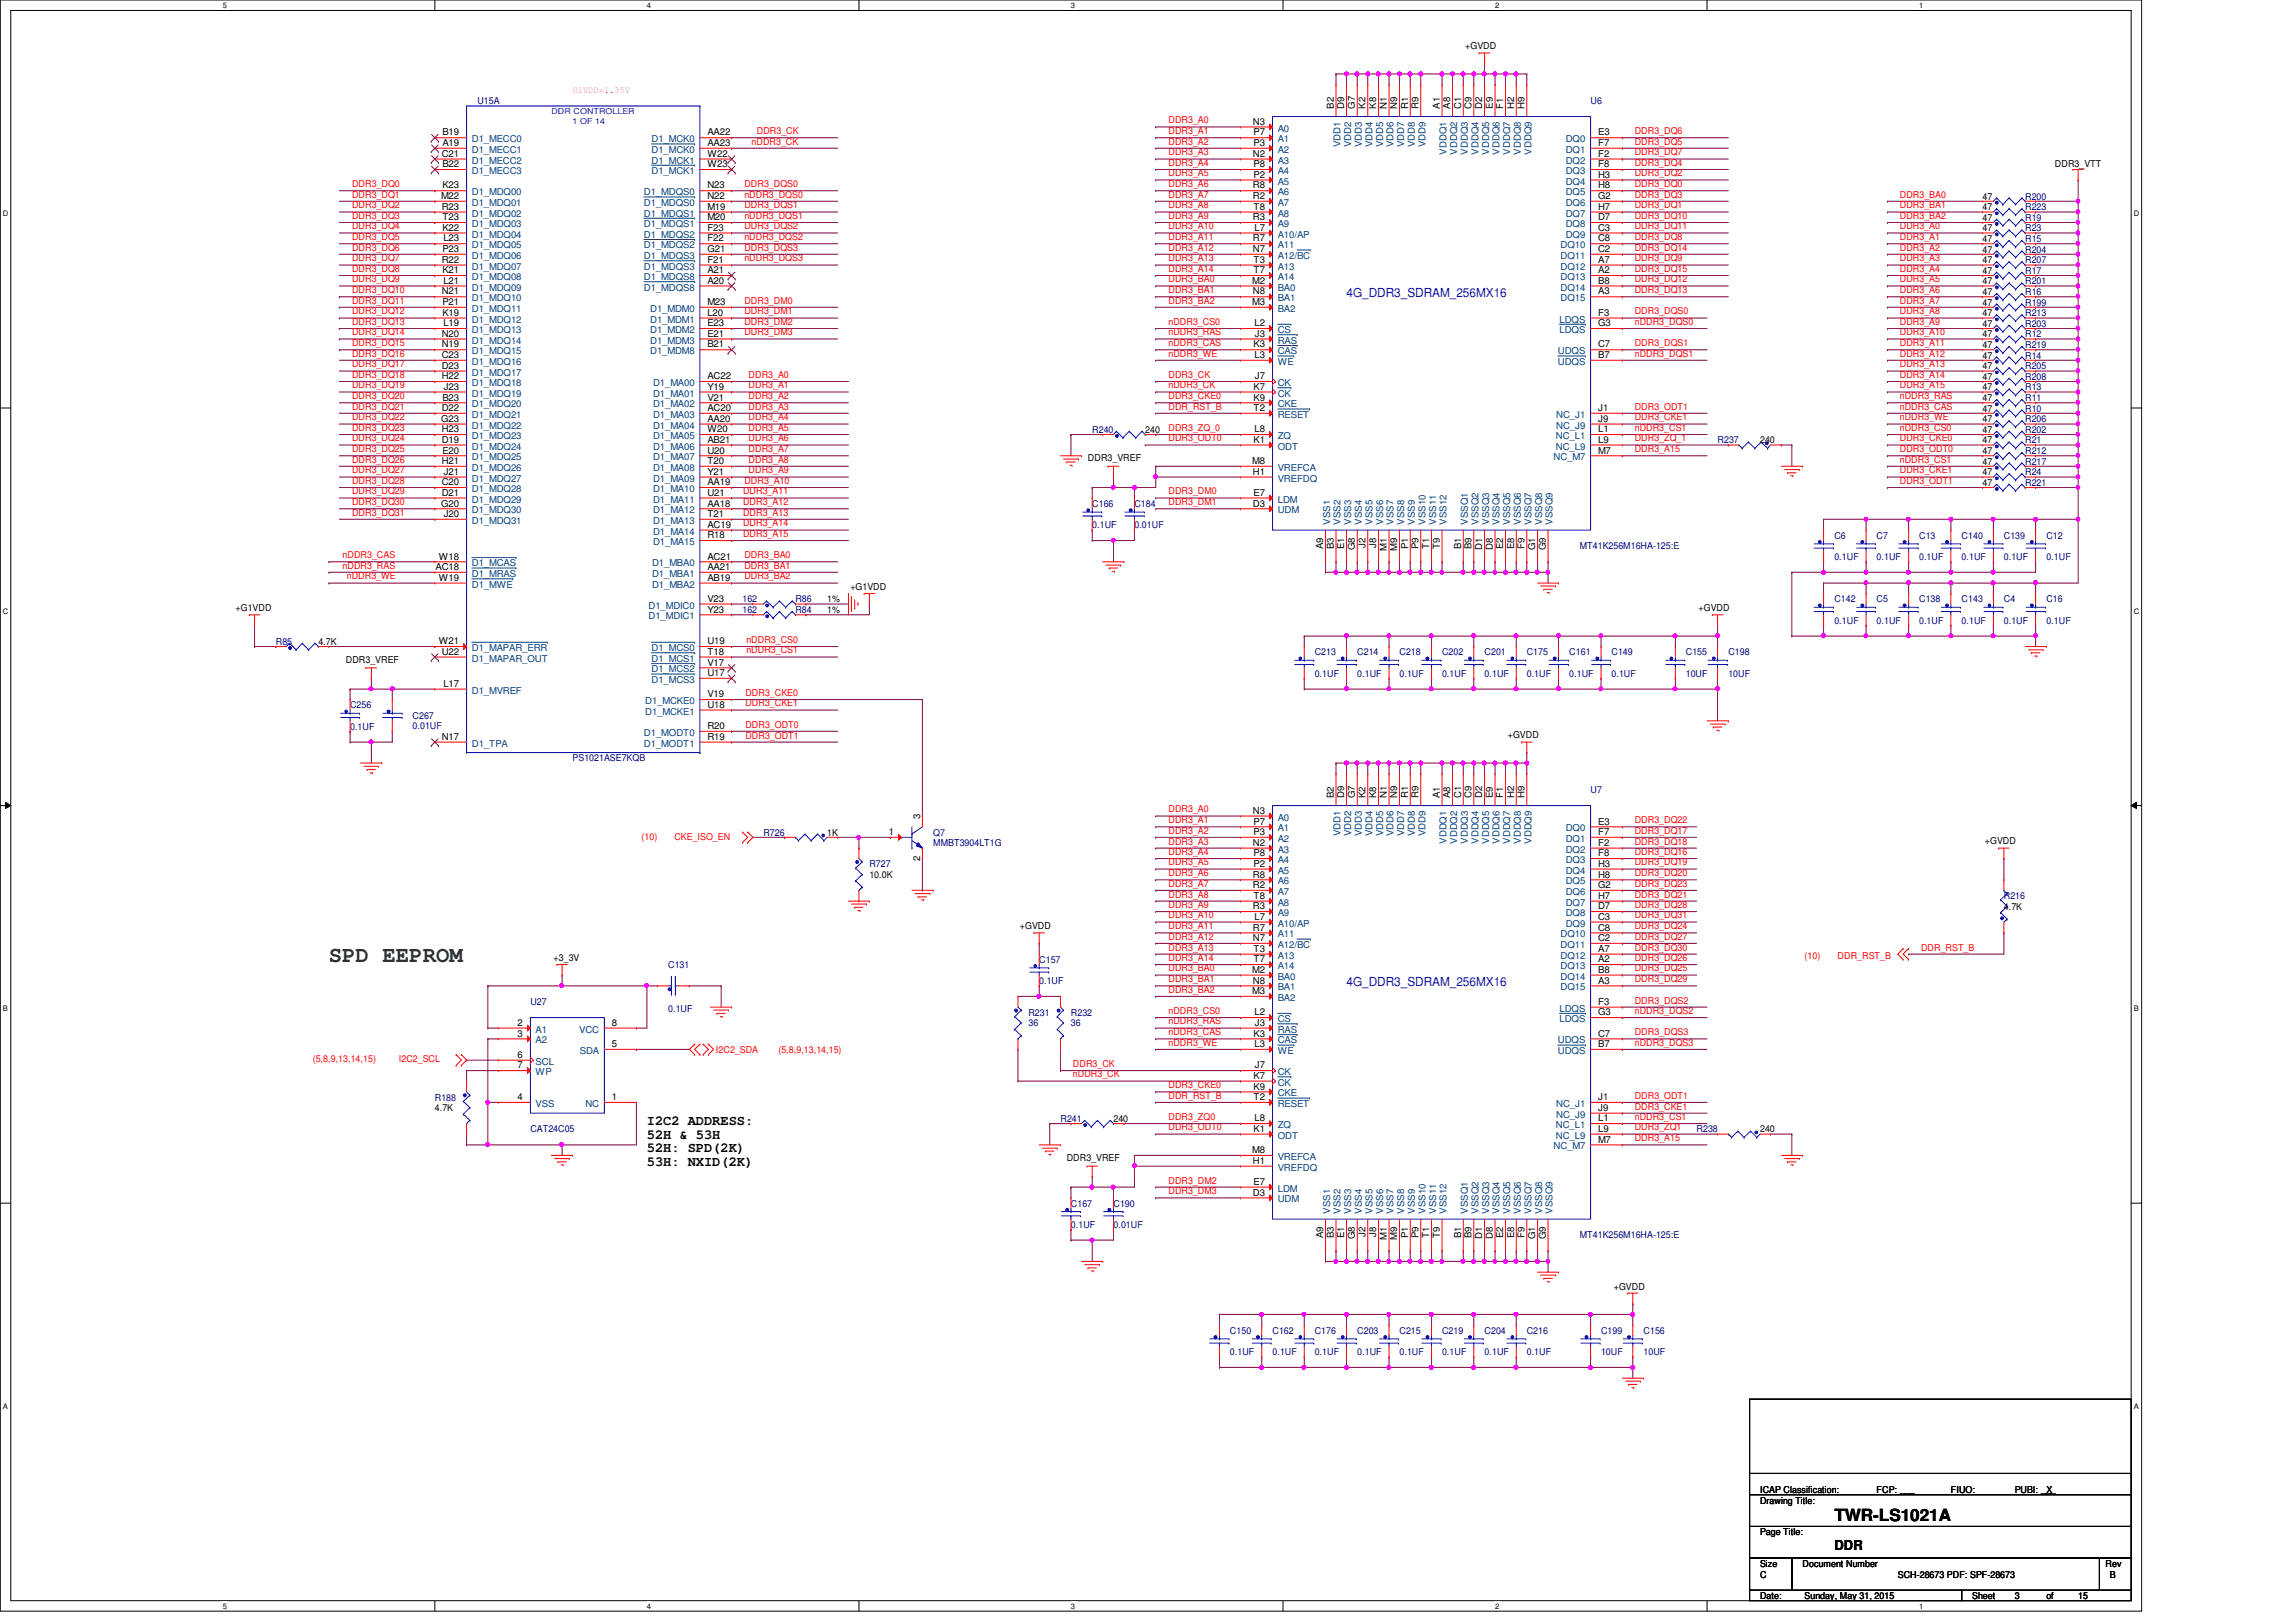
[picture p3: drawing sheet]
<svg xmlns="http://www.w3.org/2000/svg" width="297mm" height="210mm" viewBox="0 0 297 210" stroke-linecap="round" stroke-linejoin="round" font-family="sans-serif">
<defs><g id="words">
<text font-size="2.9" fill="#008000" x="42.5" y="124.5">SPD EEPROM</text>
<text font-size="2.2" x="237.3" y="196.8">TWR-LS1021A</text>
<g font-size="1.8">
<text x="83.7" y="145.5">I2C2 ADDRESS:</text>
<text x="83.7" y="147.3">52H &amp; 53H</text>
<text x="83.7" y="149.1">52H: SPD(2K)</text>
<text x="83.7" y="150.9">53H: NXID(2K)</text>
<text x="237.3" y="200.5">DDR</text>
</g>
<g font-size="1.6" fill="#00f">
<text x="174.2" y="38.4">4G_DDR3_SDRAM_256MX16</text>
<text x="174.2" y="127.6">4G_DDR3_SDRAM_256MX16</text>
</g>
<text font-size="1.2" fill="#f0f" x="74.1" y="12">G1VDD=1.35V</text>
<g font-size="1.2">
<text x="189.6" y="6.3">+GVDD</text>
<text x="57.2" y="17.5">B19</text>
<text x="91.5" y="17.5">AA22</text>
<text x="162.1" y="16.1">N3</text>
<text x="162.2" y="17.5">P7</text>
<text x="172.5" y="14.1" transform="rotate(-90 172.5 14.1)">B2</text>
<text x="173.9" y="14.1" transform="rotate(-90 173.9 14.1)">D9</text>
<text x="175.3" y="14.1" transform="rotate(-90 175.3 14.1)">G7</text>
<text x="176.7" y="14.1" transform="rotate(-90 176.7 14.1)">K2</text>
<text x="178.1" y="14.1" transform="rotate(-90 178.1 14.1)">K8</text>
<text x="179.4" y="14.1" transform="rotate(-90 179.4 14.1)">N1</text>
<text x="180.8" y="14.1" transform="rotate(-90 180.8 14.1)">N9</text>
<text x="182.2" y="14.1" transform="rotate(-90 182.2 14.1)">R1</text>
<text x="183.5" y="14.1" transform="rotate(-90 183.5 14.1)">R9</text>
<text x="186.3" y="14.1" transform="rotate(-90 186.3 14.1)">A1</text>
<text x="187.6" y="14.1" transform="rotate(-90 187.6 14.1)">A8</text>
<text x="189" y="14.1" transform="rotate(-90 189 14.1)">C1</text>
<text x="190.4" y="14.1" transform="rotate(-90 190.4 14.1)">C9</text>
<text x="191.8" y="14.1" transform="rotate(-90 191.8 14.1)">D2</text>
<text x="193.1" y="14.1" transform="rotate(-90 193.1 14.1)">E9</text>
<text x="194.5" y="14.1" transform="rotate(-90 194.5 14.1)">F1</text>
<text x="195.9" y="14.1" transform="rotate(-90 195.9 14.1)">H2</text>
<text x="197.2" y="14.1" transform="rotate(-90 197.2 14.1)">H9</text>
<text x="206.8" y="17.5">E3</text>
<text x="57.1" y="20.3">C21</text>
<text x="57.2" y="18.9">A19</text>
<text x="57.2" y="21.6">B22</text>
<text x="91.5" y="18.9">AA23</text>
<text x="91.5" y="20.3">W22</text>
<text x="91.5" y="21.6">W23</text>
<text x="162.1" y="20.3">N2</text>
<text x="162.2" y="18.9">P3</text>
<text x="162.2" y="21.6">P8</text>
<text x="162.2" y="23">P2</text>
<text x="206.8" y="18.9">F7</text>
<text x="206.8" y="20.3">F2</text>
<text x="206.8" y="21.6">F8</text>
<text x="206.8" y="23">H3</text>
<text x="265.8" y="21.5">DDR3_VTT</text>
<text x="57.1" y="25.7">M22</text>
<text x="57.1" y="27.1">R23</text>
<text x="57.2" y="24.4">K23</text>
<text x="57.2" y="28.5">T23</text>
<text x="57.2" y="29.8">K22</text>
<text x="91.5" y="29.8">F23</text>
<text x="91.5" y="28.5">M20</text>
<text x="91.5" y="27.1">M19</text>
<text x="91.5" y="25.7">N22</text>
<text x="91.5" y="24.4">N23</text>
<text x="162.1" y="24.4">R8</text>
<text x="162.1" y="25.7">R2</text>
<text x="162.1" y="28.5">R3</text>
<text x="162.2" y="27.1">T8</text>
<text x="162.3" y="29.8">L7</text>
<text x="206.8" y="24.4">H8</text>
<text x="206.8" y="25.7">G2</text>
<text x="206.8" y="27.1">H7</text>
<text x="206.8" y="28.5">D7</text>
<text x="206.8" y="29.8">C3</text>
<text x="256.5" y="28.6">47</text>
<text x="256.5" y="25.8">47</text>
<text x="256.5" y="27.2">47</text>
<text x="256.5" y="29.9">47</text>
<text x="57.1" y="34">R22</text>
<text x="57.2" y="32.6">P23</text>
<text x="57.2" y="35.3">K21</text>
<text x="57.4" y="31.2">L23</text>
<text x="91.5" y="32.6">G21</text>
<text x="91.5" y="31.2">F22</text>
<text x="91.5" y="35.3">A21</text>
<text x="91.5" y="34">F21</text>
<text x="162.1" y="31.2">R7</text>
<text x="162.1" y="32.6">N7</text>
<text x="162.2" y="35.3">T7</text>
<text x="162.2" y="34">T3</text>
<text x="206.8" y="31.2">C8</text>
<text x="206.8" y="32.6">C2</text>
<text x="206.8" y="34">A7</text>
<text x="206.8" y="35.3">A2</text>
<text x="256.5" y="31.3">47</text>
<text x="256.5" y="34">47</text>
<text x="256.5" y="32.7">47</text>
<text x="256.5" y="35.4">47</text>
<text x="57.1" y="38.1">N21</text>
<text x="57.2" y="39.5">P21</text>
<text x="57.2" y="40.9">K19</text>
<text x="57.4" y="36.7">L21</text>
<text x="91.5" y="36.7">A20</text>
<text x="91.5" y="40.9">L20</text>
<text x="91.5" y="39.5">M23</text>
<text x="162" y="36.7">M2</text>
<text x="162" y="39.5">M3</text>
<text x="162.1" y="38.1">N8</text>
<text x="206.8" y="40.9">F3</text>
<text x="206.8" y="36.7">B8</text>
<text x="206.8" y="38.1">A3</text>
<text x="256.5" y="40.9">47</text>
<text x="256.5" y="38.1">47</text>
<text x="256.5" y="36.8">47</text>
<text x="256.5" y="39.5">47</text>
<text x="57.1" y="43.6">N20</text>
<text x="57.1" y="45">N19</text>
<text x="57.1" y="46.3">C23</text>
<text x="57.1" y="47.7">D23</text>
<text x="57.4" y="42.2">L19</text>
<text x="91.5" y="43.6">E21</text>
<text x="91.5" y="42.2">E23</text>
<text x="91.5" y="45">B21</text>
<text x="162.2" y="45">K3</text>
<text x="162.3" y="42.2">L2</text>
<text x="162.3" y="46.3">L3</text>
<text x="162.3" y="43.6">J3</text>
<text x="206.8" y="42.2">G3</text>
<text x="206.8" y="45">C7</text>
<text x="206.8" y="46.3">B7</text>
<text x="256.5" y="47.8">47</text>
<text x="256.5" y="45">47</text>
<text x="256.5" y="46.4">47</text>
<text x="256.5" y="42.3">47</text>
<text x="256.5" y="43.6">47</text>
<text x="57.1" y="49.1">H22</text>
<text x="57.1" y="53.2">D22</text>
<text x="57.2" y="51.8">B23</text>
<text x="57.4" y="50.4">J23</text>
<text x="91.5" y="49.1">AC22</text>
<text x="91.5" y="50.4">Y19</text>
<text x="91.5" y="51.8">V21</text>
<text x="91.5" y="53.2">AC20</text>
<text x="162.2" y="50.4">K7</text>
<text x="162.2" y="51.8">K9</text>
<text x="162.2" y="53.2">T2</text>
<text x="162.3" y="49.1">J7</text>
<text x="206.8" y="53.2">J1</text>
<text x="256.5" y="50.5">47</text>
<text x="256.5" y="53.3">47</text>
<text x="256.5" y="49.1">47</text>
<text x="256.5" y="51.9">47</text>
<text x="57.1" y="54.6">G23</text>
<text x="57.1" y="55.9">H23</text>
<text x="57.1" y="57.3">D19</text>
<text x="57.2" y="58.7">E20</text>
<text x="91.5" y="54.6">AA20</text>
<text x="91.5" y="55.9">W20</text>
<text x="91.5" y="57.3">AB21</text>
<text x="91.5" y="58.7">U20</text>
<text x="140.8" y="59.7">DDR3_VREF</text>
<text x="148.2" y="56">240</text>
<text x="162.2" y="57.3">K1</text>
<text x="162.3" y="55.9">L8</text>
<text x="206.8" y="55.9">L1</text>
<text x="206.8" y="57.3">L9</text>
<text x="206.8" y="58.7">M7</text>
<text x="206.8" y="54.6">J9</text>
<text x="227.7" y="57.4">240</text>
<text x="256.5" y="58.7">47</text>
<text x="256.5" y="54.6">47</text>
<text x="256.5" y="56">47</text>
<text x="256.5" y="57.4">47</text>
<text x="57.1" y="65.5">G20</text>
<text x="57.1" y="60">H21</text>
<text x="57.1" y="62.8">C20</text>
<text x="57.1" y="64.1">D21</text>
<text x="57.4" y="61.4">J21</text>
<text x="91.5" y="60">T20</text>
<text x="91.5" y="61.4">Y21</text>
<text x="91.5" y="62.8">AA19</text>
<text x="91.5" y="64.1">U21</text>
<text x="91.5" y="65.5">AA18</text>
<text x="162" y="60">M8</text>
<text x="162.1" y="61.4">H1</text>
<text x="162.1" y="65.5">D3</text>
<text x="162.2" y="64.1">E7</text>
<text x="256.5" y="60.1">47</text>
<text x="256.5" y="62.9">47</text>
<text x="256.5" y="61.5">47</text>
<text x="57.4" y="66.9">J20</text>
<text x="91.5" y="66.9">T21</text>
<text x="91.5" y="68.3">AC19</text>
<text x="91.5" y="69.6">R18</text>
<text x="171.2" y="71.1" transform="rotate(-90 171.2 71.1)">A9</text>
<text x="172.5" y="71.1" transform="rotate(-90 172.5 71.1)">B3</text>
<text x="173.9" y="71.1" transform="rotate(-90 173.9 71.1)">E1</text>
<text x="175.3" y="71.2" transform="rotate(-90 175.3 71.2)">G8</text>
<text x="176.7" y="70.9" transform="rotate(-90 176.7 70.9)">J2</text>
<text x="178.1" y="70.9" transform="rotate(-90 178.1 70.9)">J8</text>
<text x="179.4" y="71.3" transform="rotate(-90 179.4 71.3)">M1</text>
<text x="180.8" y="71.3" transform="rotate(-90 180.8 71.3)">M9</text>
<text x="182.2" y="71.1" transform="rotate(-90 182.2 71.1)">P1</text>
<text x="183.5" y="71.1" transform="rotate(-90 183.5 71.1)">P9</text>
<text x="184.9" y="71" transform="rotate(-90 184.9 71)">T1</text>
<text x="186.3" y="71" transform="rotate(-90 186.3 71)">T9</text>
<text x="189" y="71.1" transform="rotate(-90 189 71.1)">B1</text>
<text x="190.4" y="71.1" transform="rotate(-90 190.4 71.1)">B9</text>
<text x="191.8" y="71.1" transform="rotate(-90 191.8 71.1)">D1</text>
<text x="193.1" y="71.1" transform="rotate(-90 193.1 71.1)">D8</text>
<text x="194.5" y="71.1" transform="rotate(-90 194.5 71.1)">E2</text>
<text x="195.9" y="71.1" transform="rotate(-90 195.9 71.1)">E8</text>
<text x="197.2" y="71" transform="rotate(-90 197.2 71)">F9</text>
<text x="198.6" y="71.2" transform="rotate(-90 198.6 71.2)">G1</text>
<text x="200" y="71.2" transform="rotate(-90 200 71.2)">G9</text>
<text x="56.3" y="73.7">AC18</text>
<text x="56.8" y="72.4">W18</text>
<text x="56.8" y="75.1">W19</text>
<text x="91.5" y="72.4">AC21</text>
<text x="91.5" y="73.7">AA21</text>
<text x="91.5" y="75.1">AB19</text>
<text x="91.5" y="77.9">V23</text>
<text x="107" y="77.9">1%</text>
<text x="110" y="76.3">+G1VDD</text>
<text x="30.5" y="79">+G1VDD</text>
<text x="41.2" y="83.4">4.7K</text>
<text x="56.8" y="83.4">W21</text>
<text x="91.5" y="83.4">U19</text>
<text x="91.5" y="79.2">Y23</text>
<text x="107" y="79.3">1%</text>
<text x="219.7" y="79">+GVDD</text>
<text x="44.7" y="85.8">DDR3_VREF</text>
<text x="57.1" y="84.7">U22</text>
<text x="57.4" y="88.9">L17</text>
<text x="91.5" y="84.7">T18</text>
<text x="91.5" y="86.1">V17</text>
<text x="91.5" y="87.5">U17</text>
<text x="57.1" y="95.7">N17</text>
<text x="91.5" y="90.2">V19</text>
<text x="91.5" y="91.6">U18</text>
<text x="91.5" y="94.3">R20</text>
<text x="91.5" y="95.7">R19</text>
<text x="195.1" y="95.5">+GVDD</text>
<text x="119" y="106" transform="rotate(-90 119 106)">3</text>
<text x="162.1" y="105.3">N3</text>
<text x="162.2" y="106.7">P7</text>
<text x="172.5" y="103.3" transform="rotate(-90 172.5 103.3)">B2</text>
<text x="173.9" y="103.3" transform="rotate(-90 173.9 103.3)">D9</text>
<text x="175.3" y="103.3" transform="rotate(-90 175.3 103.3)">G7</text>
<text x="176.7" y="103.3" transform="rotate(-90 176.7 103.3)">K2</text>
<text x="178.1" y="103.3" transform="rotate(-90 178.1 103.3)">K8</text>
<text x="179.4" y="103.3" transform="rotate(-90 179.4 103.3)">N1</text>
<text x="180.8" y="103.3" transform="rotate(-90 180.8 103.3)">N9</text>
<text x="182.2" y="103.3" transform="rotate(-90 182.2 103.3)">R1</text>
<text x="183.5" y="103.3" transform="rotate(-90 183.5 103.3)">R9</text>
<text x="186.3" y="103.3" transform="rotate(-90 186.3 103.3)">A1</text>
<text x="187.6" y="103.3" transform="rotate(-90 187.6 103.3)">A8</text>
<text x="189" y="103.3" transform="rotate(-90 189 103.3)">C1</text>
<text x="190.4" y="103.3" transform="rotate(-90 190.4 103.3)">C9</text>
<text x="191.8" y="103.3" transform="rotate(-90 191.8 103.3)">D2</text>
<text x="193.1" y="103.3" transform="rotate(-90 193.1 103.3)">E9</text>
<text x="194.5" y="103.3" transform="rotate(-90 194.5 103.3)">F1</text>
<text x="195.9" y="103.3" transform="rotate(-90 195.9 103.3)">H2</text>
<text x="197.2" y="103.3" transform="rotate(-90 197.2 103.3)">H9</text>
<text x="206.8" y="106.7">E3</text>
<text x="107" y="108.1">1K</text>
<text x="112.5" y="113.6">10.0K</text>
<text x="115" y="108">1</text>
<text x="119" y="111.4" transform="rotate(-90 119 111.4)">2</text>
<text x="162.1" y="109.4">N2</text>
<text x="162.1" y="113.5">R8</text>
<text x="162.2" y="108">P3</text>
<text x="162.2" y="110.8">P8</text>
<text x="162.2" y="112.1">P2</text>
<text x="206.8" y="108">F7</text>
<text x="206.8" y="109.4">F2</text>
<text x="206.8" y="110.8">F8</text>
<text x="206.8" y="112.1">H3</text>
<text x="206.8" y="113.5">H8</text>
<text x="256.8" y="109.2">+GVDD</text>
<text x="162.1" y="114.9">R2</text>
<text x="162.1" y="117.6">R3</text>
<text x="162.2" y="116.3">T8</text>
<text x="162.3" y="119">L7</text>
<text x="206.8" y="114.9">G2</text>
<text x="206.8" y="116.3">H7</text>
<text x="206.8" y="117.6">D7</text>
<text x="206.8" y="119">C3</text>
<text x="259.2" y="117.7">4.7K</text>
<text x="71.6" y="124.3">+3_3V</text>
<text x="131.9" y="120.2">+GVDD</text>
<text x="162" y="125.9">M2</text>
<text x="162.1" y="120.4">R7</text>
<text x="162.1" y="121.8">N7</text>
<text x="162.2" y="124.5">T7</text>
<text x="162.2" y="123.1">T3</text>
<text x="206.8" y="120.4">C8</text>
<text x="206.8" y="121.8">C2</text>
<text x="206.8" y="123.1">A7</text>
<text x="206.8" y="124.5">A2</text>
<text x="206.8" y="125.9">B8</text>
<text x="162" y="128.6">M3</text>
<text x="162.1" y="127.3">N8</text>
<text x="162.3" y="131.4">L2</text>
<text x="206.8" y="130">F3</text>
<text x="206.8" y="131.4">G3</text>
<text x="206.8" y="127.3">A3</text>
<text x="67" y="132.7">2</text>
<text x="67" y="134.1">3</text>
<text x="67" y="136.9">6</text>
<text x="79.2" y="135.5">5</text>
<text x="79.2" y="132.7">8</text>
<text x="162.2" y="134.1">K3</text>
<text x="162.3" y="135.5">L3</text>
<text x="162.3" y="132.7">J3</text>
<text x="206.8" y="134.1">C7</text>
<text x="206.8" y="135.5">B7</text>
<text x="56.3" y="143.8">4.7K</text>
<text x="67" y="142.3">4</text>
<text x="67" y="138.2">7</text>
<text x="79.2" y="142.3">1</text>
<text x="162.2" y="139.6">K7</text>
<text x="162.2" y="141">K9</text>
<text x="162.2" y="142.3">T2</text>
<text x="162.3" y="138.2">J7</text>
<text x="206.8" y="143.7">J9</text>
<text x="206.8" y="142.3">J1</text>
<text x="144.1" y="145.2">240</text>
<text x="162" y="149.2">M8</text>
<text x="162.2" y="146.4">K1</text>
<text x="162.3" y="145.1">L8</text>
<text x="206.8" y="145.1">L1</text>
<text x="206.8" y="146.4">L9</text>
<text x="206.8" y="147.8">M7</text>
<text x="227.7" y="146.5">240</text>
<text x="138" y="150.2">DDR3_VREF</text>
<text x="162.1" y="150.6">H1</text>
<text x="162.1" y="154.7">D3</text>
<text x="162.2" y="153.3">E7</text>
<text x="171.2" y="160.2" transform="rotate(-90 171.2 160.2)">A9</text>
<text x="172.5" y="160.2" transform="rotate(-90 172.5 160.2)">B3</text>
<text x="173.9" y="160.2" transform="rotate(-90 173.9 160.2)">E1</text>
<text x="175.3" y="160.4" transform="rotate(-90 175.3 160.4)">G8</text>
<text x="176.7" y="160" transform="rotate(-90 176.7 160)">J2</text>
<text x="178.1" y="160" transform="rotate(-90 178.1 160)">J8</text>
<text x="179.4" y="160.4" transform="rotate(-90 179.4 160.4)">M1</text>
<text x="180.8" y="160.4" transform="rotate(-90 180.8 160.4)">M9</text>
<text x="182.2" y="160.2" transform="rotate(-90 182.2 160.2)">P1</text>
<text x="183.5" y="160.2" transform="rotate(-90 183.5 160.2)">P9</text>
<text x="184.9" y="160.1" transform="rotate(-90 184.9 160.1)">T1</text>
<text x="186.3" y="160.1" transform="rotate(-90 186.3 160.1)">T9</text>
<text x="189" y="160.2" transform="rotate(-90 189 160.2)">B1</text>
<text x="190.4" y="160.2" transform="rotate(-90 190.4 160.2)">B9</text>
<text x="191.8" y="160.3" transform="rotate(-90 191.8 160.3)">D1</text>
<text x="193.1" y="160.3" transform="rotate(-90 193.1 160.3)">D8</text>
<text x="194.5" y="160.2" transform="rotate(-90 194.5 160.2)">E2</text>
<text x="195.9" y="160.2" transform="rotate(-90 195.9 160.2)">E8</text>
<text x="197.2" y="160.1" transform="rotate(-90 197.2 160.1)">F9</text>
<text x="198.6" y="160.4" transform="rotate(-90 198.6 160.4)">G1</text>
<text x="200" y="160.4" transform="rotate(-90 200 160.4)">G9</text>
<text x="208.8" y="166.8">+GVDD</text>
<text x="227.7" y="194.5">Drawing Title:</text>
<text x="227.7" y="193.2">ICAP Classification:</text>
<text x="242.8" y="193.2">FCP: ___</text>
<text x="252.4" y="193.2">FIUO:</text>
<text x="260.6" y="193.2">PUBI: ___</text>
<text x="264.7" y="193.2">X</text>
<text x="227.7" y="202.7">Size</text>
<text x="227.7" y="198.6">Page Title:</text>
<text x="233.2" y="202.7">Document Number</text>
<text x="272.4" y="202.7">Rev</text>
<text x="227.7" y="206.9">Date:</text>
<text x="227.7" y="204.1">C</text>
<text x="233.5" y="206.9">Sunday, May 31, 2015</text>
<text x="245.5" y="204.1">SCH-28673 PDF: SPF-28673</text>
<text x="255.1" y="206.9">Sheet</text>
<text x="260.6" y="206.9">3</text>
<text x="264.7" y="206.9">of</text>
<text x="268.9" y="206.9">15</text>
<text x="273" y="204.1">B</text>
</g>
<g font-size="1.2" fill="#000080">
<text x="61.8" y="13.5">U15A</text>
<text x="205.8" y="13.5">U6</text>
<text x="262" y="28.6">R19</text>
<text x="262" y="25.8">R200</text>
<text x="262" y="27.2">R223</text>
<text x="262" y="29.9">R23</text>
<text x="262" y="31.3">R15</text>
<text x="262" y="34">R207</text>
<text x="262" y="32.7">R204</text>
<text x="262" y="35.4">R17</text>
<text x="262" y="40.9">R213</text>
<text x="262" y="38.1">R16</text>
<text x="262" y="36.8">R201</text>
<text x="262" y="39.5">R199</text>
<text x="262" y="47.8">R205</text>
<text x="262" y="45">R219</text>
<text x="262" y="46.4">R14</text>
<text x="262" y="42.3">R203</text>
<text x="262" y="43.6">R12</text>
<text x="262" y="50.5">R13</text>
<text x="262" y="53.3">R10</text>
<text x="262" y="49.1">R208</text>
<text x="262" y="51.9">R11</text>
<text x="141.3" y="56">R240</text>
<text x="222.2" y="57.4">R237</text>
<text x="262" y="58.7">R212</text>
<text x="262" y="54.6">R206</text>
<text x="262" y="56">R202</text>
<text x="262" y="57.4">R21</text>
<text x="141.3" y="65.6">C166</text>
<text x="146.8" y="65.6">C184</text>
<text x="262" y="60.1">R217</text>
<text x="262" y="62.9">R221</text>
<text x="262" y="61.5">R24</text>
<text x="141.3" y="68.3">0.1UF</text>
<text x="146.8" y="68.3">0.01UF</text>
<text x="204.4" y="71.1">MT41K256M16HA-125:E</text>
<text x="237.3" y="69.7">C6</text>
<text x="242.8" y="69.7">C7</text>
<text x="248.3" y="69.7">C13</text>
<text x="253.8" y="69.7">C140</text>
<text x="259.2" y="69.7">C139</text>
<text x="264.7" y="69.7">C12</text>
<text x="96.1" y="77.9">162</text>
<text x="102.9" y="77.9">R86</text>
<text x="237.3" y="77.9">C142</text>
<text x="237.3" y="72.4">0.1UF</text>
<text x="242.8" y="72.4">0.1UF</text>
<text x="242.8" y="77.9">C5</text>
<text x="248.3" y="77.9">C138</text>
<text x="248.3" y="72.4">0.1UF</text>
<text x="253.8" y="77.9">C143</text>
<text x="253.8" y="72.4">0.1UF</text>
<text x="259.2" y="77.9">C4</text>
<text x="259.2" y="72.4">0.1UF</text>
<text x="264.7" y="72.4">0.1UF</text>
<text x="264.7" y="77.9">C16</text>
<text x="35.7" y="83.4">R85</text>
<text x="96.1" y="79.3">162</text>
<text x="102.9" y="79.3">R84</text>
<text x="237.3" y="80.7">0.1UF</text>
<text x="242.8" y="80.7">0.1UF</text>
<text x="248.3" y="80.7">0.1UF</text>
<text x="253.8" y="80.7">0.1UF</text>
<text x="259.2" y="80.7">0.1UF</text>
<text x="264.7" y="80.7">0.1UF</text>
<text x="170.1" y="84.8">C213</text>
<text x="170.1" y="87.5">0.1UF</text>
<text x="175.6" y="84.8">C214</text>
<text x="175.6" y="87.5">0.1UF</text>
<text x="181.1" y="84.8">C218</text>
<text x="181.1" y="87.5">0.1UF</text>
<text x="186.6" y="84.8">C202</text>
<text x="186.6" y="87.5">0.1UF</text>
<text x="192.1" y="84.8">C201</text>
<text x="192.1" y="87.5">0.1UF</text>
<text x="197.5" y="84.8">C175</text>
<text x="197.5" y="87.5">0.1UF</text>
<text x="203" y="84.8">C161</text>
<text x="203" y="87.5">0.1UF</text>
<text x="208.5" y="84.8">C149</text>
<text x="208.5" y="87.5">0.1UF</text>
<text x="218.1" y="84.8">C155</text>
<text x="218.1" y="87.5">10UF</text>
<text x="223.6" y="84.8">C198</text>
<text x="223.6" y="87.5">10UF</text>
<text x="45.3" y="91.7">C256</text>
<text x="45.3" y="94.4">0.1UF</text>
<text x="53.4" y="93">C267</text>
<text x="53.4" y="94.3">0.01UF</text>
<text x="74.1" y="98.5">PS1021ASE7KQB</text>
<text x="205.8" y="102.6">U7</text>
<text x="98.8" y="108.1">R726</text>
<text x="112.5" y="112.2">R727</text>
<text x="120.7" y="108.1">Q7</text>
<text x="120.7" y="109.5">MMBT3904LT1G</text>
<text x="259.2" y="116.3">R216</text>
<text x="86.4" y="125.3">C131</text>
<text x="134.4" y="124.6">C157</text>
<text x="68.6" y="130">U27</text>
<text x="86.4" y="130.9">0.1UF</text>
<text x="133.1" y="131.4">R231</text>
<text x="134.4" y="127.3">0.1UF</text>
<text x="138.6" y="131.4">R232</text>
<text x="133.1" y="132.8">36</text>
<text x="138.6" y="132.8">36</text>
<text x="56.3" y="142.4">R188</text>
<text x="68.6" y="146.5">CAT24C05</text>
<text x="137.2" y="145.2">R241</text>
<text x="219.5" y="146.5">R238</text>
<text x="138.6" y="156.1">C167</text>
<text x="138.6" y="158.9">0.1UF</text>
<text x="144.1" y="156.1">C190</text>
<text x="144.1" y="158.9">0.01UF</text>
<text x="204.4" y="160.2">MT41K256M16HA-125:E</text>
<text x="159.1" y="172.6">C150</text>
<text x="164.6" y="172.6">C162</text>
<text x="170.1" y="172.6">C176</text>
<text x="175.6" y="172.6">C203</text>
<text x="181.1" y="172.6">C215</text>
<text x="186.6" y="172.6">C219</text>
<text x="192.1" y="172.6">C204</text>
<text x="197.5" y="172.6">C216</text>
<text x="207.1" y="172.6">C199</text>
<text x="212.6" y="172.6">C156</text>
<text x="159.1" y="175.3">0.1UF</text>
<text x="164.6" y="175.3">0.1UF</text>
<text x="170.1" y="175.3">0.1UF</text>
<text x="175.6" y="175.3">0.1UF</text>
<text x="181.1" y="175.3">0.1UF</text>
<text x="186.6" y="175.3">0.1UF</text>
<text x="192.1" y="175.3">0.1UF</text>
<text x="197.5" y="175.3">0.1UF</text>
<text x="207.1" y="175.3">10UF</text>
<text x="212.6" y="175.3">10UF</text>
</g>
<g font-size="1.2" fill="#f00">
<text x="97.9" y="17.4">DDR3_CK</text>
<text x="151.2" y="16">DDR3_A0</text>
<text x="151.2" y="17.4">DDR3_A1</text>
<text x="211.5" y="17.4">DDR3_DQ6</text>
<text x="97.2" y="18.7">nDDR3_CK</text>
<text x="151.2" y="22.8">DDR3_A5</text>
<text x="151.2" y="20.1">DDR3_A3</text>
<text x="151.2" y="18.7">DDR3_A2</text>
<text x="151.2" y="21.5">DDR3_A4</text>
<text x="211.5" y="22.8">DDR3_DQ2</text>
<text x="211.5" y="18.7">DDR3_DQ5</text>
<text x="211.5" y="20.1">DDR3_DQ7</text>
<text x="211.5" y="21.5">DDR3_DQ4</text>
<text x="45.5" y="24.2">DDR3_DQ0</text>
<text x="45.5" y="25.6">DDR3_DQ1</text>
<text x="45.5" y="27">DDR3_DQ2</text>
<text x="45.5" y="29.7">DDR3_DQ4</text>
<text x="45.5" y="28.3">DDR3_DQ3</text>
<text x="96.3" y="27">DDR3_DQS1</text>
<text x="96.3" y="28.3">nDDR3_DQS1</text>
<text x="96.3" y="24.2">DDR3_DQS0</text>
<text x="96.3" y="25.6">nDDR3_DQS0</text>
<text x="96.3" y="29.7">DDR3_DQS2</text>
<text x="151.2" y="25.6">DDR3_A7</text>
<text x="151.2" y="24.2">DDR3_A6</text>
<text x="151.2" y="28.3">DDR3_A9</text>
<text x="151.2" y="29.7">DDR3_A10</text>
<text x="151.2" y="27">DDR3_A8</text>
<text x="211.5" y="24.2">DDR3_DQ0</text>
<text x="211.5" y="29.7">DDR3_DQ11</text>
<text x="211.5" y="28.3">DDR3_DQ10</text>
<text x="211.5" y="25.6">DDR3_DQ3</text>
<text x="211.5" y="27">DDR3_DQ1</text>
<text x="245.8" y="25.6">DDR3_BA0</text>
<text x="245.8" y="29.7">DDR3_A0</text>
<text x="245.8" y="27">DDR3_BA1</text>
<text x="245.8" y="28.3">DDR3_BA2</text>
<text x="45.5" y="31.1">DDR3_DQ5</text>
<text x="45.5" y="33.8">DDR3_DQ7</text>
<text x="45.5" y="32.4">DDR3_DQ6</text>
<text x="45.5" y="35.2">DDR3_DQ8</text>
<text x="96.3" y="31.1">nDDR3_DQS2</text>
<text x="96.3" y="33.8">nDDR3_DQS3</text>
<text x="96.3" y="32.4">DDR3_DQS3</text>
<text x="151.2" y="35.2">DDR3_A14</text>
<text x="151.2" y="32.4">DDR3_A12</text>
<text x="151.2" y="31.1">DDR3_A11</text>
<text x="151.2" y="33.8">DDR3_A13</text>
<text x="211.5" y="32.4">DDR3_DQ14</text>
<text x="211.5" y="35.2">DDR3_DQ15</text>
<text x="211.5" y="31.1">DDR3_DQ8</text>
<text x="211.5" y="33.8">DDR3_DQ9</text>
<text x="245.8" y="31.1">DDR3_A1</text>
<text x="245.8" y="32.4">DDR3_A2</text>
<text x="245.8" y="33.8">DDR3_A3</text>
<text x="245.8" y="35.2">DDR3_A4</text>
<text x="45.5" y="36.5">DDR3_DQ9</text>
<text x="45.5" y="37.9">DDR3_DQ10</text>
<text x="45.5" y="39.3">DDR3_DQ11</text>
<text x="45.5" y="40.7">DDR3_DQ12</text>
<text x="96.3" y="39.3">DDR3_DM0</text>
<text x="96.3" y="40.7">DDR3_DM1</text>
<text x="151.2" y="39.3">DDR3_BA2</text>
<text x="151.2" y="36.5">DDR3_BA0</text>
<text x="151.2" y="37.9">DDR3_BA1</text>
<text x="211.5" y="40.7">DDR3_DQS0</text>
<text x="211.5" y="36.5">DDR3_DQ12</text>
<text x="211.5" y="37.9">DDR3_DQ13</text>
<text x="245.8" y="37.9">DDR3_A6</text>
<text x="245.8" y="39.3">DDR3_A7</text>
<text x="245.8" y="40.7">DDR3_A8</text>
<text x="245.8" y="36.5">DDR3_A5</text>
<text x="45.5" y="47.5">DDR3_DQ17</text>
<text x="45.5" y="46.1">DDR3_DQ16</text>
<text x="45.5" y="42">DDR3_DQ13</text>
<text x="45.5" y="43.4">DDR3_DQ14</text>
<text x="45.5" y="44.8">DDR3_DQ15</text>
<text x="96.3" y="42">DDR3_DM2</text>
<text x="96.3" y="43.4">DDR3_DM3</text>
<text x="151.2" y="42">nDDR3_CS0</text>
<text x="151.2" y="46.1">nDDR3_WE</text>
<text x="151.2" y="43.4">nDDR3_RAS</text>
<text x="151.2" y="44.8">nDDR3_CAS</text>
<text x="211.5" y="44.8">DDR3_DQS1</text>
<text x="211.5" y="46.1">nDDR3_DQS1</text>
<text x="211.5" y="42">nDDR3_DQS0</text>
<text x="245.8" y="43.4">DDR3_A10</text>
<text x="245.8" y="44.8">DDR3_A11</text>
<text x="245.8" y="46.1">DDR3_A12</text>
<text x="245.8" y="47.5">DDR3_A13</text>
<text x="245.8" y="42">DDR3_A9</text>
<text x="45.5" y="50.2">DDR3_DQ19</text>
<text x="45.5" y="48.9">DDR3_DQ18</text>
<text x="45.5" y="51.6">DDR3_DQ20</text>
<text x="45.5" y="53">DDR3_DQ21</text>
<text x="96.9" y="50.2">DDR3_A1</text>
<text x="96.9" y="51.6">DDR3_A2</text>
<text x="96.9" y="53">DDR3_A3</text>
<text x="96.9" y="48.9">DDR3_A0</text>
<text x="151.2" y="48.9">DDR3_CK</text>
<text x="151.2" y="53">DDR_RST_B</text>
<text x="151.2" y="50.2">nDDR3_CK</text>
<text x="151.2" y="51.6">DDR3_CKE0</text>
<text x="211.5" y="53">DDR3_ODT1</text>
<text x="245.8" y="48.9">DDR3_A14</text>
<text x="245.8" y="51.6">nDDR3_RAS</text>
<text x="245.8" y="53">nDDR3_CAS</text>
<text x="245.8" y="50.2">DDR3_A15</text>
<text x="45.5" y="59.9">DDR3_DQ26</text>
<text x="45.5" y="57.1">DDR3_DQ24</text>
<text x="45.5" y="58.5">DDR3_DQ25</text>
<text x="45.5" y="54.4">DDR3_DQ22</text>
<text x="45.5" y="55.8">DDR3_DQ23</text>
<text x="96.9" y="57.1">DDR3_A6</text>
<text x="96.9" y="59.9">DDR3_A8</text>
<text x="96.9" y="55.8">DDR3_A5</text>
<text x="96.9" y="54.4">DDR3_A4</text>
<text x="96.9" y="58.5">DDR3_A7</text>
<text x="151.2" y="55.8">DDR3_ZQ_0</text>
<text x="151.2" y="57.1">DDR3_ODT0</text>
<text x="211.5" y="55.8">nDDR3_CS1</text>
<text x="211.5" y="54.4">DDR3_CKE1</text>
<text x="211.5" y="58.5">DDR3_A15</text>
<text x="211.5" y="57.1">DDR3_ZQ_1</text>
<text x="245.8" y="54.4">nDDR3_WE</text>
<text x="245.8" y="55.8">nDDR3_CS0</text>
<text x="245.8" y="57.1">DDR3_CKE0</text>
<text x="245.8" y="58.5">DDR3_ODT0</text>
<text x="245.8" y="59.9">nDDR3_CS1</text>
<text x="45.5" y="64">DDR3_DQ29</text>
<text x="45.5" y="65.4">DDR3_DQ30</text>
<text x="45.5" y="61.3">DDR3_DQ27</text>
<text x="45.5" y="62.6">DDR3_DQ28</text>
<text x="96.1" y="64">DDR3_A11</text>
<text x="96.1" y="65.4">DDR3_A12</text>
<text x="96.3" y="62.6">DDR3_A10</text>
<text x="96.9" y="61.3">DDR3_A9</text>
<text x="151.2" y="64">DDR3_DM0</text>
<text x="151.2" y="65.4">DDR3_DM1</text>
<text x="245.8" y="61.3">DDR3_CKE1</text>
<text x="245.8" y="62.6">DDR3_ODT1</text>
<text x="45.5" y="66.7">DDR3_DQ31</text>
<text x="96.1" y="66.7">DDR3_A13</text>
<text x="96.1" y="69.5">DDR3_A15</text>
<text x="96.1" y="68.1">DDR3_A14</text>
<text x="44.3" y="73.6">nDDR3_RAS</text>
<text x="44.3" y="72.2">nDDR3_CAS</text>
<text x="44.9" y="75">nDDR3_WE</text>
<text x="96.3" y="73.6">DDR3_BA1</text>
<text x="96.3" y="75">DDR3_BA2</text>
<text x="96.3" y="72.2">DDR3_BA0</text>
<text x="96.6" y="83.2">nDDR3_CS0</text>
<text x="96.6" y="84.5">nDDR3_CS1</text>
<text x="96.4" y="91.4">DDR3_CKE1</text>
<text x="96.4" y="90">DDR3_CKE0</text>
<text x="96.4" y="95.5">DDR3_ODT1</text>
<text x="96.4" y="94.1">DDR3_ODT0</text>
<text x="151.2" y="107.9">DDR3_A2</text>
<text x="151.2" y="106.5">DDR3_A1</text>
<text x="151.2" y="105.1">DDR3_A0</text>
<text x="211.5" y="107.9">DDR3_DQ17</text>
<text x="211.5" y="106.5">DDR3_DQ22</text>
<text x="83" y="108.7">(10)</text>
<text x="87.2" y="108.7">CKE_ISO_EN</text>
<text x="151.2" y="109.3">DDR3_A3</text>
<text x="151.2" y="110.6">DDR3_A4</text>
<text x="151.2" y="112">DDR3_A5</text>
<text x="151.2" y="113.4">DDR3_A6</text>
<text x="211.5" y="113.4">DDR3_DQ20</text>
<text x="211.5" y="110.6">DDR3_DQ16</text>
<text x="211.5" y="109.3">DDR3_DQ18</text>
<text x="211.5" y="112">DDR3_DQ19</text>
<text x="151.2" y="117.5">DDR3_A9</text>
<text x="151.2" y="116.1">DDR3_A8</text>
<text x="151.2" y="118.8">DDR3_A10</text>
<text x="151.2" y="114.7">DDR3_A7</text>
<text x="211.5" y="116.1">DDR3_DQ21</text>
<text x="211.5" y="114.7">DDR3_DQ23</text>
<text x="211.5" y="118.8">DDR3_DQ31</text>
<text x="211.5" y="117.5">DDR3_DQ28</text>
<text x="151.2" y="125.7">DDR3_BA0</text>
<text x="151.2" y="120.2">DDR3_A11</text>
<text x="151.2" y="123">DDR3_A13</text>
<text x="151.2" y="121.6">DDR3_A12</text>
<text x="151.2" y="124.3">DDR3_A14</text>
<text x="211.5" y="123">DDR3_DQ30</text>
<text x="211.5" y="120.2">DDR3_DQ24</text>
<text x="211.5" y="125.7">DDR3_DQ25</text>
<text x="211.5" y="124.3">DDR3_DQ26</text>
<text x="211.5" y="121.6">DDR3_DQ27</text>
<text x="233.5" y="124">(10)</text>
<text x="237.7" y="124">DDR_RST_B</text>
<text x="248.5" y="123">DDR_RST_B</text>
<text x="151.2" y="127.1">DDR3_BA1</text>
<text x="151.2" y="128.4">DDR3_BA2</text>
<text x="151.2" y="131.2">nDDR3_CS0</text>
<text x="211.5" y="131.2">nDDR3_DQS2</text>
<text x="211.5" y="129.8">DDR3_DQS2</text>
<text x="211.5" y="127.1">DDR3_DQ29</text>
<text x="40.5" y="137.5">(5,8,9,13,14,15)</text>
<text x="51.6" y="137.5">I2C2_SCL</text>
<text x="92.6" y="136.2">I2C2_SDA</text>
<text x="100.7" y="136.2">(5,8,9,13,14,15)</text>
<text x="151.2" y="132.5">nDDR3_RAS</text>
<text x="151.2" y="133.9">nDDR3_CAS</text>
<text x="151.2" y="135.3">nDDR3_WE</text>
<text x="211.5" y="135.3">nDDR3_DQS3</text>
<text x="211.5" y="133.9">DDR3_DQS3</text>
<text x="138.8" y="139.4">nDDR3_CK</text>
<text x="138.8" y="138">DDR3_CK</text>
<text x="151.2" y="140.8">DDR3_CKE0</text>
<text x="151.2" y="142.2">DDR_RST_B</text>
<text x="211.5" y="143.6">DDR3_CKE1</text>
<text x="211.5" y="142.2">DDR3_ODT1</text>
<text x="151.2" y="146.3">DDR3_ODT0</text>
<text x="151.2" y="144.9">DDR3_ZQ0</text>
<text x="211.5" y="144.9">nDDR3_CS1</text>
<text x="211.5" y="146.3">DDR3_ZQ1</text>
<text x="211.5" y="147.7">DDR3_A15</text>
<text x="151.2" y="153.1">DDR3_DM2</text>
<text x="151.2" y="154.5">DDR3_DM3</text>
</g>
<g font-size="1.2" fill="#004080">
<text x="165.3" y="17">A0</text>
<text x="61" y="18.4">D1_MECC0</text>
<text x="61" y="19.8">D1_MECC1</text>
<text x="61" y="21.2">D1_MECC2</text>
<text x="61" y="22.5">D1_MECC3</text>
<text x="84.3" y="18.4">D1_MCK0</text>
<text x="84.3" y="19.8">D1_MCK0</text>
<text x="84.3" y="21.2">D1_MCK1</text>
<text x="84.3" y="22.5">D1_MCK1</text>
<text x="165.3" y="18.4">A1</text>
<text x="165.3" y="19.8">A2</text>
<text x="165.3" y="21.2">A3</text>
<text x="165.3" y="22.5">A4</text>
<text x="165.3" y="23.9">A5</text>
<text x="173.4" y="19" transform="rotate(-90 173.4 19)">VDD1</text>
<text x="174.8" y="19" transform="rotate(-90 174.8 19)">VDD2</text>
<text x="176.2" y="19" transform="rotate(-90 176.2 19)">VDD3</text>
<text x="177.5" y="19" transform="rotate(-90 177.5 19)">VDD4</text>
<text x="178.9" y="19" transform="rotate(-90 178.9 19)">VDD5</text>
<text x="180.3" y="19" transform="rotate(-90 180.3 19)">VDD6</text>
<text x="181.6" y="19" transform="rotate(-90 181.6 19)">VDD7</text>
<text x="183" y="19" transform="rotate(-90 183 19)">VDD8</text>
<text x="184.4" y="19" transform="rotate(-90 184.4 19)">VDD9</text>
<text x="187.2" y="20" transform="rotate(-90 187.2 20)">VDDQ1</text>
<text x="188.5" y="20" transform="rotate(-90 188.5 20)">VDDQ2</text>
<text x="189.9" y="20" transform="rotate(-90 189.9 20)">VDDQ3</text>
<text x="191.3" y="20" transform="rotate(-90 191.3 20)">VDDQ4</text>
<text x="192.7" y="20" transform="rotate(-90 192.7 20)">VDDQ5</text>
<text x="194" y="20" transform="rotate(-90 194 20)">VDDQ6</text>
<text x="195.4" y="20" transform="rotate(-90 195.4 20)">VDDQ7</text>
<text x="196.8" y="20" transform="rotate(-90 196.8 20)">VDDQ8</text>
<text x="198.1" y="20" transform="rotate(-90 198.1 20)">VDDQ9</text>
<text x="202.6" y="18.4">DQ0</text>
<text x="202.6" y="19.8">DQ1</text>
<text x="202.6" y="21.2">DQ2</text>
<text x="202.6" y="22.5">DQ3</text>
<text x="202.6" y="23.9">DQ4</text>
<text x="61" y="25.3">D1_MDQ00</text>
<text x="61" y="26.6">D1_MDQ01</text>
<text x="61" y="28">D1_MDQ02</text>
<text x="61" y="29.4">D1_MDQ03</text>
<text x="83.3" y="29.4">D1_MDQS1</text>
<text x="83.3" y="28">D1_MDQS1</text>
<text x="83.3" y="26.6">D1_MDQS0</text>
<text x="83.3" y="25.3">D1_MDQS0</text>
<text x="165.3" y="25.3">A6</text>
<text x="165.3" y="26.6">A7</text>
<text x="165.3" y="28">A8</text>
<text x="165.3" y="29.4">A9</text>
<text x="202.6" y="25.3">DQ5</text>
<text x="202.6" y="26.6">DQ6</text>
<text x="202.6" y="28">DQ7</text>
<text x="202.6" y="29.4">DQ8</text>
<text x="61" y="30.7">D1_MDQ04</text>
<text x="61" y="32.1">D1_MDQ05</text>
<text x="61" y="33.5">D1_MDQ06</text>
<text x="61" y="34.9">D1_MDQ07</text>
<text x="83.3" y="33.5">D1_MDQS3</text>
<text x="83.3" y="32.1">D1_MDQS2</text>
<text x="83.3" y="30.7">D1_MDQS2</text>
<text x="83.3" y="34.9">D1_MDQS3</text>
<text x="165.3" y="30.7">A10/AP</text>
<text x="165.3" y="32.1">A11</text>
<text x="165.3" y="33.5">A12/BC</text>
<text x="165.3" y="34.9">A13</text>
<text x="201.9" y="32.1">DQ10</text>
<text x="201.9" y="33.5">DQ11</text>
<text x="201.9" y="34.9">DQ12</text>
<text x="202.6" y="30.7">DQ9</text>
<text x="61" y="36.2">D1_MDQ08</text>
<text x="61" y="37.6">D1_MDQ09</text>
<text x="61" y="39">D1_MDQ10</text>
<text x="61" y="40.3">D1_MDQ11</text>
<text x="61" y="41.7">D1_MDQ12</text>
<text x="83.3" y="37.6">D1_MDQS8</text>
<text x="83.3" y="36.2">D1_MDQS8</text>
<text x="84.1" y="41.7">D1_MDM1</text>
<text x="84.1" y="40.3">D1_MDM0</text>
<text x="165.3" y="37.6">BA0</text>
<text x="165.3" y="39">BA1</text>
<text x="165.3" y="40.3">BA2</text>
<text x="165.3" y="36.2">A14</text>
<text x="201.8" y="41.7">LDQS</text>
<text x="201.9" y="36.2">DQ13</text>
<text x="201.9" y="37.6">DQ14</text>
<text x="201.9" y="39">DQ15</text>
<text x="61" y="43.1">D1_MDQ13</text>
<text x="61" y="44.4">D1_MDQ14</text>
<text x="61" y="45.8">D1_MDQ15</text>
<text x="61" y="47.2">D1_MDQ16</text>
<text x="84.1" y="44.4">D1_MDM3</text>
<text x="84.1" y="43.1">D1_MDM2</text>
<text x="84.1" y="45.8">D1_MDM8</text>
<text x="165.3" y="43.1">CS</text>
<text x="165.3" y="44.4">RAS</text>
<text x="165.3" y="45.8">CAS</text>
<text x="165.3" y="47.2">WE</text>
<text x="201.5" y="45.8">UDQS</text>
<text x="201.5" y="47.2">UDQS</text>
<text x="201.8" y="43.1">LDQS</text>
<text x="61" y="48.6">D1_MDQ17</text>
<text x="61" y="50">D1_MDQ18</text>
<text x="61" y="51.3">D1_MDQ19</text>
<text x="61" y="52.7">D1_MDQ20</text>
<text x="84.5" y="50">D1_MA00</text>
<text x="84.5" y="51.3">D1_MA01</text>
<text x="84.5" y="52.7">D1_MA02</text>
<text x="165.3" y="50">CK</text>
<text x="165.3" y="51.3">CK</text>
<text x="165.3" y="52.7">CKE</text>
<text x="61" y="54.1">D1_MDQ21</text>
<text x="61" y="55.5">D1_MDQ22</text>
<text x="61" y="56.8">D1_MDQ23</text>
<text x="61" y="58.2">D1_MDQ24</text>
<text x="61" y="59.6">D1_MDQ25</text>
<text x="84.5" y="54.1">D1_MA03</text>
<text x="84.5" y="55.5">D1_MA04</text>
<text x="84.5" y="56.8">D1_MA05</text>
<text x="84.5" y="58.2">D1_MA06</text>
<text x="84.5" y="59.6">D1_MA07</text>
<text x="165.3" y="54.1">RESET</text>
<text x="165.3" y="58.2">ODT</text>
<text x="165.3" y="56.8">ZQ</text>
<text x="201" y="59.6">NC_M7</text>
<text x="201.3" y="56.8">NC_L1</text>
<text x="201.3" y="58.2">NC_L9</text>
<text x="201.3" y="55.5">NC_J9</text>
<text x="201.3" y="54.1">NC_J1</text>
<text x="61" y="60.9">D1_MDQ26</text>
<text x="61" y="62.3">D1_MDQ27</text>
<text x="61" y="63.7">D1_MDQ28</text>
<text x="61" y="65">D1_MDQ29</text>
<text x="84.5" y="60.9">D1_MA08</text>
<text x="84.5" y="62.3">D1_MA09</text>
<text x="84.5" y="63.7">D1_MA10</text>
<text x="84.5" y="65">D1_MA11</text>
<text x="165.3" y="60.9">VREFCA</text>
<text x="165.3" y="62.3">VREFDQ</text>
<text x="165.3" y="65">LDM</text>
<text x="61" y="66.4">D1_MDQ30</text>
<text x="61" y="67.8">D1_MDQ31</text>
<text x="84.5" y="66.4">D1_MA12</text>
<text x="84.5" y="67.8">D1_MA13</text>
<text x="84.5" y="69.2">D1_MA14</text>
<text x="84.5" y="70.5">D1_MA15</text>
<text x="165.3" y="66.4">UDM</text>
<text x="172.1" y="67.9" transform="rotate(-90 172.1 67.9)">VSS1</text>
<text x="173.4" y="67.9" transform="rotate(-90 173.4 67.9)">VSS2</text>
<text x="174.8" y="67.9" transform="rotate(-90 174.8 67.9)">VSS3</text>
<text x="176.2" y="67.9" transform="rotate(-90 176.2 67.9)">VSS4</text>
<text x="177.5" y="67.9" transform="rotate(-90 177.5 67.9)">VSS5</text>
<text x="178.9" y="67.9" transform="rotate(-90 178.9 67.9)">VSS6</text>
<text x="180.3" y="67.9" transform="rotate(-90 180.3 67.9)">VSS7</text>
<text x="181.6" y="67.9" transform="rotate(-90 181.6 67.9)">VSS8</text>
<text x="183" y="67.9" transform="rotate(-90 183 67.9)">VSS9</text>
<text x="184.4" y="67.9" transform="rotate(-90 184.4 67.9)">VSS10</text>
<text x="185.8" y="67.9" transform="rotate(-90 185.8 67.9)">VSS11</text>
<text x="187.2" y="67.9" transform="rotate(-90 187.2 67.9)">VSS12</text>
<text x="189.9" y="67.9" transform="rotate(-90 189.9 67.9)">VSSQ1</text>
<text x="191.3" y="67.9" transform="rotate(-90 191.3 67.9)">VSSQ2</text>
<text x="192.7" y="67.9" transform="rotate(-90 192.7 67.9)">VSSQ3</text>
<text x="194" y="67.9" transform="rotate(-90 194 67.9)">VSSQ4</text>
<text x="195.4" y="67.9" transform="rotate(-90 195.4 67.9)">VSSQ5</text>
<text x="196.8" y="67.9" transform="rotate(-90 196.8 67.9)">VSSQ6</text>
<text x="198.1" y="67.9" transform="rotate(-90 198.1 67.9)">VSSQ7</text>
<text x="199.5" y="67.9" transform="rotate(-90 199.5 67.9)">VSSQ8</text>
<text x="200.9" y="67.9" transform="rotate(-90 200.9 67.9)">VSSQ9</text>
<text x="61" y="73.3">D1_MCAS</text>
<text x="61" y="74.6">D1_MRAS</text>
<text x="61" y="76">D1_MWE</text>
<text x="84.4" y="73.3">D1_MBA0</text>
<text x="84.4" y="74.6">D1_MBA1</text>
<text x="84.4" y="76">D1_MBA2</text>
<text x="83.9" y="78.7">D1_MDIC0</text>
<text x="83.9" y="80.1">D1_MDIC1</text>
<text x="61" y="84.2">D1_MAPAR_ERR</text>
<text x="61" y="85.6">D1_MAPAR_OUT</text>
<text x="61" y="89.7">D1_MVREF</text>
<text x="84.3" y="84.2">D1_MCS0</text>
<text x="84.3" y="85.6">D1_MCS1</text>
<text x="84.3" y="87">D1_MCS2</text>
<text x="84.3" y="88.3">D1_MCS3</text>
<text x="83.3" y="95.2">D1_MODT0</text>
<text x="83.5" y="91.1">D1_MCKE0</text>
<text x="83.5" y="92.5">D1_MCKE1</text>
<text x="61" y="96.6">D1_TPA</text>
<text x="83.3" y="96.6">D1_MODT1</text>
<text x="165.3" y="106.2">A0</text>
<text x="165.3" y="107.6">A1</text>
<text x="202.6" y="107.6">DQ0</text>
<text x="165.3" y="108.9">A2</text>
<text x="165.3" y="110.3">A3</text>
<text x="165.3" y="111.7">A4</text>
<text x="165.3" y="113">A5</text>
<text x="173.4" y="108.2" transform="rotate(-90 173.4 108.2)">VDD1</text>
<text x="174.8" y="108.2" transform="rotate(-90 174.8 108.2)">VDD2</text>
<text x="176.2" y="108.2" transform="rotate(-90 176.2 108.2)">VDD3</text>
<text x="177.5" y="108.2" transform="rotate(-90 177.5 108.2)">VDD4</text>
<text x="178.9" y="108.2" transform="rotate(-90 178.9 108.2)">VDD5</text>
<text x="180.3" y="108.2" transform="rotate(-90 180.3 108.2)">VDD6</text>
<text x="181.6" y="108.2" transform="rotate(-90 181.6 108.2)">VDD7</text>
<text x="183" y="108.2" transform="rotate(-90 183 108.2)">VDD8</text>
<text x="184.4" y="108.2" transform="rotate(-90 184.4 108.2)">VDD9</text>
<text x="187.2" y="109.2" transform="rotate(-90 187.2 109.2)">VDDQ1</text>
<text x="188.5" y="109.2" transform="rotate(-90 188.5 109.2)">VDDQ2</text>
<text x="189.9" y="109.2" transform="rotate(-90 189.9 109.2)">VDDQ3</text>
<text x="191.3" y="109.2" transform="rotate(-90 191.3 109.2)">VDDQ4</text>
<text x="192.7" y="109.2" transform="rotate(-90 192.7 109.2)">VDDQ5</text>
<text x="194" y="109.2" transform="rotate(-90 194 109.2)">VDDQ6</text>
<text x="195.4" y="109.2" transform="rotate(-90 195.4 109.2)">VDDQ7</text>
<text x="196.8" y="109.2" transform="rotate(-90 196.8 109.2)">VDDQ8</text>
<text x="198.1" y="109.2" transform="rotate(-90 198.1 109.2)">VDDQ9</text>
<text x="202.6" y="108.9">DQ1</text>
<text x="202.6" y="110.3">DQ2</text>
<text x="202.6" y="111.7">DQ3</text>
<text x="202.6" y="113">DQ4</text>
<text x="165.3" y="114.4">A6</text>
<text x="165.3" y="115.8">A7</text>
<text x="165.3" y="117.2">A8</text>
<text x="165.3" y="118.5">A9</text>
<text x="165.3" y="119.9">A10/AP</text>
<text x="202.6" y="114.4">DQ5</text>
<text x="202.6" y="115.8">DQ6</text>
<text x="202.6" y="117.2">DQ7</text>
<text x="202.6" y="118.5">DQ8</text>
<text x="202.6" y="119.9">DQ9</text>
<text x="165.3" y="125.4">A14</text>
<text x="165.3" y="121.3">A11</text>
<text x="165.3" y="122.6">A12/BC</text>
<text x="165.3" y="124">A13</text>
<text x="201.9" y="121.3">DQ10</text>
<text x="201.9" y="122.6">DQ11</text>
<text x="201.9" y="124">DQ12</text>
<text x="201.9" y="125.4">DQ13</text>
<text x="165.3" y="126.7">BA0</text>
<text x="165.3" y="128.1">BA1</text>
<text x="165.3" y="129.5">BA2</text>
<text x="201.8" y="130.9">LDQS</text>
<text x="201.9" y="126.7">DQ14</text>
<text x="201.9" y="128.1">DQ15</text>
<text x="69.3" y="133.6">A1</text>
<text x="69.3" y="135">A2</text>
<text x="69.3" y="137.8">SCL</text>
<text x="74.9" y="133.6">VCC</text>
<text x="75" y="136.4">SDA</text>
<text x="165.3" y="132.2">CS</text>
<text x="165.3" y="133.6">RAS</text>
<text x="165.3" y="135">CAS</text>
<text x="165.3" y="136.4">WE</text>
<text x="201.5" y="135">UDQS</text>
<text x="201.5" y="136.4">UDQS</text>
<text x="201.8" y="132.2">LDQS</text>
<text x="69.3" y="143.2">VSS</text>
<text x="69.3" y="139.1">WP</text>
<text x="75.7" y="143.2">NC</text>
<text x="165.3" y="139.1">CK</text>
<text x="165.3" y="140.5">CK</text>
<text x="165.3" y="141.9">CKE</text>
<text x="165.3" y="143.2">RESET</text>
<text x="201.3" y="143.2">NC_J1</text>
<text x="165.3" y="147.3">ODT</text>
<text x="165.3" y="146">ZQ</text>
<text x="201" y="148.7">NC_M7</text>
<text x="201.3" y="146">NC_L1</text>
<text x="201.3" y="147.3">NC_L9</text>
<text x="201.3" y="144.6">NC_J9</text>
<text x="165.3" y="150.1">VREFCA</text>
<text x="165.3" y="151.5">VREFDQ</text>
<text x="165.3" y="154.2">LDM</text>
<text x="165.3" y="155.6">UDM</text>
<text x="172.1" y="157.1" transform="rotate(-90 172.1 157.1)">VSS1</text>
<text x="173.4" y="157.1" transform="rotate(-90 173.4 157.1)">VSS2</text>
<text x="174.8" y="157.1" transform="rotate(-90 174.8 157.1)">VSS3</text>
<text x="176.2" y="157.1" transform="rotate(-90 176.2 157.1)">VSS4</text>
<text x="177.5" y="157.1" transform="rotate(-90 177.5 157.1)">VSS5</text>
<text x="178.9" y="157.1" transform="rotate(-90 178.9 157.1)">VSS6</text>
<text x="180.3" y="157.1" transform="rotate(-90 180.3 157.1)">VSS7</text>
<text x="181.6" y="157.1" transform="rotate(-90 181.6 157.1)">VSS8</text>
<text x="183" y="157.1" transform="rotate(-90 183 157.1)">VSS9</text>
<text x="184.4" y="157.1" transform="rotate(-90 184.4 157.1)">VSS10</text>
<text x="185.8" y="157.1" transform="rotate(-90 185.8 157.1)">VSS11</text>
<text x="187.2" y="157.1" transform="rotate(-90 187.2 157.1)">VSS12</text>
<text x="189.9" y="157.1" transform="rotate(-90 189.9 157.1)">VSSQ1</text>
<text x="191.3" y="157.1" transform="rotate(-90 191.3 157.1)">VSSQ2</text>
<text x="192.7" y="157.1" transform="rotate(-90 192.7 157.1)">VSSQ3</text>
<text x="194" y="157.1" transform="rotate(-90 194 157.1)">VSSQ4</text>
<text x="195.4" y="157.1" transform="rotate(-90 195.4 157.1)">VSSQ5</text>
<text x="196.8" y="157.1" transform="rotate(-90 196.8 157.1)">VSSQ6</text>
<text x="198.1" y="157.1" transform="rotate(-90 198.1 157.1)">VSSQ7</text>
<text x="199.5" y="157.1" transform="rotate(-90 199.5 157.1)">VSSQ8</text>
<text x="200.9" y="157.1" transform="rotate(-90 200.9 157.1)">VSSQ9</text>
</g>
<g font-size="1.1" fill="#00f">
<text x="71.3" y="14.7">DDR CONTROLLER</text>
<text x="74.1" y="16">1 OF 14</text>
</g>
<g font-size="1">
<text x="28.8" y="1">5</text>
<text x="83.7" y="1">4</text>
<text x="138.6" y="1">3</text>
<text x="193.4" y="1">2</text>
<text x="248.3" y="1">1</text>
<text x=".4" y="27.9">D</text>
<text x="276.1" y="27.9">D</text>
<text x=".4" y="79.4">C</text>
<text x="276.1" y="79.4">C</text>
<text x=".4" y="130.8">B</text>
<text x="276.1" y="130.8">B</text>
<text x=".4" y="182.2">A</text>
<text x="276.1" y="182.2">A</text>
<text x="28.8" y="208.1">5</text>
<text x="83.7" y="208.1">4</text>
<text x="138.6" y="208.1">3</text>
<text x="193.4" y="208.1">2</text>
<text x="248.3" y="208.1">1</text>
</g>
</g></defs>
<path d="M0 0h277.1v208.4h-277.1zM1.4 1.4h274.3v205.7h-274.3z" fill="none" stroke="#000" stroke-width=".13"/>
<g fill="#fff">
<path d="M28.8 .1h.6v1.1h-.6z"/>
<path d="M28.8 207.2h.6v1.1h-.6z"/>
</g>
<path d="M56.3 0v1.4M56.3 207.1v1.3" fill="none" stroke="#000" stroke-width=".13"/>
<g fill="#fff">
<path d="M83.7 .1h.5v1.1h-.5z"/>
<path d="M83.7 207.2h.5v1.1h-.5z"/>
</g>
<path d="M111.1 0v1.4M111.1 207.1v1.3" fill="none" stroke="#000" stroke-width=".13"/>
<g fill="#fff">
<path d="M138.6 .1h.5v1.1h-.5z"/>
<path d="M138.6 207.2h.5v1.1h-.5z"/>
</g>
<path d="M166 0v1.4M166 207.1v1.3" fill="none" stroke="#000" stroke-width=".13"/>
<g fill="#fff">
<path d="M193.4 .1h.6v1.1h-.6z"/>
<path d="M193.4 207.2h.6v1.1h-.6z"/>
</g>
<path d="M220.8 0v1.4M220.8 207.1v1.3" fill="none" stroke="#000" stroke-width=".13"/>
<g fill="#fff">
<path d="M248.3 .1h.5v1.1h-.5z"/>
<path d="M248.3 207.2h.5v1.1h-.5z"/>
<path d="M.4 27.1h.7v1.1h-.7z"/>
<path d="M276.1 27.1h.7v1.1h-.7z"/>
<path d="M.4 78.5h.7v1.1h-.7z"/>
<path d="M276.1 78.5h.7v1.1h-.7z"/>
</g>
<path d="M0 52.8h1.4M275.7 52.8h1.4" fill="none" stroke="#000" stroke-width=".13"/>
<g fill="#fff">
<path d="M.4 129.9h.6v1.1h-.6z"/>
<path d="M276.1 129.9h.6v1.1h-.6z"/>
</g>
<path d="M0 104.2h1.4M.7 103.8l.7 .4-.7 .4zM275.7 104.2l.7-.4v.8zM275.7 104.2h1.4" fill="none" stroke="#000" stroke-width=".13"/>
<path d="M.7 103.8l.7 .4-.7 .4zM275.7 104.2l.7-.4v.8z" fill="#000"/>
<g fill="#fff">
<path d="M.4 181.4h.6v1.1h-.6z"/>
<path d="M276.1 181.4h.6v1.1h-.6z"/>
</g>
<path d="M0 155.7h1.4M275.7 155.7h1.4" fill="none" stroke="#000" stroke-width=".13"/>
<g fill="none" stroke="#800040" stroke-width=".13">
<path d="M104.3 78.1h.1M104.3 78.1h5.5M112.5 78.1h.1M112.5 78.1v1.4M168.7 89.2h.1M168.7 82.3h.1M168.7 89.2h5.5M168.7 82.3v1.4M201.6 82.3h.1M201.6 89.2h.1M201.6 82.3h5.5M201.6 82.3v1.4"/>
<path d="M207.1 82.3h.1M207.1 87.8h.1M207.1 87.8v1.4h-5.5M207.1 82.3v1.4M216.7 89.2h.1M216.7 89.2h5.5M222.2 80.9h.1M222.2 80.9v1.4"/>
</g>
<circle cx="201.6" cy="82.3" r=".26" fill="#f0f"/>
<circle cx="201.6" cy="82.3" r=".26" fill="none" stroke="#f0f" stroke-width=".13"/>
<path d="M190.7 82.3h.1M190.7 82.3h10.9M196.2 82.3h.1M196.2 82.3v1.4" fill="none" stroke="#800040" stroke-width=".13"/>
<circle cx="196.1" cy="82.3" r=".26" fill="#f0f"/>
<circle cx="196.1" cy="82.3" r=".26" fill="none" stroke="#f0f" stroke-width=".13"/>
<circle cx="190.7" cy="82.3" r=".26" fill="#f0f"/>
<circle cx="190.7" cy="82.3" r=".26" fill="none" stroke="#f0f" stroke-width=".13"/>
<path d="M185.2 82.3h.1M185.2 82.3h5.5M190.7 82.3h.1M190.7 82.3v1.4" fill="none" stroke="#800040" stroke-width=".13"/>
<circle cx="185.2" cy="82.3" r=".26" fill="#f0f"/>
<circle cx="185.2" cy="82.3" r=".26" fill="none" stroke="#f0f" stroke-width=".13"/>
<path d="M174.2 82.3h.1M174.2 82.3h11M179.7 82.3h.1M179.7 82.3v1.4M185.2 82.3h.1M185.2 82.3v1.4" fill="none" stroke="#800040" stroke-width=".13"/>
<path d="M179.5 82.1l.2-.1 .2 .1-.1 .3-.1 .1-.2-.1z" fill-rule="evenodd" fill="#f0f"/>
<path d="M179.5 82.1l.2-.1 .2 .1-.1 .3-.1 .1-.2-.1z" fill="none" stroke="#f0f" stroke-width=".13"/>
<circle cx="174.2" cy="82.3" r=".26" fill="#f0f"/>
<circle cx="174.2" cy="82.3" r=".26" fill="none" stroke="#f0f" stroke-width=".13"/>
<path d="M168.7 82.3h.1M168.7 87.8h.1M168.7 82.3h5.5M168.7 87.8v1.4M174.2 82.3h.1M174.2 82.3v1.4M201.6 87.8h.1M201.6 87.8v1.4M222.2 82.3h.1M222.2 82.3v1.4" fill="none" stroke="#800040" stroke-width=".13"/>
<circle cx="201.6" cy="89.1" r=".26" fill="#f0f"/>
<circle cx="201.6" cy="89.1" r=".26" fill="none" stroke="#f0f" stroke-width=".13"/>
<path d="M190.7 89.2h.1M190.7 89.2h10.9M196.2 89.2h.1M196.2 87.8h.1M196.2 87.8v1.4" fill="none" stroke="#800040" stroke-width=".13"/>
<circle cx="196.1" cy="89.1" r=".26" fill="#f0f"/>
<circle cx="196.1" cy="89.1" r=".26" fill="none" stroke="#f0f" stroke-width=".13"/>
<circle cx="190.7" cy="89.1" r=".26" fill="#f0f"/>
<circle cx="190.7" cy="89.1" r=".26" fill="none" stroke="#f0f" stroke-width=".13"/>
<path d="M185.2 89.2h.1M190.7 87.8h.1M190.7 87.8v1.4h-5.5M207.1 82.3h.1M207.1 82.3h9.6M216.7 82.3h.1M216.7 82.3v1.4M222.2 87.8h.1M222.2 87.8v1.4" fill="none" stroke="#800040" stroke-width=".13"/>
<circle cx="216.7" cy="82.3" r=".26" fill="#f0f"/>
<circle cx="216.7" cy="82.3" r=".26" fill="none" stroke="#f0f" stroke-width=".13"/>
<path d="M206.9 82.1l.2-.1 .2 .1v.3l-.2 .1-.2-.1z" fill-rule="evenodd" fill="#f0f"/>
<path d="M206.9 82.1l.2-.1 .2 .1v.3l-.2 .1-.2-.1z" fill="none" stroke="#f0f" stroke-width=".13"/>
<path d="M185.2 87.8h.1M185.2 87.8v1.4" fill="none" stroke="#800040" stroke-width=".13"/>
<circle cx="185.2" cy="89.1" r=".26" fill="#f0f"/>
<circle cx="185.2" cy="89.1" r=".26" fill="none" stroke="#f0f" stroke-width=".13"/>
<path d="M174.2 89.2h.1M174.2 89.2h11M179.7 89.2h.1M179.7 87.8h.1M179.7 87.8v1.4" fill="none" stroke="#800040" stroke-width=".13"/>
<path d="M179.5 88.9h.2l.2 .1-.1 .3-.1 .1-.2-.1z" fill-rule="evenodd" fill="#f0f"/>
<path d="M179.5 88.9h.2l.2 .1-.1 .3-.1 .1-.2-.1z" fill="none" stroke="#f0f" stroke-width=".13"/>
<circle cx="174.2" cy="89.1" r=".26" fill="#f0f"/>
<circle cx="174.2" cy="89.1" r=".26" fill="none" stroke="#f0f" stroke-width=".13"/>
<path d="M207.1 89.2h.1M216.7 87.8h.1M216.7 87.8v1.4h-9.6" fill="none" stroke="#800040" stroke-width=".13"/>
<circle cx="216.7" cy="89.1" r=".26" fill="#f0f"/>
<circle cx="216.7" cy="89.1" r=".26" fill="none" stroke="#f0f" stroke-width=".13"/>
<path d="M206.9 88.9h.2l.2 .1v.3l-.2 .1-.2-.1z" fill-rule="evenodd" fill="#f0f"/>
<path d="M206.9 88.9h.2l.2 .1v.3l-.2 .1-.2-.1z" fill="none" stroke="#f0f" stroke-width=".13"/>
<path d="M216.7 82.3h.1M216.7 82.3h5.5" fill="none" stroke="#800040" stroke-width=".13"/>
<circle cx="222.2" cy="82.3" r=".26" fill="#f0f"/>
<circle cx="222.2" cy="82.3" r=".26" fill="none" stroke="#f0f" stroke-width=".13"/>
<path d="M263.4 61.7h.1M263.4 61.7h5.5M174.2 87.8h.1M174.2 87.8v1.4" fill="none" stroke="#800040" stroke-width=".13"/>
<path d="M268.7 61.5l.1-.1 .2 .1v.4h-.2h-.1z" fill-rule="evenodd" fill="#f0f"/>
<path d="M268.7 61.5l.1-.1 .2 .1v.4h-.2h-.1z" fill="none" stroke="#f0f" stroke-width=".13"/>
<path d="M244.2 61.7h.1M244.2 61.7h12.3M268.9 60.3h.1M268.9 60.3v1.4M222.2 89.2h.1M222.2 89.2v4.1" fill="none" stroke="#800040" stroke-width=".13"/>
<circle cx="222.2" cy="89.1" r=".26" fill="#f0f"/>
<circle cx="222.2" cy="89.1" r=".26" fill="none" stroke="#f0f" stroke-width=".13"/>
<path d="M263.4 27.4h.1M263.4 27.4h5.5M263.4 42.5h.1M268.9 41.1h.1M268.9 41.1v1.4h-5.5M42.5 74h.1M42.5 74h13.8M244.2 63.1h.1M244.2 63.1h12.3M263.4 63.1h.1M268.9 61.7h.1M268.9 61.7v1.4h-5.5" fill="none" stroke="#800040" stroke-width=".13"/>
<path d="M268.7 42.3h.3l.1 .2-.1 .1-.2 .1-.1-.1z" fill-rule="evenodd" fill="#f0f"/>
<path d="M268.7 42.3h.3l.1 .2-.1 .1-.2 .1-.1-.1z" fill="none" stroke="#f0f" stroke-width=".13"/>
<path d="M263.4 31.5h.1M263.4 28.8h.1M268.9 30.1h.1M268.9 27.4h.1M268.9 27.4v1.4h-5.5M268.9 30.1v1.4h-5.5M263.4 56.2h.1M268.9 54.9h.1M268.9 54.9v1.3h-5.5" fill="none" stroke="#800040" stroke-width=".13"/>
<path d="M268.7 28.6h.3l.1 .1-.1 .2-.2 .1-.1-.1z" fill-rule="evenodd" fill="#f0f"/>
<path d="M268.7 28.6h.3l.1 .1-.1 .2-.2 .1-.1-.1z" fill="none" stroke="#f0f" stroke-width=".13"/>
<path d="M263.4 43.9h.1M263.4 43.9h5.5" fill="none" stroke="#800040" stroke-width=".13"/>
<path d="M268.7 43.7l.1-.1 .2 .1v.3l-.2 .1-.1-.1z" fill-rule="evenodd" fill="#f0f"/>
<path d="M268.7 43.7l.1-.1 .2 .1v.3l-.2 .1-.1-.1z" fill="none" stroke="#f0f" stroke-width=".13"/>
<path d="M263.4 57.6h.1M268.9 42.5h.1M268.9 56.2h.1M268.9 42.5v1.4M268.9 56.2v1.4h-5.5" fill="none" stroke="#800040" stroke-width=".13"/>
<path d="M268.7 57.4l.1-.1 .2 .1v.3l-.2 .1-.1-.1z" fill-rule="evenodd" fill="#f0f"/>
<path d="M268.7 57.4l.1-.1 .2 .1v.3l-.2 .1-.1-.1z" fill="none" stroke="#f0f" stroke-width=".13"/>
<path d="M268.7 56h.3l.1 .2-.1 .2h-.2h-.1z" fill-rule="evenodd" fill="#f0f"/>
<path d="M268.7 56h.3l.1 .2-.1 .2h-.2h-.1z" fill="none" stroke="#f0f" stroke-width=".13"/>
<path d="M263.4 32.9h.1M268.9 31.5h.1M268.9 31.5v1.4h-5.5" fill="none" stroke="#800040" stroke-width=".13"/>
<path d="M268.7 32.7l.1-.1 .2 .2v.3h-.2h-.1z" fill-rule="evenodd" fill="#f0f"/>
<path d="M268.7 32.7l.1-.1 .2 .2v.3h-.2h-.1z" fill="none" stroke="#f0f" stroke-width=".13"/>
<path d="M268.7 31.3l.1-.1 .2 .2v.3h-.2h-.1z" fill-rule="evenodd" fill="#f0f"/>
<path d="M268.7 31.3l.1-.1 .2 .2v.3h-.2h-.1z" fill="none" stroke="#f0f" stroke-width=".13"/>
<path d="M263.4 30.1h.1M268.9 28.8h.1M268.9 28.8v1.3h-5.5" fill="none" stroke="#800040" stroke-width=".13"/>
<path d="M268.7 30l.1-.1 .2 .1v.3l-.2 .1-.1-.1z" fill-rule="evenodd" fill="#f0f"/>
<path d="M268.7 30l.1-.1 .2 .1v.3l-.2 .1-.1-.1z" fill="none" stroke="#f0f" stroke-width=".13"/>
<path d="M263.4 45.3h.1M263.4 45.3h5.5M263.4 82.3h.1M263.4 82.3v1.4" fill="none" stroke="#800040" stroke-width=".13"/>
<path d="M268.7 45h.1l.2 .1v.3l-.2 .1-.1-.1z" fill-rule="evenodd" fill="#f0f"/>
<path d="M268.7 45h.1l.2 .1v.3l-.2 .1-.1-.1z" fill="none" stroke="#f0f" stroke-width=".13"/>
<path d="M268.9 43.9h.1M268.9 43.9v1.4M235.9 82.3h.1M235.9 82.3h5.5" fill="none" stroke="#800040" stroke-width=".13"/>
<circle cx="235.9" cy="82.3" r=".26" fill="#f0f"/>
<circle cx="235.9" cy="82.3" r=".26" fill="none" stroke="#f0f" stroke-width=".13"/>
<path d="M235.9 75.4h.1M235.9 75.4v1.4M257.9 75.4h.1M257.9 75.4h11M263.4 75.4h.1" fill="none" stroke="#800040" stroke-width=".13"/>
<circle cx="263.4" cy="75.4" r=".26" fill="#f0f"/>
<circle cx="263.4" cy="75.4" r=".26" fill="none" stroke="#f0f" stroke-width=".13"/>
<circle cx="257.8" cy="75.4" r=".26" fill="#f0f"/>
<circle cx="257.8" cy="75.4" r=".26" fill="none" stroke="#f0f" stroke-width=".13"/>
<path d="M246.9 75.4h.1M246.9 75.4h11M252.4 75.4h.1M257.9 75.4h.1M257.9 75.4v1.4M263.4 75.4h.1M263.4 75.4v1.4" fill="none" stroke="#800040" stroke-width=".13"/>
<circle cx="252.4" cy="75.4" r=".26" fill="#f0f"/>
<circle cx="252.4" cy="75.4" r=".26" fill="none" stroke="#f0f" stroke-width=".13"/>
<path d="M241.4 75.4h.1M241.4 75.4h5.5M252.4 75.4h.1M252.4 75.4v1.4" fill="none" stroke="#800040" stroke-width=".13"/>
<circle cx="246.9" cy="75.4" r=".26" fill="#f0f"/>
<circle cx="246.9" cy="75.4" r=".26" fill="none" stroke="#f0f" stroke-width=".13"/>
<path d="M241.2 75.2l.2-.1 .2 .2v.3h-.2h-.2z" fill-rule="evenodd" fill="#f0f"/>
<path d="M241.2 75.2l.2-.1 .2 .2v.3h-.2h-.2z" fill="none" stroke="#f0f" stroke-width=".13"/>
<path d="M241.4 75.4h.1M241.4 75.4v1.4M246.9 75.4h.1M246.9 75.4v1.4M257.9 82.3h.1M263.4 80.9h.1M263.4 80.9v1.4h-5.5" fill="none" stroke="#800040" stroke-width=".13"/>
<circle cx="263.4" cy="82.3" r=".26" fill="#f0f"/>
<circle cx="263.4" cy="82.3" r=".26" fill="none" stroke="#f0f" stroke-width=".13"/>
<circle cx="257.8" cy="82.3" r=".26" fill="#f0f"/>
<circle cx="257.8" cy="82.3" r=".26" fill="none" stroke="#f0f" stroke-width=".13"/>
<path d="M235.9 75.4h.1M235.9 75.4h5.5M235.9 80.9h.1M235.9 80.9v1.4M246.9 82.3h.1M252.4 82.3h.1M257.9 80.9h.1M257.9 80.9v1.4h-11" fill="none" stroke="#800040" stroke-width=".13"/>
<circle cx="252.4" cy="82.3" r=".26" fill="#f0f"/>
<circle cx="252.4" cy="82.3" r=".26" fill="none" stroke="#f0f" stroke-width=".13"/>
<path d="M241.4 82.3h.1M246.9 80.9h.1M246.9 80.9v1.4h-5.5M252.4 80.9h.1M252.4 80.9v1.4" fill="none" stroke="#800040" stroke-width=".13"/>
<circle cx="246.9" cy="82.3" r=".26" fill="#f0f"/>
<circle cx="246.9" cy="82.3" r=".26" fill="none" stroke="#f0f" stroke-width=".13"/>
<path d="M241.2 82.1l.2-.1 .2 .1v.3l-.2 .1-.2-.1z" fill-rule="evenodd" fill="#f0f"/>
<path d="M241.2 82.1l.2-.1 .2 .1v.3l-.2 .1-.2-.1z" fill="none" stroke="#f0f" stroke-width=".13"/>
<path d="M263.4 34.3h.1M268.9 32.9h.1M268.9 32.9v1.4h-5.5M241.4 80.9h.1M241.4 80.9v1.4" fill="none" stroke="#800040" stroke-width=".13"/>
<path d="M268.7 34.1l.1-.1 .2 .1v.3l-.2 .1-.1-.1z" fill-rule="evenodd" fill="#f0f"/>
<path d="M268.7 34.1l.1-.1 .2 .1v.3l-.2 .1-.1-.1z" fill="none" stroke="#f0f" stroke-width=".13"/>
<path d="M263.4 46.6h.1M268.9 45.3h.1M268.9 45.3v1.3h-5.5M268.9 63.1h.1M268.9 63.1v4.1" fill="none" stroke="#800040" stroke-width=".13"/>
<path d="M268.7 67l.1-.1 .2 .1v.4h-.2h-.1z" fill-rule="evenodd" fill="#f0f"/>
<path d="M268.7 67l.1-.1 .2 .1v.4h-.2h-.1z" fill="none" stroke="#f0f" stroke-width=".13"/>
<path d="M268.7 62.9h.3l.1 .1-.1 .2-.2 .1-.1-.1z" fill-rule="evenodd" fill="#f0f"/>
<path d="M268.7 62.9h.3l.1 .1-.1 .2-.2 .1-.1-.1z" fill="none" stroke="#f0f" stroke-width=".13"/>
<path d="M263.4 60.3h.1M263.4 60.3h5.5" fill="none" stroke="#800040" stroke-width=".13"/>
<path d="M268.7 60.1h.1l.2 .1v.3l-.2 .1-.1-.1z" fill-rule="evenodd" fill="#f0f"/>
<path d="M268.7 60.1h.1l.2 .1v.3l-.2 .1-.1-.1z" fill="none" stroke="#f0f" stroke-width=".13"/>
<path d="M231.8 74h.1M231.8 74h4.1" fill="none" stroke="#800040" stroke-width=".13"/>
<circle cx="235.9" cy="74" r=".26" fill="#f0f"/>
<circle cx="235.9" cy="74" r=".26" fill="none" stroke="#f0f" stroke-width=".13"/>
<path d="M263.4 35.6h.1M263.4 35.6h5.5" fill="none" stroke="#800040" stroke-width=".13"/>
<path d="M268.7 35.4h.3l.1 .2-.1 .2-.2 .1-.1-.1z" fill-rule="evenodd" fill="#f0f"/>
<path d="M268.7 35.4h.3l.1 .2-.1 .2-.2 .1-.1-.1z" fill="none" stroke="#f0f" stroke-width=".13"/>
<path d="M268.9 34.3h.1M268.9 34.3v1.3M263.4 48h.1M268.9 46.6h.1M268.9 46.6v1.4h-5.5" fill="none" stroke="#800040" stroke-width=".13"/>
<path d="M268.7 47.8l.1-.1 .2 .1v.3l-.2 .1-.1-.1z" fill-rule="evenodd" fill="#f0f"/>
<path d="M268.7 47.8l.1-.1 .2 .1v.3l-.2 .1-.1-.1z" fill="none" stroke="#f0f" stroke-width=".13"/>
<path d="M268.7 46.4h.1l.2 .1v.3l-.2 .1-.1-.1z" fill-rule="evenodd" fill="#f0f"/>
<path d="M268.7 46.4h.1l.2 .1v.3l-.2 .1-.1-.1z" fill="none" stroke="#f0f" stroke-width=".13"/>
<path d="M263.4 37h.1M263.4 37h5.5" fill="none" stroke="#800040" stroke-width=".13"/>
<path d="M268.7 36.8l.1-.1 .2 .2v.3l-.2 .1-.1-.1z" fill-rule="evenodd" fill="#f0f"/>
<path d="M268.7 36.8l.1-.1 .2 .2v.3l-.2 .1-.1-.1z" fill="none" stroke="#f0f" stroke-width=".13"/>
<path d="M268.9 35.6h.1M268.9 35.6v1.4M263.4 49.4h.1M268.9 48h.1M268.9 48v1.4h-5.5" fill="none" stroke="#800040" stroke-width=".13"/>
<path d="M268.7 49.2h.3l.1 .1-.1 .2-.2 .1-.1-.1z" fill-rule="evenodd" fill="#f0f"/>
<path d="M268.7 49.2h.3l.1 .1-.1 .2-.2 .1-.1-.1z" fill="none" stroke="#f0f" stroke-width=".13"/>
<path d="M263.4 38.4h.1M268.9 37h.1M268.9 37v1.4h-5.5M263.4 59h.1M263.4 59h5.5M268.9 59h.1M268.9 59v1.3M231.8 74h.1M231.8 74v8.3M231.8 82.3h.1M231.8 82.3h4.1" fill="none" stroke="#800040" stroke-width=".13"/>
<path d="M268.7 58.7h.1l.2 .1v.3l-.2 .1-.1-.1z" fill-rule="evenodd" fill="#f0f"/>
<path d="M268.7 58.7h.1l.2 .1v.3l-.2 .1-.1-.1z" fill="none" stroke="#f0f" stroke-width=".13"/>
<g fill="none" stroke="#800040" stroke-width=".13">
<path d="M244.2 26h.1M244.2 38.4h.1M244.2 31.5h.1M244.2 30.1h.1M244.2 39.8h.1M244.2 32.9h.1M244.2 34.3h.1M244.2 35.6h.1M244.2 27.4h.1M244.2 37h.1M244.2 28.8h.1M244.2 26h12.3"/>
<path d="M244.2 38.4h12.3M244.2 31.5h12.3M244.2 30.1h12.3M244.2 39.8h12.3M244.2 32.9h12.3M244.2 34.3h12.3M244.2 35.6h12.3M244.2 27.4h12.3M244.2 37h12.3M244.2 28.8h12.3M263.4 39.8h.1M268.9 38.4h.1"/>
<path d="M268.9 38.4v1.4h-5.5M244.2 43.9h.1M244.2 54.9h.1M244.2 45.3h.1M244.2 56.2h.1M244.2 46.6h.1M244.2 57.6h.1M244.2 48h.1M244.2 59h.1M244.2 49.4h.1M244.2 41.1h.1M244.2 42.5h.1"/>
<path d="M244.2 52.1h.1M244.2 53.5h.1M244.2 52.1h12.3M244.2 43.9h12.3M244.2 54.9h12.3M244.2 45.3h12.3M244.2 56.2h12.3M244.2 46.6h12.3M244.2 57.6h12.3M244.2 48h12.3M244.2 59h12.3M244.2 49.4h12.3"/>
<path d="M244.2 41.1h12.3M244.2 42.5h12.3M244.2 53.5h12.3M263.4 52.1h.1M268.9 50.7h.1M268.9 57.6h.1M268.9 50.7v1.4h-5.5M268.9 57.6v1.4"/>
</g>
<path d="M268.7 38.2l.1-.1 .2 .1v.3l-.2 .1-.1-.1z" fill-rule="evenodd" fill="#f0f"/>
<path d="M268.7 38.2l.1-.1 .2 .1v.3l-.2 .1-.1-.1z" fill="none" stroke="#f0f" stroke-width=".13"/>
<path d="M263.4 53.5h.1M268.9 52.1h.1M268.9 52.1v1.4h-5.5" fill="none" stroke="#800040" stroke-width=".13"/>
<path d="M268.7 53.3l.1-.1 .2 .1v.3l-.2 .1-.1-.1z" fill-rule="evenodd" fill="#f0f"/>
<path d="M268.7 53.3l.1-.1 .2 .1v.3l-.2 .1-.1-.1z" fill="none" stroke="#f0f" stroke-width=".13"/>
<path d="M268.7 51.9l.1-.1 .2 .1v.3l-.2 .1-.1-.1z" fill-rule="evenodd" fill="#f0f"/>
<path d="M268.7 51.9l.1-.1 .2 .1v.3l-.2 .1-.1-.1z" fill="none" stroke="#f0f" stroke-width=".13"/>
<path d="M235.9 74h.1M235.9 74h5.5M257.9 67.2h.1M257.9 67.2h11M263.4 67.2h.1" fill="none" stroke="#800040" stroke-width=".13"/>
<circle cx="263.4" cy="67.2" r=".26" fill="#f0f"/>
<circle cx="263.4" cy="67.2" r=".26" fill="none" stroke="#f0f" stroke-width=".13"/>
<circle cx="257.8" cy="67.2" r=".26" fill="#f0f"/>
<circle cx="257.8" cy="67.2" r=".26" fill="none" stroke="#f0f" stroke-width=".13"/>
<path d="M246.9 67.2h.1M246.9 67.2h11M252.4 67.2h.1M252.4 67.2v1.4M257.9 67.2h.1M257.9 67.2v1.4M263.4 67.2h.1M263.4 67.2v1.4" fill="none" stroke="#800040" stroke-width=".13"/>
<circle cx="252.4" cy="67.2" r=".26" fill="#f0f"/>
<circle cx="252.4" cy="67.2" r=".26" fill="none" stroke="#f0f" stroke-width=".13"/>
<path d="M235.9 67.2h.1M235.9 67.2v1.4M241.4 67.2h.1M241.4 67.2h5.5" fill="none" stroke="#800040" stroke-width=".13"/>
<circle cx="246.9" cy="67.2" r=".26" fill="#f0f"/>
<circle cx="246.9" cy="67.2" r=".26" fill="none" stroke="#f0f" stroke-width=".13"/>
<path d="M241.2 67l.2-.1 .2 .1v.4h-.2h-.2z" fill-rule="evenodd" fill="#f0f"/>
<path d="M241.2 67l.2-.1 .2 .1v.4h-.2h-.2z" fill="none" stroke="#f0f" stroke-width=".13"/>
<path d="M241.4 67.2h.1M241.4 67.2v1.4M246.9 67.2h.1M246.9 67.2v1.4M257.9 74h.1M263.4 72.7h.1M263.4 72.7v1.3h-5.5" fill="none" stroke="#800040" stroke-width=".13"/>
<circle cx="257.8" cy="74" r=".26" fill="#f0f"/>
<circle cx="257.8" cy="74" r=".26" fill="none" stroke="#f0f" stroke-width=".13"/>
<path d="M235.9 67.2h.1M235.9 72.7h.1M235.9 67.2h5.5M235.9 72.7v1.3M246.9 74h.1M252.4 74h.1M252.4 72.7h.1M252.4 72.7v1.3M257.9 72.7h.1M257.9 72.7v1.3h-11" fill="none" stroke="#800040" stroke-width=".13"/>
<circle cx="252.4" cy="74" r=".26" fill="#f0f"/>
<circle cx="252.4" cy="74" r=".26" fill="none" stroke="#f0f" stroke-width=".13"/>
<path d="M241.4 74h.1M246.9 72.7h.1M246.9 72.7v1.3h-5.5" fill="none" stroke="#800040" stroke-width=".13"/>
<circle cx="246.9" cy="74" r=".26" fill="#f0f"/>
<circle cx="246.9" cy="74" r=".26" fill="none" stroke="#f0f" stroke-width=".13"/>
<path d="M241.2 73.9l.2-.1 .2 .1v.3l-.2 .1-.2-.1z" fill-rule="evenodd" fill="#f0f"/>
<path d="M241.2 73.9l.2-.1 .2 .1v.3l-.2 .1-.2-.1z" fill="none" stroke="#f0f" stroke-width=".13"/>
<path d="M263.4 50.7h.1M263.4 50.7h5.5M241.4 72.7h.1M241.4 72.7v1.3" fill="none" stroke="#800040" stroke-width=".13"/>
<path d="M268.7 50.5h.1l.2 .1v.3l-.2 .1-.1-.1z" fill-rule="evenodd" fill="#f0f"/>
<path d="M268.7 50.5h.1l.2 .1v.3l-.2 .1-.1-.1z" fill="none" stroke="#f0f" stroke-width=".13"/>
<path d="M263.4 26h.1M263.4 26h5.5M268.9 26h.1M268.9 26v1.4M244.2 50.7h.1M244.2 50.7h12.3M268.9 49.4h.1M268.9 49.4v1.3M268.9 67.2h.1M268.9 67.2v8.2" fill="none" stroke="#800040" stroke-width=".13"/>
<path d="M268.7 27.2l.1-.1 .2 .1v.4h-.2h-.1z" fill-rule="evenodd" fill="#f0f"/>
<path d="M268.7 27.2l.1-.1 .2 .1v.4h-.2h-.1z" fill="none" stroke="#f0f" stroke-width=".13"/>
<path d="M268.7 25.8h.1l.2 .1v.3l-.2 .1-.1-.1z" fill-rule="evenodd" fill="#f0f"/>
<path d="M268.7 25.8h.1l.2 .1v.3l-.2 .1-.1-.1z" fill="none" stroke="#f0f" stroke-width=".13"/>
<path d="M268.9 39.8h.1M268.9 39.8v1.3h-5.5M263.4 41.1h.1" fill="none" stroke="#800040" stroke-width=".13"/>
<path d="M268.7 40.9h.1l.2 .1v.3l-.2 .1-.1-.1z" fill-rule="evenodd" fill="#f0f"/>
<path d="M268.7 40.9h.1l.2 .1v.3l-.2 .1-.1-.1z" fill="none" stroke="#f0f" stroke-width=".13"/>
<path d="M268.7 39.6l.1-.1 .2 .1v.3l-.2 .1-.1-.1z" fill-rule="evenodd" fill="#f0f"/>
<path d="M268.7 39.6l.1-.1 .2 .1v.3l-.2 .1-.1-.1z" fill="none" stroke="#f0f" stroke-width=".13"/>
<path d="M268.9 23.3h.1M268.9 23.3v2.7M263.4 54.9h.1M268.9 53.5h.1M268.9 53.5v1.4h-5.5" fill="none" stroke="#800040" stroke-width=".13"/>
<path d="M268.7 54.6h.1l.2 .1v.3l-.2 .1-.1-.1z" fill-rule="evenodd" fill="#f0f"/>
<path d="M268.7 54.6h.1l.2 .1v.3l-.2 .1-.1-.1z" fill="none" stroke="#f0f" stroke-width=".13"/>
<path d="M246.9 123.4h.1M246.9 123.4h12.3M205.8 176.9h.1M205.8 176.9h5.4" fill="none" stroke="#800040" stroke-width=".13"/>
<circle cx="211.2" cy="176.9" r=".26" fill="#f0f"/>
<circle cx="211.2" cy="176.9" r=".26" fill="none" stroke="#f0f" stroke-width=".13"/>
<circle cx="205.7" cy="176.9" r=".26" fill="#f0f"/>
<circle cx="205.7" cy="176.9" r=".26" fill="none" stroke="#f0f" stroke-width=".13"/>
<path d="M157.8 176.9h.1M157.8 176.9h5.4M190.7 170.1h.1M190.7 170.1h5.5" fill="none" stroke="#800040" stroke-width=".13"/>
<circle cx="196.1" cy="170.1" r=".26" fill="#f0f"/>
<circle cx="196.1" cy="170.1" r=".26" fill="none" stroke="#f0f" stroke-width=".13"/>
<path d="M157.8 170.1h.1M157.8 170.1v1.3M190.7 176.9h.1M196.2 170.1h.1M196.2 175.6h.1M196.2 170.1v1.3M196.2 175.6v1.3h-5.5M211.2 168.7h.1M211.2 168.7v1.4" fill="none" stroke="#800040" stroke-width=".13"/>
<circle cx="196.1" cy="176.9" r=".26" fill="#f0f"/>
<circle cx="196.1" cy="176.9" r=".26" fill="none" stroke="#f0f" stroke-width=".13"/>
<circle cx="190.7" cy="176.9" r=".26" fill="#f0f"/>
<circle cx="190.7" cy="176.9" r=".26" fill="none" stroke="#f0f" stroke-width=".13"/>
<path d="M190.7 170.1h.1M190.7 170.1v1.3" fill="none" stroke="#800040" stroke-width=".13"/>
<circle cx="190.7" cy="170.1" r=".26" fill="#f0f"/>
<circle cx="190.7" cy="170.1" r=".26" fill="none" stroke="#f0f" stroke-width=".13"/>
<path d="M185.2 170.1h.1M185.2 170.1h5.5M185.2 170.1v1.3" fill="none" stroke="#800040" stroke-width=".13"/>
<circle cx="185.2" cy="170.1" r=".26" fill="#f0f"/>
<circle cx="185.2" cy="170.1" r=".26" fill="none" stroke="#f0f" stroke-width=".13"/>
<path d="M174.2 170.1h.1M174.2 170.1h11M179.7 170.1h.1M179.7 170.1v1.3" fill="none" stroke="#800040" stroke-width=".13"/>
<path d="M179.5 169.9l.2-.1 .2 .1-.1 .3-.1 .1-.2-.1z" fill-rule="evenodd" fill="#f0f"/>
<path d="M179.5 169.9l.2-.1 .2 .1-.1 .3-.1 .1-.2-.1z" fill="none" stroke="#f0f" stroke-width=".13"/>
<circle cx="174.2" cy="170.1" r=".26" fill="#f0f"/>
<circle cx="174.2" cy="170.1" r=".26" fill="none" stroke="#f0f" stroke-width=".13"/>
<path d="M168.7 170.1h.1M168.7 170.1h5.5M168.7 170.1v1.3M174.2 170.1h.1M174.2 170.1v1.3" fill="none" stroke="#800040" stroke-width=".13"/>
<circle cx="168.7" cy="170.1" r=".26" fill="#f0f"/>
<circle cx="168.7" cy="170.1" r=".26" fill="none" stroke="#f0f" stroke-width=".13"/>
<path d="M163.2 170.1h.1M163.2 170.1h5.5M163.2 170.1v1.3" fill="none" stroke="#800040" stroke-width=".13"/>
<circle cx="163.2" cy="170.1" r=".26" fill="#f0f"/>
<circle cx="163.2" cy="170.1" r=".26" fill="none" stroke="#f0f" stroke-width=".13"/>
<path d="M157.8 170.1h.1M157.8 175.6h.1M157.8 170.1h5.4M157.8 175.6v1.3M185.2 176.9h.1M190.7 175.6h.1M190.7 175.6v1.3h-5.5M211.2 170.1h.1M211.2 170.1v1.3" fill="none" stroke="#800040" stroke-width=".13"/>
<circle cx="185.2" cy="176.9" r=".26" fill="#f0f"/>
<circle cx="185.2" cy="176.9" r=".26" fill="none" stroke="#f0f" stroke-width=".13"/>
<path d="M174.2 176.9h.1M179.7 176.9h.1M179.7 175.6h.1M179.7 175.6v1.3M185.2 175.6h.1M185.2 175.6v1.3h-11M211.2 175.6h.1M211.2 175.6v1.3" fill="none" stroke="#800040" stroke-width=".13"/>
<path d="M179.5 176.7h.2l.2 .1-.1 .3-.1 .1-.2-.1z" fill-rule="evenodd" fill="#f0f"/>
<path d="M179.5 176.7h.2l.2 .1-.1 .3-.1 .1-.2-.1z" fill="none" stroke="#f0f" stroke-width=".13"/>
<circle cx="174.2" cy="176.9" r=".26" fill="#f0f"/>
<circle cx="174.2" cy="176.9" r=".26" fill="none" stroke="#f0f" stroke-width=".13"/>
<path d="M168.7 176.9h.1M174.2 175.6h.1M174.2 175.6v1.3h-5.5M196.2 170.1h.1M196.2 170.1h9.6M205.8 170.1h.1M205.8 170.1v1.3" fill="none" stroke="#800040" stroke-width=".13"/>
<circle cx="168.7" cy="176.9" r=".26" fill="#f0f"/>
<circle cx="168.7" cy="176.9" r=".26" fill="none" stroke="#f0f" stroke-width=".13"/>
<path d="M163.2 176.9h.1M168.7 175.6h.1M168.7 175.6v1.3h-5.5M196.2 176.9h.1M205.8 175.6h.1M205.8 170.1h.1M205.8 175.6v1.3h-9.6M205.8 170.1h5.4" fill="none" stroke="#800040" stroke-width=".13"/>
<circle cx="211.2" cy="170.1" r=".26" fill="#f0f"/>
<circle cx="211.2" cy="170.1" r=".26" fill="none" stroke="#f0f" stroke-width=".13"/>
<circle cx="205.7" cy="170.1" r=".26" fill="#f0f"/>
<circle cx="205.7" cy="170.1" r=".26" fill="none" stroke="#f0f" stroke-width=".13"/>
<path d="M163.2 175.6h.1M163.2 175.6v1.3" fill="none" stroke="#800040" stroke-width=".13"/>
<circle cx="163.2" cy="176.9" r=".26" fill="#f0f"/>
<circle cx="163.2" cy="176.9" r=".26" fill="none" stroke="#f0f" stroke-width=".13"/>
<g fill="none" stroke="#800040" stroke-width=".13">
<path d="M94.7 17.8h.1M94.7 19.2h.1M94.7 17.8h13.7M94.7 19.2h13.7M94.7 39.8h.1M94.7 27.4h.1M94.7 28.8h.1M94.7 24.7h.1M94.7 26h.1M94.7 39.8h13.7M94.7 27.4h13.7M94.7 28.8h13.7"/>
<path d="M94.7 24.7h13.7M94.7 26h13.7M94.7 41.1h.1M94.7 42.5h.1M94.7 43.9h.1M94.7 57.6h.1M94.7 50.7h.1M94.7 52.1h.1M94.7 56.2h.1M94.7 54.9h.1M94.7 53.5h.1M94.7 59h.1"/>
<path d="M94.7 49.4h.1M94.7 41.1h13.7M94.7 42.5h13.7M94.7 43.9h13.7M94.7 57.6h15.1M94.7 50.7h15.1M94.7 52.1h15.1M94.7 56.2h15.1M94.7 54.9h15.1M94.7 53.5h15.1M94.7 59h15.1M94.7 49.4h15.1"/>
<path d="M94.7 78.1h.1M94.7 63.1h.1M94.7 61.7h.1M94.7 67.2h.1M94.7 64.4h.1M94.7 60.3h.1M94.7 65.8h.1M94.7 69.9h.1M94.7 68.6h.1M94.7 74h.1M94.7 75.4h.1M94.7 72.7h.1"/>
<path d="M94.7 79.5h.1M94.7 60.3h15.1M94.7 78.1h2.7M94.7 63.1h15.1M94.7 61.7h15.1M94.7 67.2h15.1M94.7 64.4h15.1M94.7 65.8h15.1M94.7 69.9h15.1M94.7 68.6h15.1M94.7 74h13.7M94.7 75.4h13.7"/>
<path d="M94.7 72.7h13.7M94.7 79.5h2.7M104.3 79.5h.1M104.3 79.5h8.2M244.2 60.3h.1M244.2 60.3h12.3M94.7 83.7h.1M94.7 85h.1M94.7 91.9h.1M94.7 83.7h13.7M94.7 85h13.7M94.7 91.9h13.7"/>
<path d="M94.7 90.5h24.6M119.3 90.5h.1M149.5 117.9h.1M149.5 108.3h.1M149.5 116.6h.1M149.5 109.7h.1M149.5 119.3h.1M149.5 111.1h.1M149.5 117.9h11M149.5 108.3h11M149.5 116.6h11M149.5 109.7h11"/>
<path d="M149.5 119.3h11M149.5 111.1h11M131.7 139.9h28.8M137.2 138.5h.1M137.2 138.5h23.3M149.5 127.6h.1M149.5 126.2h.1M149.5 128.9h.1M149.5 120.7h.1M149.5 133h.1M149.5 134.4h.1M149.5 135.8h.1"/>
<path d="M149.5 127.6h11M149.5 126.2h11M149.5 128.9h11M149.5 120.7h11M149.5 133h11M149.5 134.4h11M149.5 135.8h11M160.5 139.9h.1M144.1 153.6h.1M144.1 153.6h2.7M149.5 141.3h.1M149.5 142.6h.1"/>
<path d="M149.5 146.7h.1M149.5 141.3h11M149.5 142.6h11M149.5 146.7h11M211.2 176.9h.1M211.2 176.9v1.4"/>
</g>
<circle cx="144" cy="153.6" r=".26" fill="#f0f"/>
<circle cx="144" cy="153.6" r=".26" fill="none" stroke="#f0f" stroke-width=".13"/>
<path d="M138.6 153.6h.1M141.3 152.2h.1M141.3 152.2v1.4h-2.7M146.8 150.9h.1M146.8 150.9v2.7M141.3 160.4h.1M141.3 160.4v2.8" fill="none" stroke="#800040" stroke-width=".13"/>
<circle cx="141.3" cy="153.6" r=".26" fill="#f0f"/>
<circle cx="141.3" cy="153.6" r=".26" fill="none" stroke="#f0f" stroke-width=".13"/>
<path d="M146.8 149.5h.1M146.8 149.5h13.7M138.6 160.4h.1M138.6 160.4h2.7" fill="none" stroke="#800040" stroke-width=".13"/>
<circle cx="141.3" cy="160.4" r=".26" fill="#f0f"/>
<circle cx="141.3" cy="160.4" r=".26" fill="none" stroke="#f0f" stroke-width=".13"/>
<path d="M138.6 159.1h.1M138.6 153.6h.1M138.6 153.6v1.4M138.6 159.1v1.3M144.1 159.1h.1M144.1 159.1v1.3h-2.8M146.8 149.5h.1M146.8 150.9h.1M146.8 149.5v1.4M146.8 150.9h13.7M141.3 160.4h.1" fill="none" stroke="#800040" stroke-width=".13"/>
<circle cx="146.8" cy="150.8" r=".26" fill="#f0f"/>
<circle cx="146.8" cy="150.8" r=".26" fill="none" stroke="#f0f" stroke-width=".13"/>
<g fill="none" stroke="#800040" stroke-width=".13">
<path d="M193.4 98.7h.1M193.4 98.7h1.4M197.5 97.4h.1M197.5 97.4v1.3M135.8 145.4h.1M135.8 145.4h2.8M135.8 145.4v2.7M141.3 153.6h.1M141.3 153.6h2.8M144.1 153.6h.1M144.1 153.6v1.4M145.4 145.4h.1"/>
<path d="M145.4 145.4h15.1"/>
</g>
<circle cx="197.5" cy="98.7" r=".26" fill="#f0f"/>
<circle cx="197.5" cy="98.7" r=".26" fill="none" stroke="#f0f" stroke-width=".13"/>
<path d="M183.8 98.7h.1M183.8 98.7h2.8" fill="none" stroke="#800040" stroke-width=".13"/>
<path d="M186.4 98.5h.1l.2 .1v.3l-.2 .1-.1-.1z" fill-rule="evenodd" fill="#f0f"/>
<path d="M186.4 98.5h.1l.2 .1v.3l-.2 .1-.1-.1z" fill="none" stroke="#f0f" stroke-width=".13"/>
<path d="M196.2 98.7h.1M196.2 98.7v1.4" fill="none" stroke="#800040" stroke-width=".13"/>
<circle cx="196.1" cy="98.7" r=".26" fill="#f0f"/>
<circle cx="196.1" cy="98.7" r=".26" fill="none" stroke="#f0f" stroke-width=".13"/>
<path d="M182.5 98.7h.1M182.5 98.7h1.3M183.8 98.7h.1M183.8 98.7v1.4M194.8 98.7h.1M194.8 98.7h1.4" fill="none" stroke="#800040" stroke-width=".13"/>
<circle cx="183.8" cy="98.7" r=".26" fill="#f0f"/>
<circle cx="183.8" cy="98.7" r=".26" fill="none" stroke="#f0f" stroke-width=".13"/>
<path d="M194.8 98.7h.1M194.8 98.7v1.4" fill="none" stroke="#800040" stroke-width=".13"/>
<circle cx="194.8" cy="98.7" r=".26" fill="#f0f"/>
<circle cx="194.8" cy="98.7" r=".26" fill="none" stroke="#f0f" stroke-width=".13"/>
<path d="M179.7 98.7h.1M179.7 98.7v1.4" fill="none" stroke="#800040" stroke-width=".13"/>
<path d="M179.5 98.5h.2l.2 .1-.1 .3-.1 .1-.2-.1z" fill-rule="evenodd" fill="#f0f"/>
<path d="M179.5 98.5h.2l.2 .1-.1 .3-.1 .1-.2-.1z" fill="none" stroke="#f0f" stroke-width=".13"/>
<path d="M178.3 98.7h.1M178.3 98.7v1.4M197.5 98.7h.1M197.5 98.7v1.4" fill="none" stroke="#800040" stroke-width=".13"/>
<circle cx="178.3" cy="98.7" r=".26" fill="#f0f"/>
<circle cx="178.3" cy="98.7" r=".26" fill="none" stroke="#f0f" stroke-width=".13"/>
<path d="M181.1 98.7h.1M181.1 98.7v1.4M186.6 98.7h.1M186.6 98.7v1.4M189.3 98.7h.1M189.3 98.7h1.4M196.2 98.7h.1M196.2 98.7h1.3" fill="none" stroke="#800040" stroke-width=".13"/>
<circle cx="181.1" cy="98.7" r=".26" fill="#f0f"/>
<circle cx="181.1" cy="98.7" r=".26" fill="none" stroke="#f0f" stroke-width=".13"/>
<path d="M179.7 98.7h.1M179.7 98.7h1.4M187.9 98.7h.1M187.9 98.7h1.4" fill="none" stroke="#800040" stroke-width=".13"/>
<circle cx="187.9" cy="98.7" r=".26" fill="#f0f"/>
<circle cx="187.9" cy="98.7" r=".26" fill="none" stroke="#f0f" stroke-width=".13"/>
<path d="M189.3 98.7h.1M189.3 98.7v1.4" fill="none" stroke="#800040" stroke-width=".13"/>
<circle cx="189.3" cy="98.7" r=".26" fill="#f0f"/>
<circle cx="189.3" cy="98.7" r=".26" fill="none" stroke="#f0f" stroke-width=".13"/>
<path d="M178.3 98.7h.1M178.3 98.7h1.4M181.1 98.7h.1M181.1 98.7h1.4M182.5 98.7h.1M182.5 98.7v1.4M186.6 98.7h.1M186.6 98.7h1.3M187.9 98.7h.1M187.9 98.7v1.4" fill="none" stroke="#800040" stroke-width=".13"/>
<circle cx="182.4" cy="98.7" r=".26" fill="#f0f"/>
<circle cx="182.4" cy="98.7" r=".26" fill="none" stroke="#f0f" stroke-width=".13"/>
<g fill="none" stroke="#800040" stroke-width=".13">
<path d="M193.4 98.7h.1M193.4 98.7v1.4M171.5 161.8h.1M171.5 161.8v1.4M172.8 161.8h.1M172.8 161.8v1.4M174.2 161.8h.1M174.2 161.8v1.4M178.3 161.8h.1M178.3 161.8v1.4M179.7 161.8h.1M179.7 161.8v1.4"/>
<path d="M181.1 161.8h.1M181.1 161.8v1.4M182.5 161.8h.1M182.5 161.8v1.4M183.8 161.8h.1M183.8 161.8v1.4M189.3 161.8h.1M189.3 161.8v1.4M192.1 161.8h.1M192.1 161.8v1.4M193.4 161.8h.1M193.4 161.8v1.4"/>
<path d="M194.8 161.8h.1M194.8 161.8v1.4"/>
</g>
<circle cx="183.8" cy="163.2" r=".26" fill="#f0f"/>
<circle cx="183.8" cy="163.2" r=".26" fill="none" stroke="#f0f" stroke-width=".13"/>
<path d="M175.6 161.8h.1M175.6 161.8v1.4M176.9 161.8h.1M176.9 161.8v1.4M185.2 161.8h.1M185.2 161.8v1.4M186.6 161.8h.1M186.6 161.8v1.4" fill="none" stroke="#800040" stroke-width=".13"/>
<path d="M186.4 163l.1-.1 .2 .2v.3h-.2h-.1z" fill-rule="evenodd" fill="#f0f"/>
<path d="M186.4 163l.1-.1 .2 .2v.3h-.2h-.1z" fill="none" stroke="#f0f" stroke-width=".13"/>
<path d="M176.9 163.2h.1M176.9 163.2h2.8M178.3 163.2h.1M186.6 163.2h.1M186.6 163.2h2.7" fill="none" stroke="#800040" stroke-width=".13"/>
<circle cx="178.3" cy="163.2" r=".26" fill="#f0f"/>
<circle cx="178.3" cy="163.2" r=".26" fill="none" stroke="#f0f" stroke-width=".13"/>
<path d="M190.7 163.2h.1M190.7 163.2h1.4" fill="none" stroke="#800040" stroke-width=".13"/>
<circle cx="192" cy="163.2" r=".26" fill="#f0f"/>
<circle cx="192" cy="163.2" r=".26" fill="none" stroke="#f0f" stroke-width=".13"/>
<circle cx="190.7" cy="163.2" r=".26" fill="#f0f"/>
<circle cx="190.7" cy="163.2" r=".26" fill="none" stroke="#f0f" stroke-width=".13"/>
<path d="M193.4 163.2h.1M193.4 163.2h1.4" fill="none" stroke="#800040" stroke-width=".13"/>
<circle cx="194.8" cy="163.2" r=".26" fill="#f0f"/>
<circle cx="194.8" cy="163.2" r=".26" fill="none" stroke="#f0f" stroke-width=".13"/>
<path d="M193.2 163l.2-.1 .2 .2-.1 .3h-.1h-.2z" fill-rule="evenodd" fill="#f0f"/>
<path d="M193.2 163l.2-.1 .2 .2-.1 .3h-.1h-.2z" fill="none" stroke="#f0f" stroke-width=".13"/>
<path d="M172.8 163.2h.1M172.8 163.2h1.4M179.7 163.2h.1M179.7 163.2h1.4M190.7 161.8h.1M190.7 161.8v1.4M194.8 163.2h.1M194.8 163.2h1.4" fill="none" stroke="#800040" stroke-width=".13"/>
<circle cx="181.1" cy="163.2" r=".26" fill="#f0f"/>
<circle cx="181.1" cy="163.2" r=".26" fill="none" stroke="#f0f" stroke-width=".13"/>
<path d="M179.5 163l.2-.1 .2 .2-.1 .3h-.1h-.2z" fill-rule="evenodd" fill="#f0f"/>
<path d="M179.5 163l.2-.1 .2 .2-.1 .3h-.1h-.2z" fill="none" stroke="#f0f" stroke-width=".13"/>
<path d="M185.2 163.2h.1M185.2 163.2h1.4M189.3 163.2h.1M189.3 163.2h1.4" fill="none" stroke="#800040" stroke-width=".13"/>
<circle cx="189.3" cy="163.2" r=".26" fill="#f0f"/>
<circle cx="189.3" cy="163.2" r=".26" fill="none" stroke="#f0f" stroke-width=".13"/>
<path d="M182.5 163.2h.1M182.5 163.2h1.3M192.1 163.2h.1M192.1 163.2h1.3" fill="none" stroke="#800040" stroke-width=".13"/>
<circle cx="182.4" cy="163.2" r=".26" fill="#f0f"/>
<circle cx="182.4" cy="163.2" r=".26" fill="none" stroke="#f0f" stroke-width=".13"/>
<path d="M174.2 163.2h.1M174.2 163.2h1.4" fill="none" stroke="#800040" stroke-width=".13"/>
<circle cx="175.6" cy="163.2" r=".26" fill="#f0f"/>
<circle cx="175.6" cy="163.2" r=".26" fill="none" stroke="#f0f" stroke-width=".13"/>
<circle cx="174.2" cy="163.2" r=".26" fill="#f0f"/>
<circle cx="174.2" cy="163.2" r=".26" fill="none" stroke="#f0f" stroke-width=".13"/>
<path d="M183.8 163.2h.1M183.8 163.2h1.4" fill="none" stroke="#800040" stroke-width=".13"/>
<circle cx="185.2" cy="163.2" r=".26" fill="#f0f"/>
<circle cx="185.2" cy="163.2" r=".26" fill="none" stroke="#f0f" stroke-width=".13"/>
<path d="M175.6 163.2h.1M175.6 163.2h1.3" fill="none" stroke="#800040" stroke-width=".13"/>
<circle cx="176.9" cy="163.2" r=".26" fill="#f0f"/>
<circle cx="176.9" cy="163.2" r=".26" fill="none" stroke="#f0f" stroke-width=".13"/>
<path d="M171.5 163.2h.1M171.5 163.2h1.3M181.1 163.2h.1M181.1 163.2h1.4" fill="none" stroke="#800040" stroke-width=".13"/>
<path d="M172.6 163l.2-.1 .2 .2v.3h-.2h-.2z" fill-rule="evenodd" fill="#f0f"/>
<path d="M172.6 163l.2-.1 .2 .2v.3h-.2h-.2z" fill="none" stroke="#f0f" stroke-width=".13"/>
<g fill="none" stroke="#800040" stroke-width=".13">
<path d="M149.5 112.4h.1M149.5 107h.1M149.5 105.6h.1M149.5 113.8h.1M149.5 115.2h.1M149.5 112.4h11M149.5 107h11M149.5 105.6h11M149.5 113.8h11M149.5 115.2h11M82.3 135.8h.1M82.3 135.8h6.9"/>
<path d="M149.5 123.4h.1M149.5 131.7h.1M149.5 122h.1M149.5 124.8h.1M149.5 123.4h11M149.5 131.7h11M149.5 122h11M149.5 124.8h11M63.1 142.6h.1M63.1 142.6v5.5M200.3 163.2h.1M200.3 163.2v1.4"/>
</g>
<path d="M62.9 142.4h.2l.2 .1-.1 .3-.1 .1-.2-.1z" fill-rule="evenodd" fill="#f0f"/>
<path d="M62.9 142.4h.2l.2 .1-.1 .3-.1 .1-.2-.1z" fill="none" stroke="#f0f" stroke-width=".13"/>
<path d="M63.1 148.1h.1M63.1 148.1h9.6" fill="none" stroke="#800040" stroke-width=".13"/>
<circle cx="72.7" cy="148.1" r=".26" fill="#f0f"/>
<circle cx="72.7" cy="148.1" r=".26" fill="none" stroke="#f0f" stroke-width=".13"/>
<path d="M62.9 147.9l.2-.1 .2 .1-.1 .4h-.1h-.2z" fill-rule="evenodd" fill="#f0f"/>
<path d="M62.9 147.9l.2-.1 .2 .1-.1 .4h-.1h-.2z" fill="none" stroke="#f0f" stroke-width=".13"/>
<g fill="none" stroke="#800040" stroke-width=".13">
<path d="M60.4 137.2h.1M60.4 138.5h.1M60.4 137.2h4.1M60.4 138.5h4.1M60.4 138.5v1.4M63.1 134.4h.1M63.1 133h.1M63.1 127.6h.1M63.1 127.6v5.4M63.1 134.4v8.2M63.1 134.4h1.4M63.1 133h1.4"/>
<path d="M72.7 126.2h.1M72.7 126.2v1.4h-9.6M60.4 148.1h.1M60.4 146.7h.1M60.4 148.1h2.7M60.4 146.7v1.4M63.1 142.6h.1M63.1 142.6h1.4M72.7 148.1h.1M82.3 142.6h.1M82.3 142.6v5.5h-9.6"/>
</g>
<circle cx="72.7" cy="127.5" r=".26" fill="#f0f"/>
<circle cx="72.7" cy="127.5" r=".26" fill="none" stroke="#f0f" stroke-width=".13"/>
<path d="M72.7 127.6h.1M72.7 127.6h11M82.3 133h.1M83.7 127.6h.1M83.7 127.6v5.4h-1.4M89.2 127.6h.1M89.2 127.6h4.1M93.3 127.6h.1M93.3 127.6v2.7M72.7 148.1h.1M72.7 148.1v1.4" fill="none" stroke="#800040" stroke-width=".13"/>
<path d="M83.5 127.3h.1l.3 .1-.1 .3-.2 .1-.1-.1z" fill-rule="evenodd" fill="#f0f"/>
<path d="M83.5 127.3h.1l.3 .1-.1 .3-.2 .1-.1-.1z" fill="none" stroke="#f0f" stroke-width=".13"/>
<g fill="none" stroke="#800040" stroke-width=".13">
<path d="M149.5 16.4h.1M149.5 17.8h.1M149.5 19.2h.1M149.5 16.4h11M149.5 17.8h11M149.5 19.2h11M149.5 26h.1M149.5 35.6h.1M149.5 23.3h.1M149.5 20.6h.1M149.5 24.7h.1M149.5 32.9h.1"/>
<path d="M149.5 31.5h.1M149.5 28.8h.1M149.5 34.3h.1M149.5 21.9h.1M149.5 30.1h.1M149.5 27.4h.1M149.5 39.8h.1M149.5 37h.1M149.5 38.4h.1M149.5 26h11M149.5 35.6h11M149.5 23.3h11"/>
<path d="M149.5 20.6h11M149.5 24.7h11M149.5 32.9h11M149.5 31.5h11M149.5 28.8h11M149.5 34.3h11M149.5 21.9h11M149.5 30.1h11M149.5 27.4h11M149.5 39.8h11M149.5 37h11M149.5 38.4h11"/>
<path d="M138.6 56.2h.1M138.6 56.2h4.1M138.6 56.2v2.8M148.2 57.6h.1M148.2 57.6h12.3M149.5 42.5h.1M149.5 46.6h.1M149.5 43.9h.1M149.5 45.3h.1M149.5 49.4h.1M149.5 53.5h.1M149.5 50.7h.1"/>
<path d="M149.5 52.1h.1M149.5 56.2h.1M149.5 45.3h11M149.5 46.6h11M149.5 42.5h11M149.5 43.9h11M149.5 49.4h11M149.5 53.5h11M149.5 50.7h11M149.5 52.1h11M149.5 56.2h11M209.9 45.3h.1"/>
<path d="M209.9 46.6h.1M209.9 41.1h.1M209.9 42.5h.1M209.9 45.3h10.9M209.9 46.6h10.9M209.9 41.1h10.9M209.9 42.5h10.9M141.3 63.1h.1M141.3 63.1h5.5M144.1 63.1h.1M146.8 63.1h.1M146.8 63.1v1.3"/>
<path d="M149.5 64.4h.1M149.5 65.8h.1M149.5 60.3h.1M149.5 64.4h11M149.5 65.8h11M149.5 60.3v1.4M149.5 60.3h11M94.7 96h.1M94.7 94.6h.1M94.7 96h13.7M94.7 94.6h13.7M259.2 111.1h.1"/>
<path d="M259.2 111.1v2.7M83.7 127.6h.1M83.7 127.6h1.3M259.2 120.7h.1M259.2 120.7v2.7"/>
</g>
<circle cx="144" cy="63" r=".25" fill="#f0f"/>
<circle cx="144" cy="63" r=".25" fill="none" stroke="#f0f" stroke-width=".13"/>
<path d="M144.1 69.9h.1M144.1 61.7h.1M144.1 69.9h2.7M144.1 61.7v1.4M144.1 69.9v2.8M146.8 63.1h.1M149.5 61.7h.1M149.5 61.7v1.4h-2.7" fill="none" stroke="#800040" stroke-width=".13"/>
<circle cx="146.8" cy="63" r=".25" fill="#f0f"/>
<circle cx="146.8" cy="63" r=".25" fill="none" stroke="#f0f" stroke-width=".13"/>
<path d="M141.3 68.6h.1M141.3 63.1h.1M141.3 63.1v1.3M141.3 68.6v1.3M146.8 68.6h.1M146.8 68.6v1.3M149.5 61.7h.1M149.5 61.7h11" fill="none" stroke="#800040" stroke-width=".13"/>
<circle cx="149.5" cy="61.7" r=".26" fill="#f0f"/>
<circle cx="149.5" cy="61.7" r=".26" fill="none" stroke="#f0f" stroke-width=".13"/>
<path d="M141.3 69.9h.1M141.3 69.9h2.8" fill="none" stroke="#800040" stroke-width=".13"/>
<circle cx="144" cy="69.9" r=".25" fill="#f0f"/>
<circle cx="144" cy="69.9" r=".25" fill="none" stroke="#f0f" stroke-width=".13"/>
<path d="M193.4 74h.1M193.4 74h1.4" fill="none" stroke="#800040" stroke-width=".13"/>
<path d="M193.2 73.9l.2-.1 .2 .1-.1 .3-.1 .1-.2-.1z" fill-rule="evenodd" fill="#f0f"/>
<path d="M193.2 73.9l.2-.1 .2 .1-.1 .3-.1 .1-.2-.1z" fill="none" stroke="#f0f" stroke-width=".13"/>
<path d="M172.8 74h.1M174.2 72.7h.1M174.2 72.7v1.3h-1.4M175.6 74h.1M175.6 74h1.3M186.6 72.7h.1M186.6 74h.1M186.6 74h2.7M186.6 72.7v1.3" fill="none" stroke="#800040" stroke-width=".13"/>
<path d="M186.4 73.9l.1-.1 .2 .1v.3l-.2 .1-.1-.1z" fill-rule="evenodd" fill="#f0f"/>
<path d="M186.4 73.9l.1-.1 .2 .1v.3l-.2 .1-.1-.1z" fill="none" stroke="#f0f" stroke-width=".13"/>
<path d="M182.5 74h.1M183.8 72.7h.1M183.8 72.7v1.3h-1.3M194.8 72.7h.1M194.8 72.7v1.3" fill="none" stroke="#800040" stroke-width=".13"/>
<circle cx="194.8" cy="74" r=".26" fill="#f0f"/>
<circle cx="194.8" cy="74" r=".26" fill="none" stroke="#f0f" stroke-width=".13"/>
<path d="M175.6 72.7h.1M175.6 72.7v1.3M178.3 72.7h.1M178.3 72.7v1.3M193.4 72.7h.1M193.4 72.7v1.3M194.8 74h.1M194.8 74h1.4" fill="none" stroke="#800040" stroke-width=".13"/>
<circle cx="178.3" cy="74" r=".26" fill="#f0f"/>
<circle cx="178.3" cy="74" r=".26" fill="none" stroke="#f0f" stroke-width=".13"/>
<path d="M176.9 74h.1M176.9 74h1.4M189.3 72.7h.1M189.3 72.7v1.3" fill="none" stroke="#800040" stroke-width=".13"/>
<circle cx="189.3" cy="74" r=".26" fill="#f0f"/>
<circle cx="189.3" cy="74" r=".26" fill="none" stroke="#f0f" stroke-width=".13"/>
<path d="M174.2 74h.1M174.2 74h1.4" fill="none" stroke="#800040" stroke-width=".13"/>
<circle cx="175.6" cy="74" r=".26" fill="#f0f"/>
<circle cx="175.6" cy="74" r=".26" fill="none" stroke="#f0f" stroke-width=".13"/>
<circle cx="174.2" cy="74" r=".26" fill="#f0f"/>
<circle cx="174.2" cy="74" r=".26" fill="none" stroke="#f0f" stroke-width=".13"/>
<path d="M183.8 74h.1M185.2 72.7h.1M185.2 72.7v1.3h-1.4" fill="none" stroke="#800040" stroke-width=".13"/>
<circle cx="185.2" cy="74" r=".26" fill="#f0f"/>
<circle cx="185.2" cy="74" r=".26" fill="none" stroke="#f0f" stroke-width=".13"/>
<circle cx="183.8" cy="74" r=".26" fill="#f0f"/>
<circle cx="183.8" cy="74" r=".26" fill="none" stroke="#f0f" stroke-width=".13"/>
<path d="M176.9 72.7h.1M176.9 72.7v1.3" fill="none" stroke="#800040" stroke-width=".13"/>
<circle cx="176.9" cy="74" r=".26" fill="#f0f"/>
<circle cx="176.9" cy="74" r=".26" fill="none" stroke="#f0f" stroke-width=".13"/>
<path d="M179.7 74h.1M181.1 72.7h.1M181.1 72.7v1.3h-1.4M200.3 74h.1M200.3 74v1.4" fill="none" stroke="#800040" stroke-width=".13"/>
<circle cx="181.1" cy="74" r=".26" fill="#f0f"/>
<circle cx="181.1" cy="74" r=".26" fill="none" stroke="#f0f" stroke-width=".13"/>
<path d="M179.5 73.9l.2-.1 .2 .1-.1 .3-.1 .1-.2-.1z" fill-rule="evenodd" fill="#f0f"/>
<path d="M179.5 73.9l.2-.1 .2 .1-.1 .3-.1 .1-.2-.1z" fill="none" stroke="#f0f" stroke-width=".13"/>
<path d="M178.3 74h.1M179.7 72.7h.1M179.7 72.7v1.3h-1.4M190.7 72.7h.1M190.7 74h.1M190.7 72.7v1.3M192.1 72.7h.1M192.1 72.7v1.3h-1.4" fill="none" stroke="#800040" stroke-width=".13"/>
<circle cx="192" cy="74" r=".26" fill="#f0f"/>
<circle cx="192" cy="74" r=".26" fill="none" stroke="#f0f" stroke-width=".13"/>
<circle cx="190.7" cy="74" r=".26" fill="#f0f"/>
<circle cx="190.7" cy="74" r=".26" fill="none" stroke="#f0f" stroke-width=".13"/>
<path d="M171.5 72.7h.1M171.5 74h.1M171.5 74h1.3M171.5 72.7v1.3M182.5 72.7h.1M182.5 72.7v1.3M185.2 74h.1M185.2 74h1.4M189.3 74h.1M189.3 74h1.4M192.1 74h.1M192.1 74h1.3" fill="none" stroke="#800040" stroke-width=".13"/>
<circle cx="182.4" cy="74" r=".26" fill="#f0f"/>
<circle cx="182.4" cy="74" r=".26" fill="none" stroke="#f0f" stroke-width=".13"/>
<path d="M172.8 72.7h.1M172.8 72.7v1.3M181.1 74h.1M181.1 74h1.4" fill="none" stroke="#800040" stroke-width=".13"/>
<path d="M172.6 73.9l.2-.1 .2 .1v.3l-.2 .1-.2-.1z" fill-rule="evenodd" fill="#f0f"/>
<path d="M172.6 73.9l.2-.1 .2 .1v.3l-.2 .1-.2-.1z" fill="none" stroke="#f0f" stroke-width=".13"/>
<path d="M196.2 72.7h.1M196.2 72.7v1.3" fill="none" stroke="#800040" stroke-width=".13"/>
<circle cx="196.1" cy="74" r=".26" fill="#f0f"/>
<circle cx="196.1" cy="74" r=".26" fill="none" stroke="#f0f" stroke-width=".13"/>
<path d="M196.2 74h.1M196.2 74h2.7M197.5 72.7h.1M197.5 74h.1M197.5 72.7v1.3" fill="none" stroke="#800040" stroke-width=".13"/>
<circle cx="198.9" cy="74" r=".26" fill="#f0f"/>
<circle cx="198.9" cy="74" r=".26" fill="none" stroke="#f0f" stroke-width=".13"/>
<circle cx="197.5" cy="74" r=".26" fill="#f0f"/>
<circle cx="197.5" cy="74" r=".26" fill="none" stroke="#f0f" stroke-width=".13"/>
<path d="M198.9 72.7h.1M198.9 74h.1M198.9 72.7v1.3M200.3 72.7h.1M200.3 72.7v1.3h-1.4" fill="none" stroke="#800040" stroke-width=".13"/>
<path d="M200.1 73.9l.1-.1 .2 .1v.3l-.2 .1-.1-.1z" fill-rule="evenodd" fill="#f0f"/>
<path d="M200.1 73.9l.1-.1 .2 .1v.3l-.2 .1-.1-.1z" fill="none" stroke="#f0f" stroke-width=".13"/>
<path d="M178.3 9.6h.1M178.3 9.6v1.4M179.7 9.6h.1M179.7 9.6v1.4M189.3 9.6h.1M189.3 9.6h1.4M190.7 9.6h.1M190.7 9.6v1.4" fill="none" stroke="#800040" stroke-width=".13"/>
<path d="M179.5 9.4l.2-.1 .2 .1-.1 .3-.1 .1-.2-.1z" fill-rule="evenodd" fill="#f0f"/>
<path d="M179.5 9.4l.2-.1 .2 .1-.1 .3-.1 .1-.2-.1z" fill="none" stroke="#f0f" stroke-width=".13"/>
<path d="M179.7 9.6h.1M179.7 9.6h1.4M181.1 9.6h.1M181.1 9.6v1.4M192.1 8.2h.1M192.1 8.2v1.4" fill="none" stroke="#800040" stroke-width=".13"/>
<circle cx="181.1" cy="9.6" r=".26" fill="#f0f"/>
<circle cx="181.1" cy="9.6" r=".26" fill="none" stroke="#f0f" stroke-width=".13"/>
<path d="M189.3 9.6h.1M189.3 9.6v1.4" fill="none" stroke="#800040" stroke-width=".13"/>
<circle cx="189.3" cy="9.6" r=".26" fill="#f0f"/>
<circle cx="189.3" cy="9.6" r=".26" fill="none" stroke="#f0f" stroke-width=".13"/>
<path d="M172.8 9.6h.1M172.8 9.6v1.4M182.5 9.6h.1M182.5 9.6h1.3M182.5 9.6v1.4M187.9 9.6h.1M187.9 9.6h1.4M192.1 9.6h.1M192.1 9.6v1.4" fill="none" stroke="#800040" stroke-width=".13"/>
<circle cx="183.8" cy="9.6" r=".26" fill="#f0f"/>
<circle cx="183.8" cy="9.6" r=".26" fill="none" stroke="#f0f" stroke-width=".13"/>
<circle cx="182.4" cy="9.6" r=".26" fill="#f0f"/>
<circle cx="182.4" cy="9.6" r=".26" fill="none" stroke="#f0f" stroke-width=".13"/>
<path d="M172.8 9.6h.1M172.8 9.6h2.8M174.2 9.6h.1M174.2 9.6v1.4M176.9 9.6h.1M176.9 9.6h1.4M183.8 9.6h.1M183.8 9.6v1.4" fill="none" stroke="#800040" stroke-width=".13"/>
<circle cx="175.6" cy="9.6" r=".26" fill="#f0f"/>
<circle cx="175.6" cy="9.6" r=".26" fill="none" stroke="#f0f" stroke-width=".13"/>
<circle cx="174.2" cy="9.6" r=".26" fill="#f0f"/>
<circle cx="174.2" cy="9.6" r=".26" fill="none" stroke="#f0f" stroke-width=".13"/>
<path d="M178.3 9.6h.1M178.3 9.6h1.4" fill="none" stroke="#800040" stroke-width=".13"/>
<circle cx="178.3" cy="9.6" r=".26" fill="#f0f"/>
<circle cx="178.3" cy="9.6" r=".26" fill="none" stroke="#f0f" stroke-width=".13"/>
<path d="M175.6 9.6h.1M175.6 9.6h1.3M176.9 9.6h.1M176.9 9.6v1.4M187.9 9.6h.1M187.9 9.6v1.4" fill="none" stroke="#800040" stroke-width=".13"/>
<circle cx="176.9" cy="9.6" r=".26" fill="#f0f"/>
<circle cx="176.9" cy="9.6" r=".26" fill="none" stroke="#f0f" stroke-width=".13"/>
<path d="M190.7 9.6h.1M190.7 9.6h1.4" fill="none" stroke="#800040" stroke-width=".13"/>
<circle cx="192" cy="9.6" r=".26" fill="#f0f"/>
<circle cx="192" cy="9.6" r=".26" fill="none" stroke="#f0f" stroke-width=".13"/>
<circle cx="190.7" cy="9.6" r=".26" fill="#f0f"/>
<circle cx="190.7" cy="9.6" r=".26" fill="none" stroke="#f0f" stroke-width=".13"/>
<path d="M175.6 9.6h.1M175.6 9.6v1.4M181.1 9.6h.1M181.1 9.6h1.4M183.8 9.6h.1M183.8 9.6h2.8M186.6 9.6h.1M186.6 9.6v1.4" fill="none" stroke="#800040" stroke-width=".13"/>
<path d="M186.4 9.4l.1-.1 .2 .1v.3l-.2 .1-.1-.1z" fill-rule="evenodd" fill="#f0f"/>
<path d="M186.4 9.4l.1-.1 .2 .1v.3l-.2 .1-.1-.1z" fill="none" stroke="#f0f" stroke-width=".13"/>
<path d="M186.6 9.6h.1M186.6 9.6h1.3" fill="none" stroke="#800040" stroke-width=".13"/>
<circle cx="187.9" cy="9.6" r=".26" fill="#f0f"/>
<circle cx="187.9" cy="9.6" r=".26" fill="none" stroke="#f0f" stroke-width=".13"/>
<path d="M192.1 9.6h.1M192.1 9.6h1.3M196.2 9.6h.1M196.2 9.6v1.4M197.5 9.6h.1M197.5 9.6v1.4" fill="none" stroke="#800040" stroke-width=".13"/>
<circle cx="196.1" cy="9.6" r=".26" fill="#f0f"/>
<circle cx="196.1" cy="9.6" r=".26" fill="none" stroke="#f0f" stroke-width=".13"/>
<path d="M194.8 9.6h.1M194.8 9.6h2.7M194.8 9.6v1.4M196.2 9.6h.1" fill="none" stroke="#800040" stroke-width=".13"/>
<circle cx="194.8" cy="9.6" r=".26" fill="#f0f"/>
<circle cx="194.8" cy="9.6" r=".26" fill="none" stroke="#f0f" stroke-width=".13"/>
<path d="M193.4 9.6h.1M193.4 9.6v1.4M193.4 9.6h1.4" fill="none" stroke="#800040" stroke-width=".13"/>
<path d="M193.2 9.4l.2-.1 .2 .1-.1 .3-.1 .1-.2-.1z" fill-rule="evenodd" fill="#f0f"/>
<path d="M193.2 9.4l.2-.1 .2 .1-.1 .3-.1 .1-.2-.1z" fill="none" stroke="#f0f" stroke-width=".13"/>
<g fill="none" stroke="#800040" stroke-width=".13">
<path d="M172.8 98.7h.1M172.8 98.7v1.4M172.8 98.7h2.8M174.2 98.7h.1M174.2 98.7v1.4M209.9 145.4h.1M209.9 144h.1M209.9 142.6h.1M209.9 146.7h.1M209.9 148.1h.1M209.9 145.4h10.9M209.9 144h10.9"/>
<path d="M209.9 142.6h10.9M209.9 146.7h12.3M209.9 148.1h10.9M229.1 146.7h.1M229.1 146.7h2.7M231.8 146.7h.1M231.8 146.7v2.8"/>
</g>
<circle cx="175.6" cy="98.7" r=".26" fill="#f0f"/>
<circle cx="175.6" cy="98.7" r=".26" fill="none" stroke="#f0f" stroke-width=".13"/>
<circle cx="174.2" cy="98.7" r=".26" fill="#f0f"/>
<circle cx="174.2" cy="98.7" r=".26" fill="none" stroke="#f0f" stroke-width=".13"/>
<path d="M175.6 98.7h.1M175.6 98.7v1.4M175.6 98.7h1.3" fill="none" stroke="#800040" stroke-width=".13"/>
<circle cx="176.9" cy="98.7" r=".26" fill="#f0f"/>
<circle cx="176.9" cy="98.7" r=".26" fill="none" stroke="#f0f" stroke-width=".13"/>
<path d="M176.9 98.7h.1M176.9 98.7v1.4M176.9 98.7h1.4M190.7 98.7h.1M190.7 98.7h1.4M190.7 98.7v1.4" fill="none" stroke="#800040" stroke-width=".13"/>
<circle cx="192" cy="98.7" r=".26" fill="#f0f"/>
<circle cx="192" cy="98.7" r=".26" fill="none" stroke="#f0f" stroke-width=".13"/>
<circle cx="190.7" cy="98.7" r=".26" fill="#f0f"/>
<circle cx="190.7" cy="98.7" r=".26" fill="none" stroke="#f0f" stroke-width=".13"/>
<path d="M192.1 98.7h.1M192.1 98.7v1.4M192.1 98.7h1.3" fill="none" stroke="#800040" stroke-width=".13"/>
<path d="M193.2 98.5h.2l.2 .1-.1 .3-.1 .1-.2-.1z" fill-rule="evenodd" fill="#f0f"/>
<path d="M193.2 98.5h.2l.2 .1-.1 .3-.1 .1-.2-.1z" fill="none" stroke="#f0f" stroke-width=".13"/>
<path d="M200.3 161.8h.1M200.3 161.8v1.4" fill="none" stroke="#800040" stroke-width=".13"/>
<path d="M200.1 163l.1-.1 .2 .2v.3h-.2h-.1z" fill-rule="evenodd" fill="#f0f"/>
<path d="M200.1 163l.1-.1 .2 .2v.3h-.2h-.1z" fill="none" stroke="#f0f" stroke-width=".13"/>
<path d="M198.9 161.8h.1M198.9 163.2h.1M198.9 161.8v1.4M198.9 163.2h1.4" fill="none" stroke="#800040" stroke-width=".13"/>
<circle cx="198.9" cy="163.2" r=".26" fill="#f0f"/>
<circle cx="198.9" cy="163.2" r=".26" fill="none" stroke="#f0f" stroke-width=".13"/>
<path d="M197.5 161.8h.1M197.5 161.8v1.4" fill="none" stroke="#800040" stroke-width=".13"/>
<circle cx="197.5" cy="163.2" r=".26" fill="#f0f"/>
<circle cx="197.5" cy="163.2" r=".26" fill="none" stroke="#f0f" stroke-width=".13"/>
<path d="M196.2 161.8h.1M196.2 163.2h.1M196.2 163.2h2.7M196.2 161.8v1.4M197.5 163.2h.1" fill="none" stroke="#800040" stroke-width=".13"/>
<circle cx="196.1" cy="163.2" r=".26" fill="#f0f"/>
<circle cx="196.1" cy="163.2" r=".26" fill="none" stroke="#f0f" stroke-width=".13"/>
<g fill="none" stroke="#800040" stroke-width=".13">
<path d="M45.3 89.2h.1M45.3 89.2h5.5M48 96h.1M48 89.2h.1M48 96h2.8M209.9 135.8h.1M209.9 134.4h.1M209.9 131.7h.1M209.9 130.3h.1M209.9 135.8h10.9M209.9 134.4h10.9M209.9 131.7h10.9"/>
<path d="M209.9 130.3h10.9M149.5 153.6h.1M149.5 155h.1M149.5 153.6h11M149.5 155h11"/>
</g>
<circle cx="48" cy="89.1" r=".26" fill="#f0f"/>
<circle cx="48" cy="89.1" r=".26" fill="none" stroke="#f0f" stroke-width=".13"/>
<path d="M45.3 94.6h.1M45.3 96h.1M45.3 94.6v1.4M45.3 96h2.7M48 87.8h.1M48 96h.1M48 87.8v1.4M48 96v2.7M50.8 89.2h.1M50.8 89.2v1.3" fill="none" stroke="#800040" stroke-width=".13"/>
<circle cx="48" cy="96" r=".26" fill="#f0f"/>
<circle cx="48" cy="96" r=".26" fill="none" stroke="#f0f" stroke-width=".13"/>
<path d="M45.3 89.2h.1M45.3 89.2v1.3M50.8 94.6h.1M50.8 89.2h.1M50.8 94.6v1.4M50.8 89.2h5.5" fill="none" stroke="#800040" stroke-width=".13"/>
<circle cx="50.8" cy="89.1" r=".26" fill="#f0f"/>
<circle cx="50.8" cy="89.1" r=".26" fill="none" stroke="#f0f" stroke-width=".13"/>
<g fill="none" stroke="#800040" stroke-width=".13">
<path d="M43.9 38.4h.1M43.9 39.8h.1M43.9 24.7h12.4M43.9 26h12.4M43.9 27.4h12.4M43.9 30.1h12.4M43.9 28.8h12.4M43.9 31.5h12.4M43.9 34.3h12.4M43.9 32.9h12.4M43.9 35.6h12.4M43.9 37h12.4"/>
<path d="M43.9 38.4h12.4M43.9 39.8h12.4M56.3 24.7h.1M56.3 26h.1M56.3 27.4h.1M56.3 30.1h.1M56.3 28.8h.1M56.3 31.5h.1M56.3 34.3h.1M56.3 32.9h.1M56.3 35.6h.1M56.3 37h.1"/>
<path d="M94.7 31.5h.1M94.7 30.1h.1M94.7 34.3h.1M94.7 32.9h.1M94.7 30.1h13.7M94.7 31.5h13.7M94.7 34.3h13.7M94.7 32.9h13.7M43.9 41.1h.1M43.9 42.5h.1M43.9 43.9h.1M43.9 45.3h.1"/>
<path d="M43.9 48h12.4M43.9 46.6h12.4M43.9 57.6h12.4M43.9 59h12.4M43.9 50.7h12.4M43.9 49.4h12.4M43.9 54.9h12.4M43.9 52.1h12.4M43.9 56.2h12.4M43.9 53.5h12.4M43.9 41.1h12.4M43.9 42.5h12.4"/>
<path d="M43.9 43.9h12.4M43.9 45.3h12.4M56.3 48h.1M56.3 46.6h.1M56.3 57.6h.1M56.3 59h.1M56.3 50.7h.1M56.3 49.4h.1M56.3 54.9h.1M56.3 52.1h.1M56.3 56.2h.1M56.3 53.5h.1"/>
<path d="M209.9 53.5h.1M209.9 56.2h.1M209.9 54.9h.1M209.9 59h.1M209.9 57.6h13.7M209.9 59h10.9M209.9 54.9h10.9M209.9 56.2h10.9M209.9 53.5h10.9M223.6 57.6h.1M230.5 57.6h.1M230.5 57.6h1.3"/>
<path d="M231.8 57.6h.1M231.8 57.6v2.7M43.9 60.3h12.4M43.9 67.2h12.4M43.9 64.4h12.4M43.9 65.8h12.4M43.9 61.7h12.4M43.9 63.1h12.4M56.3 60.3h.1M56.3 67.2h.1M56.3 64.4h.1M56.3 65.8h.1"/>
<path d="M56.3 61.7h.1M56.3 63.1h.1M32.9 83.7h.1M32.9 80.9v2.8M32.9 83.7h2.8M35.7 83.7h.1M42.5 83.7h13.8M56.3 83.7h.1M131.7 128.9h2.7M134.4 122h.1M134.4 128.9h.1M134.4 122v1.4"/>
</g>
<circle cx="134.4" cy="128.9" r=".26" fill="#f0f"/>
<circle cx="134.4" cy="128.9" r=".26" fill="none" stroke="#f0f" stroke-width=".13"/>
<g fill="none" stroke="#800040" stroke-width=".13">
<path d="M209.9 19.2h.1M209.9 17.8h.1M209.9 19.2h13.7M209.9 17.8h13.7M209.9 24.7h.1M209.9 23.3h.1M209.9 30.1h.1M209.9 37h.1M209.9 32.9h.1M209.9 35.6h.1M209.9 31.5h.1M209.9 34.3h.1"/>
<path d="M209.9 28.8h.1M209.9 38.4h.1M209.9 26h.1M209.9 20.6h.1M209.9 27.4h.1M209.9 21.9h.1M209.9 24.7h13.7M209.9 23.3h13.7M209.9 30.1h13.7M209.9 37h13.7M209.9 32.9h13.7M209.9 35.6h13.7"/>
<path d="M209.9 31.5h13.7M209.9 34.3h13.7M209.9 28.8h13.7M209.9 38.4h13.7M209.9 26h13.7M209.9 20.6h13.7M209.9 27.4h13.7M209.9 21.9h13.7M42.5 72.7h.1M42.5 75.4h.1M42.5 72.7h13.8M42.5 75.4h13.8"/>
<path d="M119.3 90.5v15.1M108.4 108.3h6.8M111.1 108.3h.1M111.1 109.7h.1M111.1 108.3v1.4M115.2 108.3h.1M119.3 105.6h.1M119.3 115.2h.1M119.3 111.1v4.1M209.9 108.3h.1M209.9 113.8h.1M209.9 111.1h.1"/>
<path d="M209.9 109.7h.1M209.9 107h.1M209.9 112.4h.1M209.9 116.6h.1M209.9 115.2h.1M209.9 119.3h.1M209.9 117.9h.1M209.9 108.3h9.6M209.9 113.8h9.6M209.9 111.1h9.6M209.9 109.7h9.6M209.9 107h9.6"/>
<path d="M209.9 112.4h9.6M209.9 116.6h9.6M209.9 115.2h9.6M209.9 119.3h9.6M209.9 117.9h9.6M131.7 139.9h.1M131.7 135.8v4.1M134.4 127.6h.1M134.4 127.6v1.3h2.8M137.2 128.9h.1M137.2 138.5h.1M137.2 135.8v2.7"/>
<path d="M209.9 123.4h.1M209.9 120.7h.1M209.9 127.6h.1M209.9 126.2h.1M209.9 124.8h.1M209.9 122h.1M209.9 123.4h9.6M209.9 120.7h9.6M209.9 127.6h9.6M209.9 126.2h9.6M209.9 124.8h9.6M209.9 122h9.6"/>
</g>
<path d="M110.9 108.1h.2l.2 .1v.3l-.2 .1-.2-.1z" fill-rule="evenodd" fill="#f0f"/>
<path d="M110.9 108.1h.2l.2 .1v.3l-.2 .1-.2-.1z" fill="none" stroke="#f0f" stroke-width=".13"/>
<path d="M97.4 108.3h4.1M101.5 108.3h.1" fill="none" stroke="#800040" stroke-width=".13"/>
<g fill="none" stroke="#f00" stroke-width=".13">
<path d="M191.3 6.9h.1M191.3 6.9h1.4M192.1 8.2h.1M192.1 6.9v1.3M268.2 21.9h.1M268.2 21.9h1.3M268.9 23.3h.1M268.9 21.9v1.4M137.2 59h2.7M137.6 59.4h1.9M138 59.8h.1M138 59.8h1.1"/>
<path d="M139.5 59.4h.1M139.9 59h.1M32.3 79.5h.1M32.3 79.5h1.3M32.9 79.5v1.4M109.8 76.8h.1M109.8 76.8v2.7M110.1 77.2h.1M110.1 77.2v1.9M110.6 78.7h.1M110.6 77.6v1.1M111 78h.1"/>
<path d="M111 78v.3M111.8 76.8h.1M111.8 76.8h1.4M112.5 78.1h.1M112.5 76.8v1.3M138.4 60.2h.3M138.7 60.2h.1M142.7 72.7h2.7M143.1 73.1h1.9M143.3 60.3h.1M143.3 60.3h1.4M143.5 73.5h.1"/>
<path d="M143.5 73.5h1.1M143.9 73.9h.3M144.1 61.7h.1M144.1 60.3v1.4M144.2 73.9h.1M145 73.1h.1M145.4 72.7h.1M198.9 75.4h2.7M199.3 75.8h1.9M199.7 76.2h.1M199.7 76.2h1.1M200.1 76.7h.3"/>
<path d="M200.4 76.7h.1M201.2 75.8h.1M201.6 75.4h.1M221.5 79.5h.1M221.5 79.5h1.4M222.2 79.5v1.4M230.5 60.3h2.7M230.9 60.7h1.9M231.3 61.2h.1M231.3 61.2h1.1M231.7 61.6h.2M231.9 61.6h.1"/>
<path d="M232.8 60.7h.1M233.2 60.3h.1M32.9 80.9h.1M46.6 98.7h2.8M47.1 99.1h1.9M47.3 86.4h.1M47.3 86.4h1.4M47.5 99.6h.1M47.5 99.6h1.1M47.9 100h.3M48 87.8h.1M48 86.4v1.4"/>
<path d="M48.2 100h.1M49 99.1h.1M49.4 98.7h.1M196.8 96h.1M196.8 96h1.4M197.5 97.4h.1M197.5 96v1.4M220.8 93.3h2.8M221.3 93.7h1.9M221.7 94.1h.1M221.7 94.1h1.1M222.1 94.5h.3"/>
<path d="M222.2 80.9h.1M222.4 94.5h.1M223.2 93.7h.1M223.6 93.3h.1M262 83.7h2.7M262.4 84.1h1.9M262.8 84.5h.1M262.8 84.5h1.1M263.2 84.9h.3M263.5 84.9h.1M264.3 84.1h.1M264.7 83.7h.1"/>
<path d="M96.1 107.7h.1M96.1 109h.1M96.1 107.7l.6 .6-.6 .7M96.7 109h.1M96.7 107.7h.1M96.7 107.7l.7 .6-.7 .7M109.8 116.6h2.7M110.1 117h2M110.6 117.4h.1M110.6 117.4h1.1M111 117.8h.2M111.2 117.8h.1"/>
<path d="M112.1 117h.1M112.5 116.6h.1M118 115.2h2.7M118.4 115.6h1.9M118.8 116h.1M118.8 116h1.1M119.2 116.4h.3M119.5 116.4h.1M120.3 115.6h.1M120.7 115.2h.1M258.6 109.7h.1M258.6 109.7h1.3"/>
<path d="M259.2 111.1h.1M259.2 109.7v1.4M59 136.4h.1M59 137.8h.1M59 136.4l.7 .8-.7 .6M59.7 137.8h.1M59.7 136.4h.1M59.7 136.4l.7 .8-.7 .6M72 124.8h.1M72 124.8h1.4M72.7 126.2h.1M72.7 124.8v1.4"/>
<path d="M89.9 135.1h.1M89.9 136.4h.1M89.9 135.1l-.7 .7 .7 .6M90.5 136.4h.1M90.5 135.1h.1M90.5 135.1l-.6 .7 .6 .6M91 136.4h.1M91 135.1h.1M91 135.1l.6 .7-.6 .6M91.6 135.1h.1M91.6 136.4h.1M91.6 135.1l.7 .7-.7 .6"/>
<path d="M91.9 130.3h2.8M92.3 130.7h1.9M92.7 131.1h.1M92.7 131.1h1.1M93.2 131.5h.2M93.4 131.5h.1M94.2 130.7h.1M94.7 130.3h.1M133.8 120.7h.1M133.8 120.7h1.3M134.4 122h.1M134.4 120.7v1.3"/>
<path d="M246.2 122.7h.1M246.2 124.1h.1M246.2 122.7l-.7 .7 .7 .7M246.9 122.7h.1M246.9 124.1h.1M246.9 122.7l-.7 .7 .7 .7M71.3 149.5h2.8M71.8 149.9h1.9M72.2 150.3h.1M72.2 150.3h1.1M72.6 150.7h.3M72.9 150.7h.1"/>
<path d="M73.7 149.9h.1M74.1 149.5h.1M134.4 148.1h2.8M134.9 148.5h1.9M135.3 148.9h.1M135.3 148.9h1.1M135.7 149.4h.2M135.9 149.4h.1M136.8 148.5h.1M137.2 148.1h.1M140.6 150.9h.1M140.6 150.9h1.4"/>
<path d="M141.3 152.2h.1M141.3 150.9v1.3M230.5 149.5h2.7M230.9 149.9h1.9M231.3 150.3h.1M231.3 150.3h1.1M231.7 150.7h.2M231.9 150.7h.1M232.8 149.9h.1M233.2 149.5h.1M139.9 163.2h2.8M140.3 163.6h1.9"/>
<path d="M140.8 164h.1M140.8 164h1.1M141.2 164.4h.2M141.4 164.4h.1M142.2 163.6h.1M142.7 163.2h.1M198.9 164.6h2.7M199.3 165h1.9M199.7 165.4h.1M199.7 165.4h1.1M200.1 165.8h.3M200.4 165.8h.1"/>
<path d="M201.2 165h.1M201.6 164.6h.1M209.9 178.3h2.7M210.3 178.7h1.9M210.6 167.3h.1M210.6 167.3h1.3M210.7 179.1h.1M210.7 179.1h1.1M211.1 179.5h.3M211.2 168.7h.1M211.2 167.3v1.4M211.4 179.5h.1"/>
<path d="M212.2 178.7h.1M212.6 178.3h.1"/>
</g>
<path d="M226.4 193.4h49.3v4.1h-49.3zM226.4 197.5h49.3v4.1h-49.3zM226.4 181h49.3v12.4h-49.3zM226.4 190.6h49.3M275.7 190.6h.1M226.4 201.6h5.4v4.1h-5.4zM226.4 205.7h27.4v1.4h-27.4zM231.8 201.6h39.8v4.1h-39.8zM253.8 205.7h21.9v1.4h-21.9zM271.6 201.6h4.1v4.1h-4.1z" fill="none" stroke="#000" stroke-width=".13"/>
<path d="M178.5 86h2.4M178.5 85.4h2.4M179.7 86h.1M179.7 86v.4M180.9 86h.1M180.9 85.4h.1" fill="none" stroke="#00f" stroke-width=".13"/>
<path d="M179.1 85.1h.2v.2l-.1 .1-.1-.1z" fill-rule="evenodd" fill="#00f"/>
<g fill="none" stroke="#00f" stroke-width=".13">
<path d="M258.3 40.7h.1M258.3 40.7l-.4 .4M258.3 40.7l.8 .8M259.1 41.5h.1M259.9 40.7h.1M259.9 40.7l-.8 .8M259.9 40.7l.9 .8M260.8 41.5h.1M261.6 40.7h.1M261.6 40.7l-.8 .8M261.6 40.7l.4 .4M262 41.1h.1"/>
<path d="M179.1 85.1h.2v.2l-.1 .1-.1-.1zM179.7 85.4h.1M179.7 85v.4"/>
</g>
<path d="M179.7 83.7h.1M179.7 87.8h.1M179.7 83.7v1.3M179.7 86.4v1.4" fill="none" stroke="#f00" stroke-width=".13"/>
<path d="M258.2 41.2h.3v.2h-.3z" fill-rule="evenodd" fill="#00f"/>
<path d="M258.2 41.2h.3v.2h-.3zM262.1 70.9h2.5M262.1 70.4h2.5M263.4 70.9h.1M263.4 70.9v.4M264.6 70.9h.1M264.6 70.4h.1" fill="none" stroke="#00f" stroke-width=".13"/>
<path d="M256.5 41.1h.1M256.5 41.1h1.4M262 41.1h1.4M263.4 41.1h.1" fill="none" stroke="#f00" stroke-width=".13"/>
<path d="M262.7 70h.3v.2l-.2 .1-.1-.1z" fill-rule="evenodd" fill="#00f"/>
<g fill="none" stroke="#00f" stroke-width=".13">
<path d="M225 57.6h.1M225 57.6l.4 .4M225.4 58h.1M226.2 57.2h.1M226.2 57.2l.8 .8M226.2 57.2l-.8 .8M227 58h.1M227.8 57.2h.1M227.8 57.2l.9 .8M227.8 57.2l-.8 .8M228.7 58h.1M229.1 57.6l-.4 .4"/>
<path d="M262.7 70h.3v.2l-.2 .1-.1-.1zM263.4 70.4h.1M263.4 69.9v.5"/>
</g>
<path d="M263.4 68.6h.1M263.4 72.7h.1M263.4 68.6v1.3M263.4 71.3v1.4" fill="none" stroke="#f00" stroke-width=".13"/>
<path d="M228.4 57.2h.3v.3h-.3z" fill-rule="evenodd" fill="#00f"/>
<g fill="none" stroke="#00f" stroke-width=".13">
<path d="M144.4 55.8h.1M144.4 55.8l-.3 .4M144.4 55.8l.9 .8M145.3 56.6h.1M146.1 55.8h.1M146.1 55.8l-.8 .8M146.1 55.8l.8 .8M146.9 56.6h.1M147.7 55.8h.1M147.7 55.8l-.8 .8M147.7 55.8l.5 .4M148.2 56.2h.1"/>
<path d="M228.4 57.2h.3v.3h-.3z"/>
</g>
<path d="M223.6 57.6h.1M223.6 57.6h1.4M229.1 57.6h1.4M230.5 57.6h.1" fill="none" stroke="#f00" stroke-width=".13"/>
<path d="M144.4 56.3h.2v.2l-.1 .1-.1-.1z" fill-rule="evenodd" fill="#00f"/>
<g fill="none" stroke="#00f" stroke-width=".13">
<path d="M258.3 31.1h.1M258.3 31.1l-.4 .4M258.3 31.1l.8 .9M259.1 32h.1M259.9 31.1h.1M259.9 31.1l-.8 .9M259.9 31.1l.9 .9M260.8 32h.1M261.6 31.1h.1M261.6 31.1l-.8 .9M261.6 31.1l.4 .4M262 31.5h.1"/>
<path d="M144.4 56.3h.2v.2l-.1 .1-.1-.1z"/>
</g>
<path d="M142.7 56.2h.1M142.7 56.2h1.4M148.2 56.2h1.3M149.5 56.2h.1" fill="none" stroke="#f00" stroke-width=".13"/>
<path d="M258.2 31.6h.3v.2l-.2 .1-.1-.1z" fill-rule="evenodd" fill="#00f"/>
<path d="M258.2 31.6h.3v.2l-.2 .1-.1-.1zM86.9 126.3h.1M86.9 126.3v2.5M87.4 126.3h.1M87.4 127.6h.1M87.4 126.3v2.5M87.4 127.6h.4" fill="none" stroke="#00f" stroke-width=".13"/>
<path d="M256.5 31.5h.1M256.5 31.5h1.4M262 31.5h1.4M263.4 31.5h.1" fill="none" stroke="#f00" stroke-width=".13"/>
<path d="M86.5 127.9h.3v.2l-.2 .1-.1-.1z" fill-rule="evenodd" fill="#00f"/>
<path d="M245.7 79.1h2.5M245.7 78.6h2.5M246.9 79.1h.1M246.9 79.1v.4M248.2 79.1h.1M248.2 78.6h.1M86.4 127.6h.5M86.5 127.9h.3v.2l-.2 .1-.1-.1zM86.9 127.6h.1" fill="none" stroke="#00f" stroke-width=".13"/>
<path d="M85 127.6h.1M85 127.6h1.4M87.8 127.6h1.4M89.2 127.6h.1" fill="none" stroke="#f00" stroke-width=".13"/>
<path d="M246.3 78.2h.2v.3h-.1h-.1z" fill-rule="evenodd" fill="#00f"/>
<g fill="none" stroke="#00f" stroke-width=".13">
<path d="M258.3 58.5h.1M258.3 58.5l-.4 .5M258.3 58.5l.8 .9M259.1 59.4h.1M259.9 58.5h.1M259.9 58.5l-.8 .9M259.9 58.5l.9 .9M260.8 59.4h.1M261.6 58.5h.1M261.6 58.5l-.8 .9M261.6 58.5l.4 .5M262 59h.1"/>
<path d="M246.3 78.2h.2v.3h-.1h-.1zM246.9 78.6h.1M246.9 78.1v.5"/>
</g>
<path d="M246.9 76.8h.1M246.9 76.8v1.3M246.9 79.5v1.4M246.9 80.9h.1" fill="none" stroke="#f00" stroke-width=".13"/>
<path d="M258.2 59h.3v.3l-.2 .1-.1-.1z" fill-rule="evenodd" fill="#00f"/>
<g fill="none" stroke="#00f" stroke-width=".13">
<path d="M258.2 59h.3v.3l-.2 .1-.1-.1zM102.9 108.3h.1M102.9 108.3l.4 .5M103.3 108.8h.1M104.1 107.9h.1M104.1 107.9l.8 .9M104.1 107.9l-.8 .9M104.9 108.8h.1M105.8 107.9h.1M105.8 107.9l.8 .9M105.8 107.9l-.9 .9M106.6 108.8h.1"/>
<path d="M107 108.3l-.4 .5"/>
</g>
<path d="M256.5 59h.1M256.5 59h1.4M262 59h1.4M263.4 59h.1" fill="none" stroke="#f00" stroke-width=".13"/>
<path d="M106.4 108h.2v.2l-.1 .1-.1-.1z" fill-rule="evenodd" fill="#00f"/>
<path d="M106.4 108h.2v.2l-.1 .1-.1-.1zM189.4 173.8h2.5M189.4 173.2h2.5M190.7 173.8h.1M190.7 173.8v.4M191.9 173.8h.1M191.9 173.2h.1" fill="none" stroke="#00f" stroke-width=".13"/>
<path d="M101.5 108.3h.1M101.5 108.3h1.4M107 108.3h1.4M108.4 108.3h.1" fill="none" stroke="#f00" stroke-width=".13"/>
<path d="M190 172.9h.3v.2l-.1 .1-.2-.1z" fill-rule="evenodd" fill="#00f"/>
<path d="M234.7 79.1h2.5M234.7 78.6h2.5M235.9 79.1h.1M235.9 79.1v.4M237.2 79.1h.1M237.2 78.6h.1M190 172.9h.3v.2l-.1 .1-.2-.1zM190.7 173.2h.1M190.7 172.8v.4" fill="none" stroke="#00f" stroke-width=".13"/>
<path d="M190.7 171.4h.1M190.7 175.6h.1M190.7 171.4v1.4M190.7 174.2v1.4" fill="none" stroke="#f00" stroke-width=".13"/>
<path d="M235.3 78.2h.3v.3h-.2h-.1z" fill-rule="evenodd" fill="#00f"/>
<g fill="none" stroke="#00f" stroke-width=".13">
<path d="M258.3 59.9h.1M258.3 59.9l-.4 .4M258.3 59.9l.8 .8M259.9 59.9h.1M259.9 59.9l-.8 .8M259.9 59.9l.9 .8M261.6 59.9h.1M261.6 59.9l-.8 .8M261.6 59.9l.4 .4M235.3 78.2h.3v.3h-.2h-.1zM235.9 78.6h.1M235.9 78.1v.5"/>
<path d="M259.1 60.7h.1M260.8 60.7h.1M262 60.3h.1"/>
</g>
<path d="M235.9 76.8h.1M235.9 76.8v1.3M235.9 79.5v1.4M235.9 80.9h.1" fill="none" stroke="#f00" stroke-width=".13"/>
<path d="M258.2 60.4h.3v.2l-.2 .1-.1-.1z" fill-rule="evenodd" fill="#00f"/>
<g fill="none" stroke="#00f" stroke-width=".13">
<path d="M258.3 54.4h.1M258.3 54.4l-.4 .5M258.3 54.4l.8 .8M259.1 55.2h.1M259.9 54.4h.1M259.9 54.4l-.8 .8M259.9 54.4l.9 .8M260.8 55.2h.1M261.6 54.4h.1M261.6 54.4l-.8 .8M261.6 54.4l.4 .5M262 54.9h.1"/>
<path d="M258.2 60.4h.3v.2l-.2 .1-.1-.1z"/>
</g>
<path d="M256.5 60.3h.1M256.5 60.3h1.4M262 60.3h1.4M263.4 60.3h.1" fill="none" stroke="#f00" stroke-width=".13"/>
<path d="M258.2 54.9h.3v.2h-.3z" fill-rule="evenodd" fill="#00f"/>
<path d="M258.2 54.9h.3v.2h-.3zM173 173.8h2.5M173 173.2h2.5M174.2 173.8h.1M174.2 173.8v.4M175.5 173.8h.1M175.5 173.2h.1" fill="none" stroke="#00f" stroke-width=".13"/>
<path d="M256.5 54.9h.1M256.5 54.9h1.4M262 54.9h1.4M263.4 54.9h.1" fill="none" stroke="#f00" stroke-width=".13"/>
<path d="M173.6 172.9h.2v.2l-.1 .1-.1-.1z" fill-rule="evenodd" fill="#00f"/>
<g fill="none" stroke="#00f" stroke-width=".13">
<path d="M136.8 131.5h.1M136.8 133.2h.1M136.8 131.5l.8 .8M136.8 133.2l.8 .8M137.2 134.4h.1M137.2 130.3l.4 .4M137.6 130.7h.1M137.6 132.3h.1M137.6 134h.1M137.6 130.7l-.8 .8M137.6 132.3l-.8 .9M137.6 134l-.4 .4"/>
<path d="M173.6 172.9h.2v.2l-.1 .1-.1-.1zM174.2 173.2h.1M174.2 172.8v.4"/>
</g>
<path d="M174.2 171.4h.1M174.2 175.6h.1M174.2 171.4v1.4M174.2 174.2v1.4" fill="none" stroke="#f00" stroke-width=".13"/>
<path d="M136.8 130.6h.3v.3h-.2h-.1z" fill-rule="evenodd" fill="#00f"/>
<path d="M44.1 92.8h2.4M44.1 92.3h2.4M45.3 92.8h.1M45.3 92.8v.5M46.5 92.8h.1M46.5 92.3h.1M136.8 130.6h.3v.3h-.2h-.1z" fill="none" stroke="#00f" stroke-width=".13"/>
<path d="M137.2 128.9h.1M137.2 135.8h.1M137.2 128.9v1.4M137.2 134.4v1.4" fill="none" stroke="#f00" stroke-width=".13"/>
<path d="M44.7 91.9h.2v.3h-.1h-.1z" fill-rule="evenodd" fill="#00f"/>
<g fill="none" stroke="#00f" stroke-width=".13">
<path d="M44.7 91.9h.2v.3h-.1h-.1zM45.3 92.3h.1M45.3 91.9v.4M258.8 118.1h.1M258.8 116.4h.1M258.8 118.1l.9 .8M258.8 116.4l.9 .9M259.2 115.2h.1M259.2 115.2l.5 .4M259.7 118.9h.1M259.7 117.3h.1M259.7 115.6h.1"/>
<path d="M259.7 118.9l-.5 .4M259.7 117.3l-.9 .8M259.7 115.6l-.9 .8"/>
</g>
<path d="M45.3 90.5h.1M45.3 94.6h.1M45.3 90.5v1.4M45.3 93.3v1.3" fill="none" stroke="#f00" stroke-width=".13"/>
<path d="M258.9 118.7h.2v.2l-.1 .1-.1-.1z" fill-rule="evenodd" fill="#00f"/>
<g fill="none" stroke="#00f" stroke-width=".13">
<path d="M99.2 79.1h.1M99.2 79.1l-.4 .4M99.2 79.1l.8 .9M100 80h.1M100.8 79.1h.1M100.8 79.1l-.8 .9M100.8 79.1l.8 .9M101.6 80h.1M102.5 79.1h.1M102.5 79.1l-.9 .9M102.5 79.1l.4 .4M102.9 79.5h.1"/>
<path d="M258.9 118.7h.2v.2l-.1 .1-.1-.1z"/>
</g>
<path d="M259.2 113.8h.1M259.2 113.8v1.4M259.2 119.3v1.4M259.2 120.7h.1" fill="none" stroke="#f00" stroke-width=".13"/>
<path d="M99.1 79.6h.3v.3h-.2h-.1z" fill-rule="evenodd" fill="#00f"/>
<g fill="none" stroke="#00f" stroke-width=".13">
<path d="M99.1 79.6h.3v.3h-.2h-.1zM223.6 146.7h.1M223.6 146.7l.4 .5M224 147.2h.1M224.8 146.3h.1M224.8 146.3l.8 .9M224.8 146.3l-.8 .9M225.6 147.2h.1M226.5 146.3h.1M226.5 146.3l.8 .9M226.5 146.3l-.9 .9M227.3 147.2h.1"/>
<path d="M227.7 146.7l-.4 .5"/>
</g>
<path d="M97.4 79.5h.1M97.4 79.5h1.4M102.9 79.5h1.4M104.3 79.5h.1" fill="none" stroke="#f00" stroke-width=".13"/>
<path d="M227.1 146.4h.3v.2h-.3z" fill-rule="evenodd" fill="#00f"/>
<path d="M173 86h2.5M173 85.4h2.5M174.2 86h.1M174.2 86v.4M175.5 86h.1M175.5 85.4h.1M227.1 146.4h.3v.2h-.3z" fill="none" stroke="#00f" stroke-width=".13"/>
<path d="M222.2 146.7h.1M222.2 146.7h1.4M227.7 146.7h1.4M229.1 146.7h.1" fill="none" stroke="#f00" stroke-width=".13"/>
<path d="M173.6 85.1h.2v.2l-.1 .1-.1-.1z" fill-rule="evenodd" fill="#00f"/>
<g fill="none" stroke="#00f" stroke-width=".13">
<path d="M258.3 28.4h.1M258.3 28.4l-.4 .4M258.3 28.4l.8 .8M259.1 29.2h.1M259.9 28.4h.1M259.9 28.4l-.8 .8M259.9 28.4l.9 .8M260.8 29.2h.1M261.6 28.4h.1M261.6 28.4l-.8 .8M261.6 28.4l.4 .4M262 28.8h.1"/>
<path d="M173.6 85.1h.2v.2l-.1 .1-.1-.1zM174.2 85.4h.1M174.2 85v.4"/>
</g>
<path d="M174.2 83.7h.1M174.2 87.8h.1M174.2 83.7v1.3M174.2 86.4v1.4" fill="none" stroke="#f00" stroke-width=".13"/>
<path d="M258.2 28.8h.3v.3l-.2 .1-.1-.1z" fill-rule="evenodd" fill="#00f"/>
<path d="M258.2 28.8h.3v.3l-.2 .1-.1-.1zM234.7 70.9h2.5M234.7 70.4h2.5M235.9 70.9h.1M235.9 70.9v.4M237.2 70.9h.1M237.2 70.4h.1" fill="none" stroke="#00f" stroke-width=".13"/>
<path d="M256.5 28.8h.1M256.5 28.8h1.4M262 28.8h1.4M263.4 28.8h.1" fill="none" stroke="#f00" stroke-width=".13"/>
<path d="M235.3 70h.3v.2l-.2 .1-.1-.1z" fill-rule="evenodd" fill="#00f"/>
<path d="M235.3 70h.3v.2l-.2 .1-.1-.1zM235.9 70.4h.1M235.9 69.9v.5M178.5 173.8h2.4M178.5 173.2h2.4M179.7 173.8h.1M179.7 173.8v.4M180.9 173.8h.1M180.9 173.2h.1" fill="none" stroke="#00f" stroke-width=".13"/>
<path d="M235.9 68.6h.1M235.9 72.7h.1M235.9 68.6v1.3M235.9 71.3v1.4" fill="none" stroke="#f00" stroke-width=".13"/>
<path d="M179.1 172.9h.2v.2l-.1 .1-.1-.1z" fill-rule="evenodd" fill="#00f"/>
<path d="M262.1 79.1h2.5M262.1 78.6h2.5M263.4 79.1h.1M263.4 79.1v.4M264.6 79.1h.1M264.6 78.6h.1M179.1 172.9h.2v.2l-.1 .1-.1-.1zM179.7 173.2h.1M179.7 172.8v.4" fill="none" stroke="#00f" stroke-width=".13"/>
<path d="M179.7 171.4h.1M179.7 175.6h.1M179.7 171.4v1.4M179.7 174.2v1.4" fill="none" stroke="#f00" stroke-width=".13"/>
<path d="M262.7 78.2h.3v.3h-.2h-.1z" fill-rule="evenodd" fill="#00f"/>
<g fill="none" stroke="#00f" stroke-width=".13">
<path d="M262.7 78.2h.3v.3h-.2h-.1zM263.4 78.6h.1M263.4 78.1v.5M131.3 131.5h.1M131.3 133.2h.1M131.3 131.5l.8 .8M131.3 133.2l.8 .8M131.7 134.4h.1M131.7 130.3l.4 .4M132.1 130.7h.1M132.1 132.3h.1M132.1 134h.1"/>
<path d="M132.1 130.7l-.8 .8M132.1 132.3l-.8 .9M132.1 134l-.4 .4"/>
</g>
<path d="M263.4 76.8h.1M263.4 76.8v1.3M263.4 79.5v1.4M263.4 80.9h.1" fill="none" stroke="#f00" stroke-width=".13"/>
<path d="M131.3 130.6h.3v.3h-.2h-.1z" fill-rule="evenodd" fill="#00f"/>
<g fill="none" stroke="#00f" stroke-width=".13">
<path d="M99.2 77.8h.1M99.2 77.8l-.4 .3M99.2 77.8l.8 .8M100 78.6h.1M100.8 77.8h.1M100.8 77.8l-.8 .8M100.8 77.8l.8 .8M101.6 78.6h.1M102.5 77.8h.1M102.5 77.8l-.9 .8M102.5 77.8l.4 .3M102.9 78.1h.1"/>
<path d="M131.3 130.6h.3v.3h-.2h-.1z"/>
</g>
<path d="M131.7 128.9h.1M131.7 135.8h.1M131.7 128.9v1.4M131.7 134.4v1.4" fill="none" stroke="#f00" stroke-width=".13"/>
<path d="M99.1 78.2h.3v.3h-.2h-.1z" fill-rule="evenodd" fill="#00f"/>
<g fill="none" stroke="#00f" stroke-width=".13">
<path d="M258.3 25.6h.1M258.3 25.6l-.4 .4M258.3 25.6l.8 .9M259.1 26.5h.1M259.9 25.6h.1M259.9 25.6l-.8 .9M259.9 25.6l.9 .9M260.8 26.5h.1M261.6 25.6h.1M261.6 25.6l-.8 .9M261.6 25.6l.4 .4M262 26h.1"/>
<path d="M99.1 78.2h.3v.3h-.2h-.1z"/>
</g>
<path d="M97.4 78.1h.1M97.4 78.1h1.4M102.9 78.1h1.4M104.3 78.1h.1" fill="none" stroke="#f00" stroke-width=".13"/>
<path d="M258.2 26.1h.3v.2l-.2 .1-.1-.1z" fill-rule="evenodd" fill="#00f"/>
<g fill="none" stroke="#00f" stroke-width=".13">
<path d="M258.2 26.1h.3v.2l-.2 .1-.1-.1zM110.7 112.3h.1M110.7 114h.1M110.7 112.3l.8 .9M110.7 114l.8 .8M111.1 115.2h.1M111.1 111.1l.4 .4M111.5 111.5h.1M111.5 113.2h.1M111.5 114.8h.1M111.5 111.5l-.8 .8M111.5 113.2l-.8 .8"/>
<path d="M111.5 114.8l-.4 .4"/>
</g>
<path d="M256.5 26h.1M256.5 26h1.4M262 26h1.4M263.4 26h.1" fill="none" stroke="#f00" stroke-width=".13"/>
<path d="M110.8 111.4h.2v.2l-.1 .1-.1-.1z" fill-rule="evenodd" fill="#00f"/>
<g fill="none" stroke="#00f" stroke-width=".13">
<path d="M258.3 50.3h.1M258.3 50.3l-.4 .4M258.3 50.3l.8 .8M259.1 51.1h.1M259.9 50.3h.1M259.9 50.3l-.8 .8M259.9 50.3l.9 .8M260.8 51.1h.1M261.6 50.3h.1M261.6 50.3l-.8 .8M261.6 50.3l.4 .4M262 50.7h.1"/>
<path d="M110.8 111.4h.2v.2l-.1 .1-.1-.1z"/>
</g>
<path d="M111.1 109.7h.1M111.1 116.6h.1M111.1 109.7v1.4M111.1 115.2v1.4" fill="none" stroke="#f00" stroke-width=".13"/>
<path d="M258.2 50.8h.3v.2l-.2 .1-.1-.1z" fill-rule="evenodd" fill="#00f"/>
<g fill="none" stroke="#00f" stroke-width=".13">
<path d="M258.2 50.8h.3v.2l-.2 .1-.1-.1zM258.3 47.6h.1M258.3 47.6l-.4 .4M258.3 47.6l.8 .8M259.1 48.4h.1M259.9 47.6h.1M259.9 47.6l-.8 .8M259.9 47.6l.9 .8M260.8 48.4h.1M261.6 47.6h.1M261.6 47.6l-.8 .8M261.6 47.6l.4 .4"/>
<path d="M262 48h.1"/>
</g>
<path d="M256.5 50.7h.1M256.5 50.7h1.4M262 50.7h1.4M263.4 50.7h.1" fill="none" stroke="#f00" stroke-width=".13"/>
<path d="M258.2 48h.3v.3h-.3z" fill-rule="evenodd" fill="#00f"/>
<path d="M258.2 48h.3v.3h-.3zM240.2 70.9h2.5M240.2 70.4h2.5M241.4 70.9h.1M241.4 70.9v.4M242.7 70.9h.1M242.7 70.4h.1" fill="none" stroke="#00f" stroke-width=".13"/>
<path d="M256.5 48h.1M256.5 48h1.4M262 48h1.4M263.4 48h.1" fill="none" stroke="#f00" stroke-width=".13"/>
<path d="M240.8 70h.3v.2l-.2 .1-.1-.1z" fill-rule="evenodd" fill="#00f"/>
<path d="M240.8 70h.3v.2l-.2 .1-.1-.1zM241.4 70.4h.1M241.4 69.9v.5M133.2 125.8h2.5M133.2 125.2h2.5M134.4 125.8h.1M134.4 125.8v.4M135.7 125.8h.1M135.7 125.2h.1" fill="none" stroke="#00f" stroke-width=".13"/>
<path d="M241.4 68.6h.1M241.4 72.7h.1M241.4 68.6v1.3M241.4 71.3v1.4" fill="none" stroke="#f00" stroke-width=".13"/>
<path d="M133.8 124.9h.3v.2l-.2 .1-.1-.1z" fill-rule="evenodd" fill="#00f"/>
<path d="M205.9 86h2.5M205.9 85.4h2.5M207.1 86h.1M207.1 86v.4M208.4 86h.1M208.4 85.4h.1M133.8 124.9h.3v.2l-.2 .1-.1-.1zM134.4 125.2h.1M134.4 124.8v.4" fill="none" stroke="#00f" stroke-width=".13"/>
<path d="M134.4 123.4h.1M134.4 127.6h.1M134.4 123.4v1.4M134.4 126.2v1.4" fill="none" stroke="#f00" stroke-width=".13"/>
<path d="M206.5 85.1h.3v.2l-.2 .1-.1-.1z" fill-rule="evenodd" fill="#00f"/>
<path d="M145.5 66.8h2.5M145.5 66.3h2.5M146.8 66.8h.1M146.8 66.8v.4M148 66.8h.1M148 66.3h.1M206.5 85.1h.3v.2l-.2 .1-.1-.1zM207.1 85.4h.1M207.1 85v.4" fill="none" stroke="#00f" stroke-width=".13"/>
<path d="M207.1 83.7h.1M207.1 87.8h.1M207.1 83.7v1.3M207.1 86.4v1.4" fill="none" stroke="#f00" stroke-width=".13"/>
<path d="M146.1 65.9h.3v.2l-.1 .1-.2-.1z" fill-rule="evenodd" fill="#00f"/>
<g fill="none" stroke="#00f" stroke-width=".13">
<path d="M258.3 33.9h.1M258.3 33.9l-.4 .4M258.3 33.9l.8 .8M259.1 34.7h.1M259.9 33.9h.1M259.9 33.9l-.8 .8M259.9 33.9l.9 .8M260.8 34.7h.1M261.6 33.9h.1M261.6 33.9l-.8 .8M261.6 33.9l.4 .4M262 34.3h.1"/>
<path d="M146.1 65.9h.3v.2l-.1 .1-.2-.1zM146.8 66.3h.1M146.8 65.8v.5"/>
</g>
<path d="M146.8 64.4h.1M146.8 68.6h.1M146.8 64.4v1.4M146.8 67.2v1.4" fill="none" stroke="#f00" stroke-width=".13"/>
<path d="M258.2 34.3h.3v.3h-.3z" fill-rule="evenodd" fill="#00f"/>
<path d="M258.2 34.3h.3v.3h-.3zM200.4 86h2.5M200.4 85.4h2.5M201.6 86h.1M201.6 86v.4M202.9 86h.1M202.9 85.4h.1" fill="none" stroke="#00f" stroke-width=".13"/>
<path d="M256.5 34.3h.1M256.5 34.3h1.4M262 34.3h1.4M263.4 34.3h.1" fill="none" stroke="#f00" stroke-width=".13"/>
<path d="M201 85.1h.3v.2l-.2 .1-.1-.1z" fill-rule="evenodd" fill="#00f"/>
<path d="M201 85.1h.3v.2l-.2 .1-.1-.1zM201.6 85.4h.1M201.6 85v.4M137.3 157.3h2.5M137.3 156.8h2.5M138.6 157.3h.1M138.6 157.3v.4M139.8 157.3h.1M139.8 156.8h.1" fill="none" stroke="#00f" stroke-width=".13"/>
<path d="M201.6 83.7h.1M201.6 87.8h.1M201.6 83.7v1.3M201.6 86.4v1.4" fill="none" stroke="#f00" stroke-width=".13"/>
<path d="M137.9 156.4h.3v.2l-.2 .1-.1-.1z" fill-rule="evenodd" fill="#00f"/>
<path d="M251.2 79.1h2.4M251.2 78.6h2.4M252.4 79.1h.1M252.4 79.1v.4M253.6 79.1h.1M253.6 78.6h.1M137.9 156.4h.3v.2l-.2 .1-.1-.1zM138.6 156.8h.1M138.6 156.3v.5" fill="none" stroke="#00f" stroke-width=".13"/>
<path d="M138.6 155h.1M138.6 159.1h.1M138.6 155v1.3M138.6 157.7v1.4" fill="none" stroke="#f00" stroke-width=".13"/>
<path d="M251.8 78.2h.2v.3h-.1h-.1z" fill-rule="evenodd" fill="#00f"/>
<g fill="none" stroke="#00f" stroke-width=".13">
<path d="M258.3 44.8h.1M258.3 44.8l-.4 .5M258.3 44.8l.8 .9M259.1 45.7h.1M259.9 44.8h.1M259.9 44.8l-.8 .9M259.9 44.8l.9 .9M260.8 45.7h.1M261.6 44.8h.1M261.6 44.8l-.8 .9M261.6 44.8l.4 .5M262 45.3h.1"/>
<path d="M251.8 78.2h.2v.3h-.1h-.1zM252.4 78.6h.1M252.4 78.1v.5"/>
</g>
<path d="M252.4 76.8h.1M252.4 76.8v1.3M252.4 79.5v1.4M252.4 80.9h.1" fill="none" stroke="#f00" stroke-width=".13"/>
<path d="M258.2 45.3h.3v.3h-.2h-.1z" fill-rule="evenodd" fill="#00f"/>
<path d="M258.2 45.3h.3v.3h-.2h-.1zM167.5 86h2.5M167.5 85.4h2.5M168.7 86h.1M168.7 86v.4M170 86h.1M170 85.4h.1" fill="none" stroke="#00f" stroke-width=".13"/>
<path d="M256.5 45.3h.1M256.5 45.3h1.4M262 45.3h1.4M263.4 45.3h.1" fill="none" stroke="#f00" stroke-width=".13"/>
<path d="M168.1 85.1h.2v.2l-.1 .1-.1-.1z" fill-rule="evenodd" fill="#00f"/>
<g fill="none" stroke="#00f" stroke-width=".13">
<path d="M258.3 53h.1M258.3 53l-.4 .5M258.3 53l.8 .9M259.1 53.9h.1M259.9 53h.1M259.9 53l-.8 .9M259.9 53l.9 .9M260.8 53.9h.1M261.6 53h.1M261.6 53l-.8 .9M261.6 53l.4 .5M262 53.5h.1"/>
<path d="M168.1 85.1h.2v.2l-.1 .1-.1-.1zM168.7 85.4h.1M168.7 85v.4"/>
</g>
<path d="M168.7 83.7h.1M168.7 87.8h.1M168.7 83.7v1.3M168.7 86.4v1.4" fill="none" stroke="#f00" stroke-width=".13"/>
<path d="M258.2 53.5h.3v.3h-.2h-.1z" fill-rule="evenodd" fill="#00f"/>
<g fill="none" stroke="#00f" stroke-width=".13">
<path d="M258.2 53.5h.3v.3h-.2h-.1zM258.3 62.7h.1M258.3 62.7l-.4 .4M258.3 62.7l.8 .8M259.1 63.5h.1M259.9 62.7h.1M259.9 62.7l-.8 .8M259.9 62.7l.9 .8M260.8 63.5h.1M261.6 62.7h.1M261.6 62.7l-.8 .8M261.6 62.7l.4 .4"/>
<path d="M262 63.1h.1"/>
</g>
<path d="M256.5 53.5h.1M256.5 53.5h1.4M262 53.5h1.4M263.4 53.5h.1" fill="none" stroke="#f00" stroke-width=".13"/>
<path d="M258.2 63.1h.3v.3l-.2 .1-.1-.1z" fill-rule="evenodd" fill="#00f"/>
<g fill="none" stroke="#00f" stroke-width=".13">
<path d="M258.3 38h.1M258.3 38l-.4 .4M258.3 38l.8 .8M259.1 38.8h.1M259.9 38h.1M259.9 38l-.8 .8M259.9 38l.9 .8M260.8 38.8h.1M261.6 38h.1M261.6 38l-.8 .8M261.6 38l.4 .4M262 38.4h.1"/>
<path d="M258.2 63.1h.3v.3l-.2 .1-.1-.1z"/>
</g>
<path d="M256.5 63.1h.1M256.5 63.1h1.4M262 63.1h1.4M263.4 63.1h.1" fill="none" stroke="#f00" stroke-width=".13"/>
<path d="M258.2 38.4h.3v.3l-.2 .1-.1-.1z" fill-rule="evenodd" fill="#00f"/>
<path d="M258.2 38.4h.3v.3l-.2 .1-.1-.1zM68.6 131.7h9.6v12.3h-9.6z" fill="none" stroke="#00f" stroke-width=".13"/>
<path d="M256.5 38.4h.1M256.5 38.4h1.4M262 38.4h1.4M263.4 38.4h.1M78.2 142.6h4.1M82.3 142.6h.1" fill="none" stroke="#f00" stroke-width=".13"/>
<path d="M68.2 132.6l.4 .4-.4 .4z" fill="#f00"/>
<path d="M64.5 133h.1M64.5 133h4.1M68.2 132.6l.4 .4-.4 .4z" fill="none" stroke="#f00" stroke-width=".13"/>
<path d="M68.2 134l.4 .4-.4 .4z" fill="#f00"/>
<g fill="none" stroke="#f00" stroke-width=".13">
<path d="M64.5 134.4h.1M64.5 137.2h.1M64.5 134.4h4.1M64.5 137.2h4.1M68.2 134l.4 .4-.4 .4zM68.6 137.5h.1M68.6 136.8l.4 .4M69 137.2h.1M69 137.2l-.4 .3M78.2 135.8h4.1M78.2 133h4.1M82.3 135.8h.1"/>
<path d="M82.3 133h.1M64.5 142.6h.1M64.5 142.6h4.1"/>
</g>
<path d="M68.2 138.1l.4 .4-.4 .4z" fill="#f00"/>
<path d="M64.5 138.5h.1M64.5 138.5h4.1M68.2 138.1l.4 .4-.4 .4z" fill="none" stroke="#f00" stroke-width=".13"/>
<path d="M256.7 79.1h2.4M256.7 78.6h2.4M257.9 79.1h.1M257.9 79.1v.4M259.1 79.1h.1M259.1 78.6h.1" fill="none" stroke="#00f" stroke-width=".13"/>
<path d="M257.3 78.2h.2v.3h-.1h-.1z" fill-rule="evenodd" fill="#00f"/>
<path d="M257.3 78.2h.2v.3h-.1h-.1zM257.9 78.6h.1M257.9 78.1v.5M194.9 86h2.5M194.9 85.4h2.5M196.2 86h.1M196.2 86v.4M197.4 86h.1M197.4 85.4h.1" fill="none" stroke="#00f" stroke-width=".13"/>
<path d="M257.9 76.8h.1M257.9 76.8v1.3M257.9 79.5v1.4M257.9 80.9h.1" fill="none" stroke="#f00" stroke-width=".13"/>
<path d="M195.5 85.1h.3v.2l-.1 .1-.2-.1z" fill-rule="evenodd" fill="#00f"/>
<path d="M140.1 66.8h2.4M140.1 66.3h2.4M141.3 66.8h.1M141.3 66.8v.4M142.5 66.8h.1M142.5 66.3h.1M195.5 85.1h.3v.2l-.1 .1-.2-.1zM196.2 85.4h.1M196.2 85v.4" fill="none" stroke="#00f" stroke-width=".13"/>
<path d="M196.2 83.7h.1M196.2 87.8h.1M196.2 83.7v1.3M196.2 86.4v1.4" fill="none" stroke="#f00" stroke-width=".13"/>
<path d="M140.7 65.9h.2v.2l-.1 .1-.1-.1z" fill-rule="evenodd" fill="#00f"/>
<path d="M140.7 65.9h.2v.2l-.1 .1-.1-.1zM141.3 66.3h.1M141.3 65.8v.5M164.6 104.2h41.2v53.5h-41.2z" fill="none" stroke="#00f" stroke-width=".13"/>
<path d="M141.3 64.4h.1M141.3 68.6h.1M141.3 64.4v1.4M141.3 67.2v1.4" fill="none" stroke="#f00" stroke-width=".13"/>
<path d="M164.2 105.2l.4 .4-.4 .4z" fill="#f00"/>
<path d="M160.5 105.6h.1M160.5 105.6h4.1M164.2 105.2l.4 .4-.4 .4z" fill="none" stroke="#f00" stroke-width=".13"/>
<path d="M164.2 106.6l.4 .4-.4 .4z" fill="#f00"/>
<path d="M160.5 107h.1M160.5 107h4.1M164.2 106.6l.4 .4-.4 .4z" fill="none" stroke="#f00" stroke-width=".13"/>
<path d="M164.2 107.9l.4 .4-.4 .4z" fill="#f00"/>
<path d="M160.5 108.3h.1M160.5 108.3h4.1M164.2 107.9l.4 .4-.4 .4z" fill="none" stroke="#f00" stroke-width=".13"/>
<path d="M164.2 109.3l.4 .4-.4 .4z" fill="#f00"/>
<path d="M160.5 109.7h.1M160.5 109.7h4.1M164.2 109.3l.4 .4-.4 .4z" fill="none" stroke="#f00" stroke-width=".13"/>
<path d="M164.2 110.7l.4 .4-.4 .4z" fill="#f00"/>
<path d="M160.5 111.1h.1M160.5 111.1h4.1M164.2 110.7l.4 .4-.4 .4z" fill="none" stroke="#f00" stroke-width=".13"/>
<path d="M164.2 112.1l.4 .3-.4 .4z" fill="#f00"/>
<path d="M160.5 112.4h.1M160.5 112.4h4.1M164.2 112.1l.4 .3-.4 .4z" fill="none" stroke="#f00" stroke-width=".13"/>
<path d="M164.2 113.5l.4 .3-.4 .4z" fill="#f00"/>
<path d="M160.5 113.8h.1M160.5 113.8h4.1M164.2 113.5l.4 .3-.4 .4z" fill="none" stroke="#f00" stroke-width=".13"/>
<path d="M164.2 114.8l.4 .4-.4 .4z" fill="#f00"/>
<path d="M160.5 115.2h.1M160.5 115.2h4.1M164.2 114.8l.4 .4-.4 .4z" fill="none" stroke="#f00" stroke-width=".13"/>
<path d="M164.2 116.2l.4 .4-.4 .4z" fill="#f00"/>
<path d="M160.5 116.6h.1M160.5 116.6h4.1M164.2 116.2l.4 .4-.4 .4z" fill="none" stroke="#f00" stroke-width=".13"/>
<path d="M164.2 117.6l.4 .3-.4 .4z" fill="#f00"/>
<path d="M160.5 117.9h.1M160.5 117.9h4.1M164.2 117.6l.4 .3-.4 .4z" fill="none" stroke="#f00" stroke-width=".13"/>
<path d="M164.2 125.8l.4 .4-.4 .3z" fill="#f00"/>
<path d="M160.5 126.2h.1M160.5 126.2h4.1M164.2 125.8l.4 .4-.4 .3z" fill="none" stroke="#f00" stroke-width=".13"/>
<path d="M164.2 127.2l.4 .4-.4 .3z" fill="#f00"/>
<path d="M160.5 127.6h.1M160.5 127.6h4.1M164.2 127.2l.4 .4-.4 .3z" fill="none" stroke="#f00" stroke-width=".13"/>
<path d="M164.2 128.5l.4 .4-.4 .4z" fill="#f00"/>
<g fill="none" stroke="#f00" stroke-width=".13">
<path d="M172.8 100.1h.1M172.8 100.1v4.1M174.2 100.1h.1M174.2 100.1v4.1M175.6 100.1h.1M175.6 100.1v4.1M176.9 100.1h.1M176.9 100.1v4.1M178.3 100.1h.1M178.3 100.1v4.1M179.7 100.1h.1M179.7 100.1v4.1"/>
<path d="M181.1 100.1h.1M181.1 100.1v4.1M182.5 100.1h.1M182.5 100.1v4.1M183.8 100.1h.1M183.8 100.1v4.1M186.6 100.1h.1M186.6 100.1v4.1M187.9 100.1h.1M187.9 100.1v4.1M189.3 100.1h.1M189.3 100.1v4.1"/>
<path d="M190.7 100.1h.1M190.7 100.1v4.1M160.5 128.9h.1M160.5 128.9h4.1M164.2 128.5l.4 .4-.4 .4zM171.5 157.7v4.1M172.8 157.7v4.1M174.2 157.7v4.1M175.6 157.7v4.1M176.9 157.7v4.1M178.3 157.7v4.1M179.7 157.7v4.1"/>
<path d="M181.1 157.7v4.1M182.5 157.7v4.1M183.8 157.7v4.1M185.2 157.7v4.1M186.6 157.7v4.1M189.3 157.7v4.1M190.7 157.7v4.1M192.1 157.7v4.1M193.4 157.7v4.1M194.8 157.7v4.1M205.8 145.4h4.1M205.8 146.7h4.1"/>
<path d="M205.8 148.1h4.1M209.9 145.4h.1M209.9 146.7h.1M209.9 148.1h.1M171.5 161.8h.1M172.8 161.8h.1M174.2 161.8h.1M175.6 161.8h.1M176.9 161.8h.1M178.3 161.8h.1M179.7 161.8h.1M181.1 161.8h.1"/>
<path d="M182.5 161.8h.1M183.8 161.8h.1M185.2 161.8h.1M186.6 161.8h.1M189.3 161.8h.1M190.7 161.8h.1M192.1 161.8h.1M193.4 161.8h.1M194.8 161.8h.1"/>
</g>
<path d="M164.2 124.4l.4 .4-.4 .4z" fill="#f00"/>
<g fill="none" stroke="#f00" stroke-width=".13">
<path d="M205.8 107h4.1M205.8 108.3h4.1M205.8 109.7h4.1M205.8 111.1h4.1M205.8 112.4h4.1M205.8 113.8h4.1M205.8 115.2h4.1M205.8 116.6h4.1M209.9 107h.1M209.9 108.3h.1M209.9 109.7h.1M209.9 111.1h.1"/>
<path d="M209.9 112.4h.1M209.9 113.8h.1M209.9 115.2h.1M209.9 116.6h.1M160.5 124.8h.1M160.5 124.8h4.1M164.2 124.4l.4 .4-.4 .4z"/>
</g>
<path d="M164.2 118.9l.4 .4-.4 .4z" fill="#f00"/>
<path d="M160.5 119.3h.1M160.5 119.3h4.1M164.2 118.9l.4 .4-.4 .4z" fill="none" stroke="#f00" stroke-width=".13"/>
<path d="M164.2 120.3l.4 .4-.4 .4z" fill="#f00"/>
<path d="M160.5 120.7h.1M160.5 120.7h4.1M164.2 120.3l.4 .4-.4 .4z" fill="none" stroke="#f00" stroke-width=".13"/>
<path d="M164.2 121.7l.4 .3-.4 .4z" fill="#f00"/>
<g fill="none" stroke="#f00" stroke-width=".13">
<path d="M192.1 100.1h.1M192.1 100.1v4.1M193.4 100.1h.1M193.4 100.1v4.1M194.8 100.1h.1M194.8 100.1v4.1M196.2 100.1h.1M196.2 100.1v4.1M197.5 100.1h.1M197.5 100.1v4.1M205.8 117.9h4.1M205.8 119.3h4.1"/>
<path d="M209.9 117.9h.1M209.9 119.3h.1M160.5 122h.1M160.5 122h4.1M164.2 121.7l.4 .3-.4 .4zM205.8 122h4.1M205.8 130.3h4.1M205.8 131.7h4.1M205.8 134.4h4.1M205.8 135.8h4.1M205.8 120.7h4.1M205.8 123.4h4.1"/>
<path d="M205.8 124.8h4.1M205.8 126.2h4.1M205.8 127.6h4.1M209.9 130.3h.1M209.9 131.7h.1M209.9 134.4h.1M209.9 135.8h.1M209.9 120.7h.1M209.9 122h.1M209.9 123.4h.1M209.9 124.8h.1M209.9 126.2h.1"/>
<path d="M209.9 127.6h.1M196.2 157.7v4.1M197.5 157.7v4.1M198.9 157.7v4.1M200.3 157.7v4.1M196.2 161.8h.1M197.5 161.8h.1M198.9 161.8h.1M200.3 161.8h.1"/>
</g>
<path d="M167.8 121.5h1.7M169.5 121.5h.1M201.5 135.2h3.6M201.8 131.1h3.3M205.1 131.1h.1M205.1 135.2h.1" fill="none" stroke="#004080" stroke-width=".13"/>
<path d="M164.2 123.1l.4 .3-.4 .4z" fill="#f00"/>
<g fill="none" stroke="#f00" stroke-width=".13">
<path d="M160.5 123.4h.1M160.5 138.5h.1M160.5 139.9h.1M160.5 123.4h4.1M160.5 138.5h4.1M160.5 139.9h4.1M164.2 123.1l.4 .3-.4 .4zM164.6 138.9h.1M164.6 138.1l.4 .4M164.6 139.5l.4 .4M165 138.5h.1M165 139.9h.1"/>
<path d="M165 138.5l-.4 .4M165 139.9l-.4 .4M164.6 140.3h.1M205.8 144h4.1M205.8 142.6h4.1M209.9 144h.1M209.9 142.6h.1"/>
</g>
<path d="M165.3 139.3h1.7M167 139.3h.1" fill="none" stroke="#004080" stroke-width=".13"/>
<path d="M164.2 140.9l.4 .4-.4 .3z" fill="#f00"/>
<path d="M160.5 141.3h.1M160.5 141.3h4.1M164.2 140.9l.4 .4-.4 .3z" fill="none" stroke="#f00" stroke-width=".13"/>
<path d="M164.2 131.3l.4 .4-.4 .3z" fill="#f00"/>
<path d="M160.5 131.7h.1M160.5 131.7h4.1M164.2 131.3l.4 .4-.4 .3z" fill="none" stroke="#f00" stroke-width=".13"/>
<path d="M165.3 131.1h1.7M167 131.1h.1" fill="none" stroke="#004080" stroke-width=".13"/>
<path d="M164.2 132.6l.4 .4-.4 .4z" fill="#f00"/>
<path d="M160.5 133h.1M160.5 133h4.1M164.2 132.6l.4 .4-.4 .4z" fill="none" stroke="#f00" stroke-width=".13"/>
<path d="M165.3 132.5h2.5M167.8 132.5h.1" fill="none" stroke="#004080" stroke-width=".13"/>
<path d="M164.2 134l.4 .4-.4 .4z" fill="#f00"/>
<path d="M160.5 134.4h.1M160.5 134.4h4.1M164.2 134l.4 .4-.4 .4z" fill="none" stroke="#f00" stroke-width=".13"/>
<path d="M165.3 133.9h2.5M167.8 133.9h.1" fill="none" stroke="#004080" stroke-width=".13"/>
<path d="M164.2 135.4l.4 .4-.4 .3z" fill="#f00"/>
<path d="M160.5 135.8h.1M160.5 135.8h4.1M164.2 135.4l.4 .4-.4 .3z" fill="none" stroke="#f00" stroke-width=".13"/>
<path d="M165.3 135.2h2.1M167.4 135.2h.1" fill="none" stroke="#004080" stroke-width=".13"/>
<path d="M164.2 142.2l.4 .4-.4 .4z" fill="#f00"/>
<path d="M160.5 142.6h.1M160.5 142.6h4.1M164.2 142.2l.4 .4-.4 .4z" fill="none" stroke="#f00" stroke-width=".13"/>
<path d="M165.3 142.1h4.1M169.4 142.1h.1" fill="none" stroke="#004080" stroke-width=".13"/>
<path d="M164.2 146.3l.4 .4-.4 .4z" fill="#f00"/>
<path d="M160.5 146.7h.1M160.5 149.5h.1M160.5 150.9h.1M160.5 146.7h4.1M160.5 149.5h4.1M160.5 150.9h4.1M164.2 146.3l.4 .4-.4 .4z" fill="none" stroke="#f00" stroke-width=".13"/>
<path d="M164.2 145l.4 .4-.4 .4z" fill="#f00"/>
<path d="M160.5 145.4h.1M160.5 145.4h4.1M164.2 145l.4 .4-.4 .4z" fill="none" stroke="#f00" stroke-width=".13"/>
<path d="M164.2 153.2l.4 .4-.4 .4z" fill="#f00"/>
<path d="M160.5 153.6h.1M160.5 153.6h4.1M164.2 153.2l.4 .4-.4 .4z" fill="none" stroke="#f00" stroke-width=".13"/>
<path d="M164.2 154.6l.4 .4-.4 .4z" fill="#f00"/>
<path d="M160.5 155h.1M160.5 155h4.1M164.2 154.6l.4 .4-.4 .4z" fill="none" stroke="#f00" stroke-width=".13"/>
<path d="M118.8 109l.5 .7-.8-.3z" fill="#00f"/>
<path d="M116.6 108.3h.1M116.6 108.3h1.4M118 107.9h.1M118 109.7h.1M118 108.8l1.3 .9M118 107v2.7M118.8 109l.5 .7-.8-.3zM119.3 109.7h.1M119.3 107l-1.3 .9" fill="none" stroke="#00f" stroke-width=".13"/>
<path d="M119.3 111.1h.1M119.3 105.6h.1M119.3 105.6v1.4M119.3 109.7v1.4" fill="none" stroke="#f00" stroke-width=".13"/>
<path d="M116.2 107.9l.4 .4-.4 .4z" fill="#f00"/>
<path d="M115.2 108.3h.1M115.2 108.3h1.4M116.2 107.9l.4 .4-.4 .4z" fill="none" stroke="#f00" stroke-width=".13"/>
<path d="M221 86h2.5M221 85.4h2.5M222.2 86h.1M222.2 86v.4M223.5 86h.1M223.5 85.4h.1" fill="none" stroke="#00f" stroke-width=".13"/>
<path d="M221.6 85.1h.2v.2l-.1 .1-.1-.1z" fill-rule="evenodd" fill="#00f"/>
<path d="M221.6 85.1h.2v.2l-.1 .1-.1-.1zM222.2 85.4h.1M222.2 85v.4M194.9 173.8h2.5M194.9 173.2h2.5M196.2 173.8h.1M196.2 173.8v.4M197.4 173.8h.1M197.4 173.2h.1" fill="none" stroke="#00f" stroke-width=".13"/>
<path d="M222.2 83.7h.1M222.2 87.8h.1M222.2 83.7v1.3M222.2 86.4v1.4" fill="none" stroke="#f00" stroke-width=".13"/>
<path d="M195.5 172.9h.3v.2l-.1 .1-.2-.1z" fill-rule="evenodd" fill="#00f"/>
<path d="M245.7 70.9h2.5M245.7 70.4h2.5M246.9 70.9h.1M246.9 70.9v.4M248.2 70.9h.1M248.2 70.4h.1M195.5 172.9h.3v.2l-.1 .1-.2-.1zM196.2 173.2h.1M196.2 172.8v.4" fill="none" stroke="#00f" stroke-width=".13"/>
<path d="M196.2 171.4h.1M196.2 175.6h.1M196.2 171.4v1.4M196.2 174.2v1.4" fill="none" stroke="#f00" stroke-width=".13"/>
<path d="M246.3 70h.2v.2l-.1 .1-.1-.1z" fill-rule="evenodd" fill="#00f"/>
<path d="M246.3 70h.2v.2l-.1 .1-.1-.1zM246.9 70.4h.1M246.9 69.9v.5M251.2 70.9h2.4M251.2 70.4h2.4M252.4 70.9h.1M252.4 70.9v.4M253.6 70.9h.1M253.6 70.4h.1" fill="none" stroke="#00f" stroke-width=".13"/>
<path d="M246.9 68.6h.1M246.9 72.7h.1M246.9 68.6v1.3M246.9 71.3v1.4" fill="none" stroke="#f00" stroke-width=".13"/>
<path d="M251.8 70h.2v.2l-.1 .1-.1-.1z" fill-rule="evenodd" fill="#00f"/>
<path d="M251.8 70h.2v.2l-.1 .1-.1-.1zM252.4 70.4h.1M252.4 69.9v.5M162 173.8h2.5M162 173.2h2.5M163.2 173.8h.1M163.2 173.8v.4M164.5 173.8h.1M164.5 173.2h.1" fill="none" stroke="#00f" stroke-width=".13"/>
<path d="M252.4 68.6h.1M252.4 72.7h.1M252.4 68.6v1.3M252.4 71.3v1.4" fill="none" stroke="#f00" stroke-width=".13"/>
<path d="M162.6 172.9h.3v.2l-.2 .1-.1-.1z" fill-rule="evenodd" fill="#00f"/>
<path d="M156.5 173.8h2.5M156.5 173.2h2.5M157.8 173.8h.1M157.8 173.8v.4M159 173.8h.1M159 173.2h.1M162.6 172.9h.3v.2l-.2 .1-.1-.1zM163.2 173.2h.1M163.2 172.8v.4" fill="none" stroke="#00f" stroke-width=".13"/>
<path d="M163.2 171.4h.1M163.2 175.6h.1M163.2 171.4v1.4M163.2 174.2v1.4" fill="none" stroke="#f00" stroke-width=".13"/>
<path d="M157.1 172.9h.3v.2l-.2 .1-.1-.1z" fill-rule="evenodd" fill="#00f"/>
<g fill="none" stroke="#00f" stroke-width=".13">
<path d="M258.3 46.2h.1M258.3 46.2l-.4 .4M258.3 46.2l.8 .8M259.1 47h.1M259.9 46.2h.1M259.9 46.2l-.8 .8M259.9 46.2l.9 .8M260.8 47h.1M261.6 46.2h.1M261.6 46.2l-.8 .8M261.6 46.2l.4 .4M262 46.6h.1"/>
<path d="M157.1 172.9h.3v.2l-.2 .1-.1-.1zM157.8 173.2h.1M157.8 172.8v.4"/>
</g>
<path d="M157.8 171.4h.1M157.8 175.6h.1M157.8 171.4v1.4M157.8 174.2v1.4" fill="none" stroke="#f00" stroke-width=".13"/>
<path d="M258.2 46.7h.3v.2l-.2 .1-.1-.1z" fill-rule="evenodd" fill="#00f"/>
<g fill="none" stroke="#00f" stroke-width=".13">
<path d="M258.2 46.7h.3v.2l-.2 .1-.1-.1zM258.3 48.9h.1M258.3 48.9l-.4 .5M258.3 48.9l.8 .9M259.1 49.8h.1M259.9 48.9h.1M259.9 48.9l-.8 .9M259.9 48.9l.9 .9M260.8 49.8h.1M261.6 48.9h.1M261.6 48.9l-.8 .9M261.6 48.9l.4 .5"/>
<path d="M262 49.4h.1"/>
</g>
<path d="M256.5 46.6h.1M256.5 46.6h1.4M262 46.6h1.4M263.4 46.6h.1" fill="none" stroke="#f00" stroke-width=".13"/>
<path d="M258.2 49.4h.3v.3h-.2h-.1z" fill-rule="evenodd" fill="#00f"/>
<g fill="none" stroke="#00f" stroke-width=".13">
<path d="M258.2 49.4h.3v.3h-.2h-.1zM258.3 51.7h.1M258.3 51.7l-.4 .4M258.3 51.7l.8 .8M259.1 52.5h.1M259.9 51.7h.1M259.9 51.7l-.8 .8M259.9 51.7l.9 .8M260.8 52.5h.1M261.6 51.7h.1M261.6 51.7l-.8 .8M261.6 51.7l.4 .4"/>
<path d="M262 52.1h.1"/>
</g>
<path d="M256.5 49.4h.1M256.5 49.4h1.4M262 49.4h1.4M263.4 49.4h.1" fill="none" stroke="#f00" stroke-width=".13"/>
<path d="M258.2 52.2h.3v.2l-.2 .1-.1-.1z" fill-rule="evenodd" fill="#00f"/>
<g fill="none" stroke="#00f" stroke-width=".13">
<path d="M258.2 52.2h.3v.2l-.2 .1-.1-.1zM258.3 42.1h.1M258.3 42.1l-.4 .4M258.3 42.1l.8 .8M259.1 42.9h.1M259.9 42.1h.1M259.9 42.1l-.8 .8M259.9 42.1l.9 .8M260.8 42.9h.1M261.6 42.1h.1M261.6 42.1l-.8 .8M261.6 42.1l.4 .4"/>
<path d="M262 42.5h.1"/>
</g>
<path d="M256.5 52.1h.1M256.5 52.1h1.4M262 52.1h1.4M263.4 52.1h.1" fill="none" stroke="#f00" stroke-width=".13"/>
<path d="M258.2 42.6h.3v.2l-.2 .1-.1-.1z" fill-rule="evenodd" fill="#00f"/>
<g fill="none" stroke="#00f" stroke-width=".13">
<path d="M258.2 42.6h.3v.2l-.2 .1-.1-.1zM140.3 144.9h.1M140.3 144.9l-.4 .5M140.3 144.9l.9 .9M141.2 145.8h.1M142 144.9h.1M142 144.9l-.8 .9M142 144.9l.8 .9M142.8 145.8h.1M143.6 144.9h.1M143.6 144.9l-.8 .9M143.6 144.9l.5 .5"/>
<path d="M144.1 145.4h.1"/>
</g>
<path d="M256.5 42.5h.1M256.5 42.5h1.4M262 42.5h1.4M263.4 42.5h.1" fill="none" stroke="#f00" stroke-width=".13"/>
<path d="M140.3 145.4h.2v.3l-.1 .1-.1-.1z" fill-rule="evenodd" fill="#00f"/>
<path d="M164.6 15.1h41.2v53.5h-41.2zM140.3 145.4h.2v.3l-.1 .1-.1-.1z" fill="none" stroke="#00f" stroke-width=".13"/>
<path d="M138.6 145.4h.1M138.6 145.4h1.3M144.1 145.4h1.3M145.4 145.4h.1" fill="none" stroke="#f00" stroke-width=".13"/>
<path d="M164.2 16l.4 .4-.4 .4z" fill="#f00"/>
<path d="M160.5 16.4h.1M160.5 16.4h4.1M164.2 16l.4 .4-.4 .4z" fill="none" stroke="#f00" stroke-width=".13"/>
<path d="M164.2 17.4l.4 .4-.4 .4z" fill="#f00"/>
<path d="M160.5 17.8h.1M160.5 17.8h4.1M164.2 17.4l.4 .4-.4 .4z" fill="none" stroke="#f00" stroke-width=".13"/>
<path d="M164.2 18.8l.4 .4-.4 .4z" fill="#f00"/>
<path d="M160.5 19.2h.1M160.5 19.2h4.1M164.2 18.8l.4 .4-.4 .4z" fill="none" stroke="#f00" stroke-width=".13"/>
<path d="M164.2 20.2l.4 .4-.4 .4z" fill="#f00"/>
<path d="M160.5 20.6h.1M160.5 20.6h4.1M164.2 20.2l.4 .4-.4 .4z" fill="none" stroke="#f00" stroke-width=".13"/>
<path d="M164.2 21.5l.4 .4-.4 .4z" fill="#f00"/>
<path d="M160.5 21.9h.1M160.5 21.9h4.1M164.2 21.5l.4 .4-.4 .4z" fill="none" stroke="#f00" stroke-width=".13"/>
<path d="M164.2 22.9l.4 .4-.4 .4z" fill="#f00"/>
<path d="M160.5 23.3h.1M160.5 23.3h4.1M164.2 22.9l.4 .4-.4 .4z" fill="none" stroke="#f00" stroke-width=".13"/>
<path d="M164.2 24.3l.4 .4-.4 .4z" fill="#f00"/>
<path d="M160.5 24.7h.1M160.5 24.7h4.1M164.2 24.3l.4 .4-.4 .4z" fill="none" stroke="#f00" stroke-width=".13"/>
<path d="M164.2 25.7l.4 .3-.4 .4z" fill="#f00"/>
<path d="M160.5 26h.1M160.5 26h4.1M164.2 25.7l.4 .3-.4 .4z" fill="none" stroke="#f00" stroke-width=".13"/>
<path d="M164.2 27.1l.4 .3-.4 .4z" fill="#f00"/>
<path d="M160.5 27.4h.1M160.5 27.4h4.1M164.2 27.1l.4 .3-.4 .4z" fill="none" stroke="#f00" stroke-width=".13"/>
<path d="M164.2 28.4l.4 .4-.4 .4z" fill="#f00"/>
<path d="M160.5 28.8h.1M160.5 28.8h4.1M164.2 28.4l.4 .4-.4 .4z" fill="none" stroke="#f00" stroke-width=".13"/>
<path d="M164.2 36.6l.4 .4-.4 .4z" fill="#f00"/>
<path d="M160.5 37h.1M160.5 37h4.1M164.2 36.6l.4 .4-.4 .4z" fill="none" stroke="#f00" stroke-width=".13"/>
<path d="M164.2 38l.4 .4-.4 .4z" fill="#f00"/>
<path d="M160.5 38.4h.1M160.5 38.4h4.1M164.2 38l.4 .4-.4 .4z" fill="none" stroke="#f00" stroke-width=".13"/>
<path d="M164.2 39.4l.4 .4-.4 .3z" fill="#f00"/>
<g fill="none" stroke="#f00" stroke-width=".13">
<path d="M172.8 11h.1M172.8 11v4.1M174.2 11h.1M174.2 11v4.1M175.6 11h.1M175.6 11v4.1M176.9 11h.1M176.9 11v4.1M178.3 11h.1M178.3 11v4.1M179.7 11h.1M179.7 11v4.1"/>
<path d="M181.1 11h.1M181.1 11v4.1M182.5 11h.1M182.5 11v4.1M183.8 11h.1M183.8 11v4.1M186.6 11h.1M186.6 11v4.1M187.9 11h.1M187.9 11v4.1M189.3 11h.1M189.3 11v4.1"/>
<path d="M190.7 11h.1M190.7 11v4.1M160.5 39.8h.1M160.5 39.8h4.1M164.2 39.4l.4 .4-.4 .3zM205.8 56.2h4.1M205.8 57.6h4.1M205.8 59h4.1M209.9 56.2h.1M209.9 57.6h.1M209.9 59h.1M171.5 72.7h.1"/>
<path d="M171.5 68.6v4.1M172.8 72.7h.1M172.8 68.6v4.1M174.2 72.7h.1M174.2 68.6v4.1M175.6 72.7h.1M175.6 68.6v4.1M176.9 72.7h.1M176.9 68.6v4.1M178.3 72.7h.1M178.3 68.6v4.1M179.7 72.7h.1"/>
<path d="M179.7 68.6v4.1M181.1 72.7h.1M181.1 68.6v4.1M182.5 72.7h.1M182.5 68.6v4.1M183.8 72.7h.1M183.8 68.6v4.1M185.2 72.7h.1M185.2 68.6v4.1M186.6 72.7h.1M186.6 68.6v4.1M189.3 72.7h.1"/>
<path d="M189.3 68.6v4.1M190.7 72.7h.1M190.7 68.6v4.1M192.1 72.7h.1M192.1 68.6v4.1M193.4 72.7h.1M193.4 68.6v4.1M194.8 72.7h.1M194.8 68.6v4.1"/>
</g>
<path d="M164.2 35.3l.4 .3-.4 .4z" fill="#f00"/>
<g fill="none" stroke="#f00" stroke-width=".13">
<path d="M205.8 17.8h4.1M205.8 19.2h4.1M209.9 17.8h.1M209.9 19.2h.1M160.5 35.6h.1M160.5 35.6h4.1M164.2 35.3l.4 .3-.4 .4zM205.8 20.6h4.1M205.8 21.9h4.1M205.8 23.3h4.1M205.8 24.7h4.1M205.8 26h4.1"/>
<path d="M205.8 27.4h4.1M209.9 20.6h.1M209.9 21.9h.1M209.9 23.3h.1M209.9 24.7h.1M209.9 26h.1M209.9 27.4h.1"/>
</g>
<path d="M164.2 29.8l.4 .3-.4 .4z" fill="#f00"/>
<path d="M160.5 30.1h.1M160.5 30.1h4.1M164.2 29.8l.4 .3-.4 .4z" fill="none" stroke="#f00" stroke-width=".13"/>
<path d="M164.2 31.2l.4 .3-.4 .4z" fill="#f00"/>
<path d="M160.5 31.5h.1M160.5 31.5h4.1M164.2 31.2l.4 .3-.4 .4z" fill="none" stroke="#f00" stroke-width=".13"/>
<path d="M164.2 32.5l.4 .4-.4 .4z" fill="#f00"/>
<g fill="none" stroke="#f00" stroke-width=".13">
<path d="M192.1 11h.1M192.1 11v4.1M193.4 11h.1M193.4 11v4.1M194.8 11h.1M194.8 11v4.1M196.2 11h.1M196.2 11v4.1M197.5 11h.1M197.5 11v4.1M160.5 32.9h.1M160.5 32.9h4.1"/>
<path d="M164.2 32.5l.4 .4-.4 .4zM205.8 32.9h4.1M205.8 28.8h4.1M205.8 30.1h4.1M205.8 31.5h4.1M205.8 34.3h4.1M205.8 35.6h4.1M205.8 37h4.1M205.8 38.4h4.1M209.9 28.8h.1M209.9 30.1h.1M209.9 31.5h.1"/>
<path d="M209.9 32.9h.1M209.9 34.3h.1M209.9 35.6h.1M209.9 37h.1M209.9 38.4h.1M205.8 41.1h4.1M205.8 42.5h4.1M205.8 45.3h4.1M205.8 46.6h4.1M209.9 41.1h.1M209.9 42.5h.1M209.9 45.3h.1"/>
<path d="M209.9 46.6h.1M196.2 72.7h.1M196.2 68.6v4.1M197.5 72.7h.1M197.5 68.6v4.1M198.9 72.7h.1M198.9 68.6v4.1M200.3 72.7h.1M200.3 68.6v4.1"/>
</g>
<path d="M167.8 32.3h1.7M169.5 32.3h.1M201.5 46.1h3.6M201.8 42h3.3M205.1 42h.1M205.1 46.1h.1" fill="none" stroke="#004080" stroke-width=".13"/>
<path d="M164.2 33.9l.4 .4-.4 .4z" fill="#f00"/>
<g fill="none" stroke="#f00" stroke-width=".13">
<path d="M160.5 34.3h.1M160.5 34.3h4.1M164.2 33.9l.4 .4-.4 .4zM160.5 49.4h.1M160.5 50.7h.1M160.5 49.4h4.1M160.5 50.7h4.1M164.6 49.7h.1M164.6 51.1h.1M164.6 49l.4 .4M164.6 50.3l.4 .4M165 49.4h.1"/>
<path d="M165 50.7h.1M165 49.4l-.4 .3M165 50.7l-.4 .4M205.8 54.9h4.1M205.8 53.5h4.1M209.9 54.9h.1M209.9 53.5h.1"/>
</g>
<path d="M165.3 50.2h1.7M167 50.2h.1" fill="none" stroke="#004080" stroke-width=".13"/>
<path d="M164.2 51.7l.4 .4-.4 .4z" fill="#f00"/>
<path d="M160.5 52.1h.1M160.5 52.1h4.1M164.2 51.7l.4 .4-.4 .4z" fill="none" stroke="#f00" stroke-width=".13"/>
<path d="M164.2 42.1l.4 .4-.4 .4z" fill="#f00"/>
<path d="M160.5 42.5h.1M160.5 42.5h4.1M164.2 42.1l.4 .4-.4 .4z" fill="none" stroke="#f00" stroke-width=".13"/>
<path d="M165.3 42h1.7M167 42h.1" fill="none" stroke="#004080" stroke-width=".13"/>
<path d="M164.2 43.5l.4 .4-.4 .3z" fill="#f00"/>
<path d="M160.5 43.9h.1M160.5 43.9h4.1M164.2 43.5l.4 .4-.4 .3z" fill="none" stroke="#f00" stroke-width=".13"/>
<path d="M165.3 43.3h2.5M167.8 43.3h.1" fill="none" stroke="#004080" stroke-width=".13"/>
<path d="M164.2 44.9l.4 .4-.4 .3z" fill="#f00"/>
<path d="M160.5 45.3h.1M160.5 45.3h4.1M164.2 44.9l.4 .4-.4 .3z" fill="none" stroke="#f00" stroke-width=".13"/>
<path d="M165.3 44.7h2.5M167.8 44.7h.1" fill="none" stroke="#004080" stroke-width=".13"/>
<path d="M164.2 46.2l.4 .4-.4 .4z" fill="#f00"/>
<path d="M160.5 46.6h.1M160.5 46.6h4.1M164.2 46.2l.4 .4-.4 .4z" fill="none" stroke="#f00" stroke-width=".13"/>
<path d="M165.3 46.1h2.1M167.4 46.1h.1" fill="none" stroke="#004080" stroke-width=".13"/>
<path d="M164.2 53.1l.4 .4-.4 .3z" fill="#f00"/>
<path d="M160.5 53.5h.1M160.5 53.5h4.1M164.2 53.1l.4 .4-.4 .3z" fill="none" stroke="#f00" stroke-width=".13"/>
<path d="M165.3 52.9h4.1M169.4 52.9h.1" fill="none" stroke="#004080" stroke-width=".13"/>
<path d="M164.2 57.2l.4 .4-.4 .4z" fill="#f00"/>
<path d="M160.5 57.6h.1M160.5 57.6h4.1M164.2 57.2l.4 .4-.4 .4zM160.5 60.3h.1M160.5 61.7h.1M160.5 60.3h4.1M160.5 61.7h4.1" fill="none" stroke="#f00" stroke-width=".13"/>
<path d="M164.2 55.8l.4 .4-.4 .4z" fill="#f00"/>
<path d="M160.5 56.2h.1M160.5 56.2h4.1M164.2 55.8l.4 .4-.4 .4z" fill="none" stroke="#f00" stroke-width=".13"/>
<path d="M164.2 64.1l.4 .3-.4 .4z" fill="#f00"/>
<path d="M160.5 64.4h.1M160.5 64.4h4.1M164.2 64.1l.4 .3-.4 .4z" fill="none" stroke="#f00" stroke-width=".13"/>
<path d="M164.2 65.4l.4 .4-.4 .4z" fill="#f00"/>
<path d="M160.5 65.8h.1M160.5 65.8h4.1M164.2 65.4l.4 .4-.4 .4z" fill="none" stroke="#f00" stroke-width=".13"/>
<path d="M258.3 27h.1M258.3 27l-.4 .4M258.3 27l.8 .8M259.1 27.8h.1M259.9 27h.1M259.9 27l-.8 .8M259.9 27l.9 .8M260.8 27.8h.1M261.6 27h.1M261.6 27l-.8 .8M261.6 27l.4 .4M262 27.4h.1" fill="none" stroke="#00f" stroke-width=".13"/>
<path d="M258.2 27.5h.3v.2h-.3z" fill-rule="evenodd" fill="#00f"/>
<path d="M258.2 27.5h.3v.2h-.3zM183.9 86h2.5M183.9 85.4h2.5M185.2 86h.1M185.2 86v.4M186.4 86h.1M186.4 85.4h.1" fill="none" stroke="#00f" stroke-width=".13"/>
<path d="M256.5 27.4h.1M256.5 27.4h1.4M262 27.4h1.4M263.4 27.4h.1" fill="none" stroke="#f00" stroke-width=".13"/>
<path d="M184.5 85.1h.3v.2l-.1 .1-.2-.1z" fill-rule="evenodd" fill="#00f"/>
<g fill="none" stroke="#00f" stroke-width=".13">
<path d="M258.3 36.6h.1M258.3 36.6l-.4 .4M258.3 36.6l.8 .8M259.1 37.4h.1M259.9 36.6h.1M259.9 36.6l-.8 .8M259.9 36.6l.9 .8M260.8 37.4h.1M261.6 36.6h.1M261.6 36.6l-.8 .8M261.6 36.6l.4 .4M262 37h.1"/>
<path d="M184.5 85.1h.3v.2l-.1 .1-.2-.1zM185.2 85.4h.1M185.2 85v.4"/>
</g>
<path d="M185.2 83.7h.1M185.2 87.8h.1M185.2 83.7v1.3M185.2 86.4v1.4" fill="none" stroke="#f00" stroke-width=".13"/>
<path d="M258.2 37.1h.3v.2l-.2 .1-.1-.1z" fill-rule="evenodd" fill="#00f"/>
<path d="M258.2 37.1h.3v.2l-.2 .1-.1-.1zM142.8 157.3h2.5M142.8 156.8h2.5M144.1 157.3h.1M144.1 157.3v.4M145.3 157.3h.1M145.3 156.8h.1" fill="none" stroke="#00f" stroke-width=".13"/>
<path d="M256.5 37h.1M256.5 37h1.4M262 37h1.4M263.4 37h.1" fill="none" stroke="#f00" stroke-width=".13"/>
<path d="M143.4 156.4h.3v.2l-.2 .1-.1-.1z" fill-rule="evenodd" fill="#00f"/>
<path d="M240.2 79.1h2.5M240.2 78.6h2.5M241.4 79.1h.1M241.4 79.1v.4M242.7 79.1h.1M242.7 78.6h.1M143.4 156.4h.3v.2l-.2 .1-.1-.1zM144.1 156.8h.1M144.1 156.3v.5" fill="none" stroke="#00f" stroke-width=".13"/>
<path d="M144.1 155h.1M144.1 159.1h.1M144.1 155v1.3M144.1 157.7v1.4" fill="none" stroke="#f00" stroke-width=".13"/>
<path d="M240.8 78.2h.3v.3h-.2h-.1z" fill-rule="evenodd" fill="#00f"/>
<g fill="none" stroke="#00f" stroke-width=".13">
<path d="M240.8 78.2h.3v.3h-.2h-.1zM241.4 78.6h.1M241.4 78.1v.5M258.3 61.3h.1M258.3 61.3l-.4 .4M258.3 61.3l.8 .8M259.1 62.1h.1M259.9 61.3h.1M259.9 61.3l-.8 .8M259.9 61.3l.9 .8M260.8 62.1h.1M261.6 61.3h.1"/>
<path d="M261.6 61.3l-.8 .8M261.6 61.3l.4 .4M262 61.7h.1"/>
</g>
<path d="M241.4 76.8h.1M241.4 76.8v1.3M241.4 79.5v1.4M241.4 80.9h.1" fill="none" stroke="#f00" stroke-width=".13"/>
<path d="M258.2 61.8h.3v.2h-.3z" fill-rule="evenodd" fill="#00f"/>
<path d="M256.7 70.9h2.4M256.7 70.4h2.4M257.9 70.9h.1M257.9 70.9v.4M258.2 61.8h.3v.2h-.3zM259.1 70.9h.1M259.1 70.4h.1" fill="none" stroke="#00f" stroke-width=".13"/>
<path d="M256.5 61.7h.1M256.5 61.7h1.4M262 61.7h1.4M263.4 61.7h.1" fill="none" stroke="#f00" stroke-width=".13"/>
<path d="M257.3 70h.2v.2l-.1 .1-.1-.1z" fill-rule="evenodd" fill="#00f"/>
<g fill="none" stroke="#00f" stroke-width=".13">
<path d="M258.3 55.8h.1M258.3 55.8l-.4 .4M258.3 55.8l.8 .8M259.1 56.6h.1M259.9 55.8h.1M259.9 55.8l-.8 .8M259.9 55.8l.9 .8M260.8 56.6h.1M261.6 55.8h.1M261.6 55.8l-.8 .8M261.6 55.8l.4 .4M262 56.2h.1"/>
<path d="M257.3 70h.2v.2l-.1 .1-.1-.1zM257.9 70.4h.1M257.9 69.9v.5"/>
</g>
<path d="M257.9 68.6h.1M257.9 72.7h.1M257.9 68.6v1.3M257.9 71.3v1.4" fill="none" stroke="#f00" stroke-width=".13"/>
<path d="M258.2 56.3h.3v.2l-.2 .1-.1-.1z" fill-rule="evenodd" fill="#00f"/>
<path d="M258.2 56.3h.3v.2l-.2 .1-.1-.1zM210 173.8h2.5M210 173.2h2.5M211.2 173.8h.1M211.2 173.8v.4M212.5 173.8h.1M212.5 173.2h.1" fill="none" stroke="#00f" stroke-width=".13"/>
<path d="M256.5 56.2h.1M256.5 56.2h1.4M262 56.2h1.4M263.4 56.2h.1" fill="none" stroke="#f00" stroke-width=".13"/>
<path d="M210.6 172.9h.3v.2l-.2 .1-.1-.1z" fill-rule="evenodd" fill="#00f"/>
<path d="M204.5 173.8h2.5M204.5 173.2h2.5M205.8 173.8h.1M205.8 173.8v.4M207 173.8h.1M207 173.2h.1M210.6 172.9h.3v.2l-.2 .1-.1-.1zM211.2 173.2h.1M211.2 172.8v.4" fill="none" stroke="#00f" stroke-width=".13"/>
<path d="M211.2 171.4h.1M211.2 175.6h.1M211.2 171.4v1.4M211.2 174.2v1.4" fill="none" stroke="#f00" stroke-width=".13"/>
<path d="M205.1 172.9h.3v.2l-.2 .1-.1-.1z" fill-rule="evenodd" fill="#00f"/>
<g fill="none" stroke="#00f" stroke-width=".13">
<path d="M258.3 57.2h.1M258.3 57.2l-.4 .4M258.3 57.2l.8 .8M259.1 58h.1M259.9 57.2h.1M259.9 57.2l-.8 .8M259.9 57.2l.9 .8M260.8 58h.1M261.6 57.2h.1M261.6 57.2l-.8 .8M261.6 57.2l.4 .4M262 57.6h.1"/>
<path d="M205.1 172.9h.3v.2l-.2 .1-.1-.1zM205.8 173.2h.1M205.8 172.8v.4"/>
</g>
<path d="M205.8 171.4h.1M205.8 175.6h.1M205.8 171.4v1.4M205.8 174.2v1.4" fill="none" stroke="#f00" stroke-width=".13"/>
<path d="M258.2 57.6h.3v.3l-.2 .1-.1-.1z" fill-rule="evenodd" fill="#00f"/>
<g fill="none" stroke="#00f" stroke-width=".13">
<path d="M258.3 32.5h.1M258.3 32.5l-.4 .4M258.3 32.5l.8 .8M259.1 33.3h.1M259.9 32.5h.1M259.9 32.5l-.8 .8M259.9 32.5l.9 .8M260.8 33.3h.1M261.6 32.5h.1M261.6 32.5l-.8 .8M261.6 32.5l.4 .4M262 32.9h.1"/>
<path d="M258.2 57.6h.3v.3l-.2 .1-.1-.1z"/>
</g>
<path d="M256.5 57.6h.1M256.5 57.6h1.4M262 57.6h1.4M263.4 57.6h.1" fill="none" stroke="#f00" stroke-width=".13"/>
<path d="M258.2 32.9h.3v.3l-.2 .1-.1-.1z" fill-rule="evenodd" fill="#00f"/>
<path d="M258.2 32.9h.3v.3l-.2 .1-.1-.1zM215.5 86h2.5M215.5 85.4h2.5M216.7 86h.1M216.7 86v.4M218 86h.1M218 85.4h.1" fill="none" stroke="#00f" stroke-width=".13"/>
<path d="M256.5 32.9h.1M256.5 32.9h1.4M262 32.9h1.4M263.4 32.9h.1" fill="none" stroke="#f00" stroke-width=".13"/>
<path d="M216.1 85.1h.3v.2l-.2 .1-.1-.1z" fill-rule="evenodd" fill="#00f"/>
<g fill="none" stroke="#00f" stroke-width=".13">
<path d="M37.5 83.2h.1M37.5 83.2l-.5 .5M37.5 83.2l.8 .9M38.3 84.1h.1M39.1 83.2h.1M39.1 83.2l-.8 .9M39.1 83.2l.8 .9M39.9 84.1h.1M40.8 83.2h.1M40.8 83.2l-.9 .9M40.8 83.2l.4 .5M41.2 83.7h.1"/>
<path d="M216.1 85.1h.3v.2l-.2 .1-.1-.1zM216.7 85.4h.1M216.7 85v.4"/>
</g>
<path d="M216.7 83.7h.1M216.7 87.8h.1M216.7 83.7v1.3M216.7 86.4v1.4" fill="none" stroke="#f00" stroke-width=".13"/>
<path d="M37.4 83.7h.3v.3h-.2h-.1z" fill-rule="evenodd" fill="#00f"/>
<path d="M37.4 83.7h.3v.3h-.2h-.1zM167.5 173.8h2.5M167.5 173.2h2.5M168.7 173.8h.1M168.7 173.8v.4M170 173.8h.1M170 173.2h.1" fill="none" stroke="#00f" stroke-width=".13"/>
<path d="M35.7 83.7h.1M35.7 83.7h1.3M41.2 83.7h1.3M42.5 83.7h.1" fill="none" stroke="#f00" stroke-width=".13"/>
<path d="M168.1 172.9h.2v.2l-.1 .1-.1-.1z" fill-rule="evenodd" fill="#00f"/>
<path d="M168.1 172.9h.2v.2l-.1 .1-.1-.1zM168.7 173.2h.1M168.7 172.8v.4M183.9 173.8h2.5M183.9 173.2h2.5M185.2 173.8h.1M185.2 173.8v.4M186.4 173.8h.1M186.4 173.2h.1" fill="none" stroke="#00f" stroke-width=".13"/>
<path d="M168.7 171.4h.1M168.7 175.6h.1M168.7 171.4v1.4M168.7 174.2v1.4" fill="none" stroke="#f00" stroke-width=".13"/>
<path d="M184.5 172.9h.3v.2l-.1 .1-.2-.1z" fill-rule="evenodd" fill="#00f"/>
<path d="M90.5 13.7h.1M90.5 13.7h-30.1v83.7M90.5 13.7v83.7M60.4 97.4h.1M60.4 97.4h30.1M90.5 97.4h.1M184.5 172.9h.3v.2l-.1 .1-.2-.1zM185.2 173.2h.1M185.2 172.8v.4" fill="none" stroke="#00f" stroke-width=".13"/>
<g fill="none" stroke="#f00" stroke-width=".13">
<path d="M90.5 49.4h4.2M90.5 50.7h4.2M90.5 52.1h4.2M90.5 53.5h4.2M90.5 54.9h4.2M90.5 56.2h4.2M90.5 57.6h4.2M90.5 59h4.2M94.7 49.4h.1M94.7 50.7h.1M94.7 52.1h.1M94.7 53.5h.1"/>
<path d="M94.7 54.9h.1M94.7 56.2h.1M94.7 57.6h.1M94.7 59h.1M90.5 60.3h4.2M90.5 61.7h4.2M90.5 63.1h4.2M90.5 64.4h4.2M90.5 65.8h4.2M90.5 67.2h4.2M90.5 68.6h4.2M90.5 69.9h4.2"/>
<path d="M94.7 60.3h.1M94.7 61.7h.1M94.7 63.1h.1M94.7 64.4h.1M94.7 65.8h.1M94.7 67.2h.1M94.7 68.6h.1M94.7 69.9h.1M185.2 171.4h.1M185.2 175.6h.1M185.2 171.4v1.4M185.2 174.2v1.4"/>
</g>
<path d="M60 83.3l.4 .4-.4 .3z" fill="#f00"/>
<g fill="none" stroke="#f00" stroke-width=".13">
<path d="M56.3 17.8h.1M56.3 19.2h.1M56.3 17.8h4.1M56.3 19.2h4.1M90.5 17.8h4.2M90.5 19.2h4.2M94.7 17.8h.1M94.7 19.2h.1M56.3 20.6h.1M56.3 21.9h.1M56.3 24.7h.1M56.3 26h.1"/>
<path d="M56.3 27.4h.1M56.3 28.8h.1M56.3 30.1h.1M56.3 31.5h.1M56.3 32.9h.1M56.3 34.3h.1M56.3 35.6h.1M56.3 37h.1M56.3 38.4h.1M56.3 39.8h.1M56.3 20.6h4.1M56.3 21.9h4.1"/>
<path d="M56.3 24.7h4.1M56.3 26h4.1M56.3 27.4h4.1M56.3 28.8h4.1M56.3 30.1h4.1M56.3 31.5h4.1M56.3 32.9h4.1M56.3 34.3h4.1M56.3 35.6h4.1M56.3 37h4.1M56.3 38.4h4.1M56.3 39.8h4.1"/>
<path d="M90.5 20.6h4.2M90.5 21.9h4.2M90.5 24.7h4.2M90.5 26h4.2M90.5 27.4h4.2M90.5 28.8h4.2M90.5 30.1h4.2M90.5 31.5h4.2M90.5 32.9h4.2M90.5 34.3h4.2M90.5 35.6h4.2M90.5 37h4.2"/>
<path d="M90.5 39.8h4.2M94.7 20.6h.1M94.7 21.9h.1M94.7 32.9h.1M94.7 31.5h.1M94.7 30.1h.1M94.7 28.8h.1M94.7 27.4h.1M94.7 26h.1M94.7 24.7h.1M94.7 37h.1M94.7 35.6h.1"/>
<path d="M94.7 34.3h.1M94.7 39.8h.1M56.3 41.1h.1M56.3 42.5h.1M56.3 43.9h.1M56.3 45.3h.1M56.3 46.6h.1M56.3 48h.1M56.3 49.4h.1M56.3 50.7h.1M56.3 52.1h.1M56.3 53.5h.1"/>
<path d="M56.3 54.9h.1M56.3 56.2h.1M56.3 57.6h.1M56.3 59h.1M56.3 41.1h4.1M56.3 42.5h4.1M56.3 43.9h4.1M56.3 45.3h4.1M56.3 46.6h4.1M56.3 48h4.1M56.3 49.4h4.1M56.3 50.7h4.1"/>
<path d="M56.3 52.1h4.1M56.3 53.5h4.1M56.3 54.9h4.1M56.3 56.2h4.1M56.3 57.6h4.1M56.3 59h4.1M90.5 41.1h4.2M90.5 42.5h4.2M90.5 43.9h4.2M90.5 45.3h4.2M94.7 43.9h.1M94.7 42.5h.1"/>
<path d="M94.7 41.1h.1M94.7 45.3h.1M56.3 72.7h.1M56.3 74h.1M56.3 75.4h.1M56.3 60.3h.1M56.3 61.7h.1M56.3 63.1h.1M56.3 64.4h.1M56.3 65.8h.1M56.3 67.2h.1M56.3 72.7h4.1"/>
<path d="M56.3 74h4.1M56.3 75.4h4.1M56.3 60.3h4.1M56.3 61.7h4.1M56.3 63.1h4.1M56.3 64.4h4.1M56.3 65.8h4.1M56.3 67.2h4.1M90.5 72.7h4.2M90.5 74h4.2M90.5 75.4h4.2M90.5 78.1h4.2"/>
<path d="M90.5 79.5h4.2M94.7 72.7h.1M94.7 74h.1M94.7 75.4h.1M94.7 78.1h.1M94.7 79.5h.1M56.3 83.7h.1M56.3 85h.1M56.3 89.2h.1M56.3 96h.1M56.3 83.7h4.1M56.3 85h4.1"/>
<path d="M56.3 96h4.1M56.3 89.2h4.1M60 83.3l.4 .4-.4 .3zM90.5 83.7h4.2M90.5 85h4.2M90.5 90.5h4.2M90.5 91.9h4.2M90.5 86.4h4.2M90.5 87.8h4.2M90.5 94.6h4.2M90.5 96h4.2M94.7 90.5h.1"/>
<path d="M94.7 91.9h.1M94.7 83.7h.1M94.7 85h.1M94.7 86.4h.1M94.7 87.8h.1M94.7 94.6h.1M94.7 96h.1"/>
</g>
<g fill="none" stroke="#004080" stroke-width=".13">
<path d="M84.3 18.6h5.6M89.9 18.6h.1M83.3 31h6.6M83.3 28.2h6.6M83.3 25.5h6.6M83.3 36.4h6.6M83.3 33.7h6.6M84.3 21.4h5.6M89.9 21.4h.1M89.9 31h.1M89.9 28.2h.1M89.9 25.5h.1"/>
<path d="M89.9 36.4h.1M89.9 33.7h.1M61 72.1h5.8M61 73.5h5.8M61 74.9h5.3M66.3 74.9h.1M66.8 72.1h.1M66.8 73.5h.1M61 83.1h9.8M70.8 83.1h.1M84.3 83.1h5.6M84.3 84.5h5.6"/>
<path d="M84.3 85.9h5.6M84.3 87.2h5.6M89.9 83.1h.1M89.9 84.5h.1M89.9 85.9h.1M89.9 87.2h.1"/>
</g>
<g fill="none" stroke="#804000" stroke-width=".13">
<path d="M55.8 18.3h.1M55.8 19.6h.1M55.8 17.4l.9 .9M55.8 18.8l.9 .8M56.7 17.4l-.9 .9M56.7 18.8l-.9 .8M56.7 18.3h.1M56.7 19.6h.1M55.8 21h.1M55.8 22.4h.1M55.8 20.2l.9 .8M55.8 21.5l.9 .9"/>
<path d="M56.7 20.2l-.9 .8M56.7 21.5l-.9 .9M56.7 21h.1M56.7 22.4h.1M94.2 21h.1M94.2 22.4h.1M94.2 37.5h.1M94.2 36.1h.1M94.2 20.2l.9 .8M94.2 21.5l.9 .9M94.2 36.6l.9 .9M94.2 35.2l.9 .9"/>
<path d="M95.1 20.2l-.9 .8M95.1 21.5l-.9 .9M95.1 36.6l-.9 .9M95.1 35.2l-.9 .9M95.1 21h.1M95.1 22.4h.1M95.1 37.5h.1M95.1 36.1h.1M94.2 45.7h.1M94.2 44.8l.9 .9M95.1 44.8l-.9 .9M95.1 45.7h.1"/>
<path d="M55.8 85.5h.1M55.8 96.5h.1M55.8 84.6l.9 .9M55.8 95.6l.9 .9M56.7 84.6l-.9 .9M56.7 95.6l-.9 .9M56.7 85.5h.1M56.7 96.5h.1M94.2 86.9h.1M94.2 88.2h.1M94.2 86l.9 .9M94.2 87.3l.9 .9"/>
<path d="M95.1 86l-.9 .9M95.1 87.3l-.9 .9M95.1 86.9h.1M95.1 88.2h.1"/>
</g>
<path d="M258.3 39.3h.1M258.3 39.3l-.4 .5M258.3 39.3l.8 .9M259.9 39.3h.1M259.9 39.3l-.8 .9M259.9 39.3l.9 .9M261.6 39.3h.1M261.6 39.3l-.8 .9M261.6 39.3l.4 .5M262 39.8h.1M259.1 40.2h.1M260.8 40.2h.1" fill="none" stroke="#00f" stroke-width=".13"/>
<path d="M258.2 39.8h.3v.3h-.2h-.1z" fill-rule="evenodd" fill="#00f"/>
<g fill="none" stroke="#00f" stroke-width=".13">
<path d="M258.2 39.8h.3v.3h-.2h-.1zM258.3 35.2h.1M258.3 35.2l-.4 .4M258.3 35.2l.8 .9M259.1 36.1h.1M259.9 35.2h.1M259.9 35.2l-.8 .9M259.9 35.2l.9 .9M260.8 36.1h.1M261.6 35.2h.1M261.6 35.2l-.8 .9M261.6 35.2l.4 .4"/>
<path d="M262 35.6h.1"/>
</g>
<path d="M256.5 39.8h.1M256.5 39.8h1.4M262 39.8h1.4M263.4 39.8h.1" fill="none" stroke="#f00" stroke-width=".13"/>
<path d="M258.2 35.7h.3v.3h-.2h-.1z" fill-rule="evenodd" fill="#00f"/>
<path d="M258.2 35.7h.3v.3h-.2h-.1zM189.4 86h2.5M189.4 85.4h2.5M190.7 86h.1M190.7 86v.4M191.9 86h.1M191.9 85.4h.1" fill="none" stroke="#00f" stroke-width=".13"/>
<path d="M256.5 35.6h.1M256.5 35.6h1.4M262 35.6h1.4M263.4 35.6h.1" fill="none" stroke="#f00" stroke-width=".13"/>
<path d="M190 85.1h.3v.2l-.1 .1-.2-.1z" fill-rule="evenodd" fill="#00f"/>
<g fill="none" stroke="#00f" stroke-width=".13">
<path d="M258.3 43.5h.1M258.3 43.5l-.4 .4M258.3 43.5l.8 .8M259.1 44.3h.1M259.9 43.5h.1M259.9 43.5l-.8 .8M259.9 43.5l.9 .8M260.8 44.3h.1M261.6 43.5h.1M261.6 43.5l-.8 .8M261.6 43.5l.4 .4M262 43.9h.1"/>
<path d="M190 85.1h.3v.2l-.1 .1-.2-.1zM190.7 85.4h.1M190.7 85v.4"/>
</g>
<path d="M190.7 83.7h.1M190.7 87.8h.1M190.7 83.7v1.3M190.7 86.4v1.4" fill="none" stroke="#f00" stroke-width=".13"/>
<path d="M258.2 43.9h.3v.3h-.2h-.1z" fill-rule="evenodd" fill="#00f"/>
<g fill="none" stroke="#00f" stroke-width=".13">
<path d="M258.3 29.8h.1M258.3 29.8l-.4 .3M258.3 29.8l.8 .8M259.1 30.6h.1M259.9 29.8h.1M259.9 29.8l-.8 .8M259.9 29.8l.9 .8M260.8 30.6h.1M261.6 29.8h.1M261.6 29.8l-.8 .8M261.6 29.8l.4 .3M262 30.1h.1"/>
<path d="M258.2 43.9h.3v.3h-.2h-.1z"/>
</g>
<path d="M256.5 43.9h.1M256.5 43.9h1.4M262 43.9h1.4M263.4 43.9h.1" fill="none" stroke="#f00" stroke-width=".13"/>
<path d="M258.2 30.2h.3v.2l-.2 .1-.1-.1z" fill-rule="evenodd" fill="#00f"/>
<g fill="none" stroke="#00f" stroke-width=".13">
<path d="M258.2 30.2h.3v.2l-.2 .1-.1-.1zM59.9 142.5h.1M59.9 144.1h.1M59.9 142.5l.9 .8M59.9 144.1l.9 .8M60.4 145.4h.1M60.4 141.3l.4 .4M60.8 141.7h.1M60.8 143.3h.1M60.8 144.9h.1M60.8 141.7l-.9 .8M60.8 143.3l-.9 .8"/>
<path d="M60.8 144.9l-.4 .5"/>
</g>
<path d="M256.5 30.1h.1M256.5 30.1h1.4M262 30.1h1.4M263.4 30.1h.1" fill="none" stroke="#f00" stroke-width=".13"/>
<path d="M60 141.6h.3v.2l-.2 .1-.1-.1z" fill-rule="evenodd" fill="#00f"/>
<path d="M49.5 92.8h2.5M49.5 92.3h2.5M50.8 92.8h.1M50.8 92.8v.5M52 92.8h.1M52 92.3h.1M60 141.6h.3v.2l-.2 .1-.1-.1z" fill="none" stroke="#00f" stroke-width=".13"/>
<path d="M60.4 139.9h.1M60.4 139.9v1.4M60.4 146.7h.1M60.4 145.4v1.3" fill="none" stroke="#f00" stroke-width=".13"/>
<path d="M50.1 91.9h.3v.3h-.2h-.1z" fill-rule="evenodd" fill="#00f"/>
<path d="M50.1 91.9h.3v.3h-.2h-.1zM50.8 92.3h.1M50.8 91.9v.4" fill="none" stroke="#00f" stroke-width=".13"/>
<path d="M50.8 90.5h.1M50.8 94.6h.1M50.8 90.5v1.4M50.8 93.3v1.3" fill="none" stroke="#f00" stroke-width=".13"/>
<circle cx="201.6" cy="82.3" r=".26" fill="#f0f"/>
<circle cx="201.6" cy="82.3" r=".26" fill="none" stroke="#f0f" stroke-width=".13"/>
<circle cx="196.1" cy="82.3" r=".26" fill="#f0f"/>
<circle cx="196.1" cy="82.3" r=".26" fill="none" stroke="#f0f" stroke-width=".13"/>
<circle cx="190.7" cy="82.3" r=".26" fill="#f0f"/>
<circle cx="190.7" cy="82.3" r=".26" fill="none" stroke="#f0f" stroke-width=".13"/>
<circle cx="185.2" cy="82.3" r=".26" fill="#f0f"/>
<circle cx="185.2" cy="82.3" r=".26" fill="none" stroke="#f0f" stroke-width=".13"/>
<path d="M179.5 82.1l.2-.1 .2 .1-.1 .3-.1 .1-.2-.1z" fill-rule="evenodd" fill="#f0f"/>
<path d="M179.5 82.1l.2-.1 .2 .1-.1 .3-.1 .1-.2-.1z" fill="none" stroke="#f0f" stroke-width=".13"/>
<circle cx="174.2" cy="82.3" r=".26" fill="#f0f"/>
<circle cx="174.2" cy="82.3" r=".26" fill="none" stroke="#f0f" stroke-width=".13"/>
<circle cx="201.6" cy="89.1" r=".26" fill="#f0f"/>
<circle cx="201.6" cy="89.1" r=".26" fill="none" stroke="#f0f" stroke-width=".13"/>
<circle cx="196.1" cy="89.1" r=".26" fill="#f0f"/>
<circle cx="196.1" cy="89.1" r=".26" fill="none" stroke="#f0f" stroke-width=".13"/>
<circle cx="190.7" cy="89.1" r=".26" fill="#f0f"/>
<circle cx="190.7" cy="89.1" r=".26" fill="none" stroke="#f0f" stroke-width=".13"/>
<circle cx="216.7" cy="82.3" r=".26" fill="#f0f"/>
<circle cx="216.7" cy="82.3" r=".26" fill="none" stroke="#f0f" stroke-width=".13"/>
<path d="M206.9 82.1l.2-.1 .2 .1v.3l-.2 .1-.2-.1z" fill-rule="evenodd" fill="#f0f"/>
<path d="M206.9 82.1l.2-.1 .2 .1v.3l-.2 .1-.2-.1z" fill="none" stroke="#f0f" stroke-width=".13"/>
<circle cx="185.2" cy="89.1" r=".26" fill="#f0f"/>
<circle cx="185.2" cy="89.1" r=".26" fill="none" stroke="#f0f" stroke-width=".13"/>
<path d="M179.5 88.9h.2l.2 .1-.1 .3-.1 .1-.2-.1z" fill-rule="evenodd" fill="#f0f"/>
<path d="M179.5 88.9h.2l.2 .1-.1 .3-.1 .1-.2-.1z" fill="none" stroke="#f0f" stroke-width=".13"/>
<circle cx="174.2" cy="89.1" r=".26" fill="#f0f"/>
<circle cx="174.2" cy="89.1" r=".26" fill="none" stroke="#f0f" stroke-width=".13"/>
<circle cx="216.7" cy="89.1" r=".26" fill="#f0f"/>
<circle cx="216.7" cy="89.1" r=".26" fill="none" stroke="#f0f" stroke-width=".13"/>
<path d="M206.9 88.9h.2l.2 .1v.3l-.2 .1-.2-.1z" fill-rule="evenodd" fill="#f0f"/>
<path d="M206.9 88.9h.2l.2 .1v.3l-.2 .1-.2-.1z" fill="none" stroke="#f0f" stroke-width=".13"/>
<circle cx="222.2" cy="82.3" r=".26" fill="#f0f"/>
<circle cx="222.2" cy="82.3" r=".26" fill="none" stroke="#f0f" stroke-width=".13"/>
<path d="M268.7 61.5l.1-.1 .2 .1v.4h-.2h-.1z" fill-rule="evenodd" fill="#f0f"/>
<path d="M268.7 61.5l.1-.1 .2 .1v.4h-.2h-.1z" fill="none" stroke="#f0f" stroke-width=".13"/>
<circle cx="222.2" cy="89.1" r=".26" fill="#f0f"/>
<circle cx="222.2" cy="89.1" r=".26" fill="none" stroke="#f0f" stroke-width=".13"/>
<path d="M268.7 42.3h.3l.1 .2-.1 .1-.2 .1-.1-.1z" fill-rule="evenodd" fill="#f0f"/>
<path d="M268.7 42.3h.3l.1 .2-.1 .1-.2 .1-.1-.1z" fill="none" stroke="#f0f" stroke-width=".13"/>
<path d="M268.7 28.6h.3l.1 .1-.1 .2-.2 .1-.1-.1z" fill-rule="evenodd" fill="#f0f"/>
<path d="M268.7 28.6h.3l.1 .1-.1 .2-.2 .1-.1-.1z" fill="none" stroke="#f0f" stroke-width=".13"/>
<path d="M268.7 43.7l.1-.1 .2 .1v.3l-.2 .1-.1-.1z" fill-rule="evenodd" fill="#f0f"/>
<path d="M268.7 43.7l.1-.1 .2 .1v.3l-.2 .1-.1-.1z" fill="none" stroke="#f0f" stroke-width=".13"/>
<path d="M268.7 57.4l.1-.1 .2 .1v.3l-.2 .1-.1-.1z" fill-rule="evenodd" fill="#f0f"/>
<path d="M268.7 57.4l.1-.1 .2 .1v.3l-.2 .1-.1-.1z" fill="none" stroke="#f0f" stroke-width=".13"/>
<path d="M268.7 56h.3l.1 .2-.1 .2h-.2h-.1z" fill-rule="evenodd" fill="#f0f"/>
<path d="M268.7 56h.3l.1 .2-.1 .2h-.2h-.1z" fill="none" stroke="#f0f" stroke-width=".13"/>
<path d="M268.7 32.7l.1-.1 .2 .2v.3h-.2h-.1z" fill-rule="evenodd" fill="#f0f"/>
<path d="M268.7 32.7l.1-.1 .2 .2v.3h-.2h-.1z" fill="none" stroke="#f0f" stroke-width=".13"/>
<path d="M268.7 31.3l.1-.1 .2 .2v.3h-.2h-.1z" fill-rule="evenodd" fill="#f0f"/>
<path d="M268.7 31.3l.1-.1 .2 .2v.3h-.2h-.1z" fill="none" stroke="#f0f" stroke-width=".13"/>
<path d="M268.7 30l.1-.1 .2 .1v.3l-.2 .1-.1-.1z" fill-rule="evenodd" fill="#f0f"/>
<path d="M268.7 30l.1-.1 .2 .1v.3l-.2 .1-.1-.1z" fill="none" stroke="#f0f" stroke-width=".13"/>
<path d="M268.7 45h.1l.2 .1v.3l-.2 .1-.1-.1z" fill-rule="evenodd" fill="#f0f"/>
<path d="M268.7 45h.1l.2 .1v.3l-.2 .1-.1-.1z" fill="none" stroke="#f0f" stroke-width=".13"/>
<circle cx="235.9" cy="82.3" r=".26" fill="#f0f"/>
<circle cx="235.9" cy="82.3" r=".26" fill="none" stroke="#f0f" stroke-width=".13"/>
<circle cx="263.4" cy="75.4" r=".26" fill="#f0f"/>
<circle cx="263.4" cy="75.4" r=".26" fill="none" stroke="#f0f" stroke-width=".13"/>
<circle cx="257.8" cy="75.4" r=".26" fill="#f0f"/>
<circle cx="257.8" cy="75.4" r=".26" fill="none" stroke="#f0f" stroke-width=".13"/>
<circle cx="252.4" cy="75.4" r=".26" fill="#f0f"/>
<circle cx="252.4" cy="75.4" r=".26" fill="none" stroke="#f0f" stroke-width=".13"/>
<circle cx="246.9" cy="75.4" r=".26" fill="#f0f"/>
<circle cx="246.9" cy="75.4" r=".26" fill="none" stroke="#f0f" stroke-width=".13"/>
<path d="M241.2 75.2l.2-.1 .2 .2v.3h-.2h-.2z" fill-rule="evenodd" fill="#f0f"/>
<path d="M241.2 75.2l.2-.1 .2 .2v.3h-.2h-.2z" fill="none" stroke="#f0f" stroke-width=".13"/>
<circle cx="263.4" cy="82.3" r=".26" fill="#f0f"/>
<circle cx="263.4" cy="82.3" r=".26" fill="none" stroke="#f0f" stroke-width=".13"/>
<circle cx="257.8" cy="82.3" r=".26" fill="#f0f"/>
<circle cx="257.8" cy="82.3" r=".26" fill="none" stroke="#f0f" stroke-width=".13"/>
<circle cx="252.4" cy="82.3" r=".26" fill="#f0f"/>
<circle cx="252.4" cy="82.3" r=".26" fill="none" stroke="#f0f" stroke-width=".13"/>
<circle cx="246.9" cy="82.3" r=".26" fill="#f0f"/>
<circle cx="246.9" cy="82.3" r=".26" fill="none" stroke="#f0f" stroke-width=".13"/>
<path d="M241.2 82.1l.2-.1 .2 .1v.3l-.2 .1-.2-.1z" fill-rule="evenodd" fill="#f0f"/>
<path d="M241.2 82.1l.2-.1 .2 .1v.3l-.2 .1-.2-.1z" fill="none" stroke="#f0f" stroke-width=".13"/>
<path d="M268.7 34.1l.1-.1 .2 .1v.3l-.2 .1-.1-.1z" fill-rule="evenodd" fill="#f0f"/>
<path d="M268.7 34.1l.1-.1 .2 .1v.3l-.2 .1-.1-.1z" fill="none" stroke="#f0f" stroke-width=".13"/>
<path d="M268.7 67l.1-.1 .2 .1v.4h-.2h-.1z" fill-rule="evenodd" fill="#f0f"/>
<path d="M268.7 67l.1-.1 .2 .1v.4h-.2h-.1z" fill="none" stroke="#f0f" stroke-width=".13"/>
<path d="M268.7 62.9h.3l.1 .1-.1 .2-.2 .1-.1-.1z" fill-rule="evenodd" fill="#f0f"/>
<path d="M268.7 62.9h.3l.1 .1-.1 .2-.2 .1-.1-.1z" fill="none" stroke="#f0f" stroke-width=".13"/>
<path d="M268.7 60.1h.1l.2 .1v.3l-.2 .1-.1-.1z" fill-rule="evenodd" fill="#f0f"/>
<path d="M268.7 60.1h.1l.2 .1v.3l-.2 .1-.1-.1z" fill="none" stroke="#f0f" stroke-width=".13"/>
<circle cx="235.9" cy="74" r=".26" fill="#f0f"/>
<circle cx="235.9" cy="74" r=".26" fill="none" stroke="#f0f" stroke-width=".13"/>
<path d="M268.7 35.4h.3l.1 .2-.1 .2-.2 .1-.1-.1z" fill-rule="evenodd" fill="#f0f"/>
<path d="M268.7 35.4h.3l.1 .2-.1 .2-.2 .1-.1-.1z" fill="none" stroke="#f0f" stroke-width=".13"/>
<path d="M268.7 47.8l.1-.1 .2 .1v.3l-.2 .1-.1-.1z" fill-rule="evenodd" fill="#f0f"/>
<path d="M268.7 47.8l.1-.1 .2 .1v.3l-.2 .1-.1-.1z" fill="none" stroke="#f0f" stroke-width=".13"/>
<path d="M268.7 46.4h.1l.2 .1v.3l-.2 .1-.1-.1z" fill-rule="evenodd" fill="#f0f"/>
<path d="M268.7 46.4h.1l.2 .1v.3l-.2 .1-.1-.1z" fill="none" stroke="#f0f" stroke-width=".13"/>
<path d="M268.7 36.8l.1-.1 .2 .2v.3l-.2 .1-.1-.1z" fill-rule="evenodd" fill="#f0f"/>
<path d="M268.7 36.8l.1-.1 .2 .2v.3l-.2 .1-.1-.1z" fill="none" stroke="#f0f" stroke-width=".13"/>
<path d="M268.7 49.2h.3l.1 .1-.1 .2-.2 .1-.1-.1z" fill-rule="evenodd" fill="#f0f"/>
<path d="M268.7 49.2h.3l.1 .1-.1 .2-.2 .1-.1-.1z" fill="none" stroke="#f0f" stroke-width=".13"/>
<path d="M268.7 58.7h.1l.2 .1v.3l-.2 .1-.1-.1z" fill-rule="evenodd" fill="#f0f"/>
<path d="M268.7 58.7h.1l.2 .1v.3l-.2 .1-.1-.1z" fill="none" stroke="#f0f" stroke-width=".13"/>
<path d="M268.7 38.2l.1-.1 .2 .1v.3l-.2 .1-.1-.1z" fill-rule="evenodd" fill="#f0f"/>
<path d="M268.7 38.2l.1-.1 .2 .1v.3l-.2 .1-.1-.1z" fill="none" stroke="#f0f" stroke-width=".13"/>
<path d="M268.7 53.3l.1-.1 .2 .1v.3l-.2 .1-.1-.1z" fill-rule="evenodd" fill="#f0f"/>
<path d="M268.7 53.3l.1-.1 .2 .1v.3l-.2 .1-.1-.1z" fill="none" stroke="#f0f" stroke-width=".13"/>
<path d="M268.7 51.9l.1-.1 .2 .1v.3l-.2 .1-.1-.1z" fill-rule="evenodd" fill="#f0f"/>
<path d="M268.7 51.9l.1-.1 .2 .1v.3l-.2 .1-.1-.1z" fill="none" stroke="#f0f" stroke-width=".13"/>
<circle cx="263.4" cy="67.2" r=".26" fill="#f0f"/>
<circle cx="263.4" cy="67.2" r=".26" fill="none" stroke="#f0f" stroke-width=".13"/>
<circle cx="257.8" cy="67.2" r=".26" fill="#f0f"/>
<circle cx="257.8" cy="67.2" r=".26" fill="none" stroke="#f0f" stroke-width=".13"/>
<circle cx="252.4" cy="67.2" r=".26" fill="#f0f"/>
<circle cx="252.4" cy="67.2" r=".26" fill="none" stroke="#f0f" stroke-width=".13"/>
<circle cx="246.9" cy="67.2" r=".26" fill="#f0f"/>
<circle cx="246.9" cy="67.2" r=".26" fill="none" stroke="#f0f" stroke-width=".13"/>
<path d="M241.2 67l.2-.1 .2 .1v.4h-.2h-.2z" fill-rule="evenodd" fill="#f0f"/>
<path d="M241.2 67l.2-.1 .2 .1v.4h-.2h-.2z" fill="none" stroke="#f0f" stroke-width=".13"/>
<circle cx="257.8" cy="74" r=".26" fill="#f0f"/>
<circle cx="257.8" cy="74" r=".26" fill="none" stroke="#f0f" stroke-width=".13"/>
<circle cx="252.4" cy="74" r=".26" fill="#f0f"/>
<circle cx="252.4" cy="74" r=".26" fill="none" stroke="#f0f" stroke-width=".13"/>
<circle cx="246.9" cy="74" r=".26" fill="#f0f"/>
<circle cx="246.9" cy="74" r=".26" fill="none" stroke="#f0f" stroke-width=".13"/>
<path d="M241.2 73.9l.2-.1 .2 .1v.3l-.2 .1-.2-.1z" fill-rule="evenodd" fill="#f0f"/>
<path d="M241.2 73.9l.2-.1 .2 .1v.3l-.2 .1-.2-.1z" fill="none" stroke="#f0f" stroke-width=".13"/>
<path d="M268.7 50.5h.1l.2 .1v.3l-.2 .1-.1-.1z" fill-rule="evenodd" fill="#f0f"/>
<path d="M268.7 50.5h.1l.2 .1v.3l-.2 .1-.1-.1z" fill="none" stroke="#f0f" stroke-width=".13"/>
<path d="M268.7 27.2l.1-.1 .2 .1v.4h-.2h-.1z" fill-rule="evenodd" fill="#f0f"/>
<path d="M268.7 27.2l.1-.1 .2 .1v.4h-.2h-.1z" fill="none" stroke="#f0f" stroke-width=".13"/>
<path d="M268.7 25.8h.1l.2 .1v.3l-.2 .1-.1-.1z" fill-rule="evenodd" fill="#f0f"/>
<path d="M268.7 25.8h.1l.2 .1v.3l-.2 .1-.1-.1z" fill="none" stroke="#f0f" stroke-width=".13"/>
<path d="M268.7 40.9h.1l.2 .1v.3l-.2 .1-.1-.1z" fill-rule="evenodd" fill="#f0f"/>
<path d="M268.7 40.9h.1l.2 .1v.3l-.2 .1-.1-.1z" fill="none" stroke="#f0f" stroke-width=".13"/>
<path d="M268.7 39.6l.1-.1 .2 .1v.3l-.2 .1-.1-.1z" fill-rule="evenodd" fill="#f0f"/>
<path d="M268.7 39.6l.1-.1 .2 .1v.3l-.2 .1-.1-.1z" fill="none" stroke="#f0f" stroke-width=".13"/>
<path d="M268.7 54.6h.1l.2 .1v.3l-.2 .1-.1-.1z" fill-rule="evenodd" fill="#f0f"/>
<path d="M268.7 54.6h.1l.2 .1v.3l-.2 .1-.1-.1z" fill="none" stroke="#f0f" stroke-width=".13"/>
<circle cx="211.2" cy="176.9" r=".26" fill="#f0f"/>
<circle cx="211.2" cy="176.9" r=".26" fill="none" stroke="#f0f" stroke-width=".13"/>
<circle cx="205.7" cy="176.9" r=".26" fill="#f0f"/>
<circle cx="205.7" cy="176.9" r=".26" fill="none" stroke="#f0f" stroke-width=".13"/>
<circle cx="196.1" cy="170.1" r=".26" fill="#f0f"/>
<circle cx="196.1" cy="170.1" r=".26" fill="none" stroke="#f0f" stroke-width=".13"/>
<circle cx="196.1" cy="176.9" r=".26" fill="#f0f"/>
<circle cx="196.1" cy="176.9" r=".26" fill="none" stroke="#f0f" stroke-width=".13"/>
<circle cx="190.7" cy="176.9" r=".26" fill="#f0f"/>
<circle cx="190.7" cy="176.9" r=".26" fill="none" stroke="#f0f" stroke-width=".13"/>
<circle cx="190.7" cy="170.1" r=".26" fill="#f0f"/>
<circle cx="190.7" cy="170.1" r=".26" fill="none" stroke="#f0f" stroke-width=".13"/>
<circle cx="185.2" cy="170.1" r=".26" fill="#f0f"/>
<circle cx="185.2" cy="170.1" r=".26" fill="none" stroke="#f0f" stroke-width=".13"/>
<path d="M179.5 169.9l.2-.1 .2 .1-.1 .3-.1 .1-.2-.1z" fill-rule="evenodd" fill="#f0f"/>
<path d="M179.5 169.9l.2-.1 .2 .1-.1 .3-.1 .1-.2-.1z" fill="none" stroke="#f0f" stroke-width=".13"/>
<circle cx="174.2" cy="170.1" r=".26" fill="#f0f"/>
<circle cx="174.2" cy="170.1" r=".26" fill="none" stroke="#f0f" stroke-width=".13"/>
<circle cx="168.7" cy="170.1" r=".26" fill="#f0f"/>
<circle cx="168.7" cy="170.1" r=".26" fill="none" stroke="#f0f" stroke-width=".13"/>
<circle cx="163.2" cy="170.1" r=".26" fill="#f0f"/>
<circle cx="163.2" cy="170.1" r=".26" fill="none" stroke="#f0f" stroke-width=".13"/>
<circle cx="185.2" cy="176.9" r=".26" fill="#f0f"/>
<circle cx="185.2" cy="176.9" r=".26" fill="none" stroke="#f0f" stroke-width=".13"/>
<path d="M179.5 176.7h.2l.2 .1-.1 .3-.1 .1-.2-.1z" fill-rule="evenodd" fill="#f0f"/>
<path d="M179.5 176.7h.2l.2 .1-.1 .3-.1 .1-.2-.1z" fill="none" stroke="#f0f" stroke-width=".13"/>
<circle cx="174.2" cy="176.9" r=".26" fill="#f0f"/>
<circle cx="174.2" cy="176.9" r=".26" fill="none" stroke="#f0f" stroke-width=".13"/>
<circle cx="168.7" cy="176.9" r=".26" fill="#f0f"/>
<circle cx="168.7" cy="176.9" r=".26" fill="none" stroke="#f0f" stroke-width=".13"/>
<circle cx="211.2" cy="170.1" r=".26" fill="#f0f"/>
<circle cx="211.2" cy="170.1" r=".26" fill="none" stroke="#f0f" stroke-width=".13"/>
<circle cx="205.7" cy="170.1" r=".26" fill="#f0f"/>
<circle cx="205.7" cy="170.1" r=".26" fill="none" stroke="#f0f" stroke-width=".13"/>
<circle cx="163.2" cy="176.9" r=".26" fill="#f0f"/>
<circle cx="163.2" cy="176.9" r=".26" fill="none" stroke="#f0f" stroke-width=".13"/>
<circle cx="144" cy="153.6" r=".26" fill="#f0f"/>
<circle cx="144" cy="153.6" r=".26" fill="none" stroke="#f0f" stroke-width=".13"/>
<circle cx="141.3" cy="153.6" r=".26" fill="#f0f"/>
<circle cx="141.3" cy="153.6" r=".26" fill="none" stroke="#f0f" stroke-width=".13"/>
<circle cx="141.3" cy="160.4" r=".26" fill="#f0f"/>
<circle cx="141.3" cy="160.4" r=".26" fill="none" stroke="#f0f" stroke-width=".13"/>
<circle cx="146.8" cy="150.8" r=".26" fill="#f0f"/>
<circle cx="146.8" cy="150.8" r=".26" fill="none" stroke="#f0f" stroke-width=".13"/>
<circle cx="197.5" cy="98.7" r=".26" fill="#f0f"/>
<circle cx="197.5" cy="98.7" r=".26" fill="none" stroke="#f0f" stroke-width=".13"/>
<path d="M186.4 98.5h.1l.2 .1v.3l-.2 .1-.1-.1z" fill-rule="evenodd" fill="#f0f"/>
<path d="M186.4 98.5h.1l.2 .1v.3l-.2 .1-.1-.1z" fill="none" stroke="#f0f" stroke-width=".13"/>
<circle cx="196.1" cy="98.7" r=".26" fill="#f0f"/>
<circle cx="196.1" cy="98.7" r=".26" fill="none" stroke="#f0f" stroke-width=".13"/>
<circle cx="183.8" cy="98.7" r=".26" fill="#f0f"/>
<circle cx="183.8" cy="98.7" r=".26" fill="none" stroke="#f0f" stroke-width=".13"/>
<circle cx="194.8" cy="98.7" r=".26" fill="#f0f"/>
<circle cx="194.8" cy="98.7" r=".26" fill="none" stroke="#f0f" stroke-width=".13"/>
<path d="M179.5 98.5h.2l.2 .1-.1 .3-.1 .1-.2-.1z" fill-rule="evenodd" fill="#f0f"/>
<path d="M179.5 98.5h.2l.2 .1-.1 .3-.1 .1-.2-.1z" fill="none" stroke="#f0f" stroke-width=".13"/>
<circle cx="178.3" cy="98.7" r=".26" fill="#f0f"/>
<circle cx="178.3" cy="98.7" r=".26" fill="none" stroke="#f0f" stroke-width=".13"/>
<circle cx="181.1" cy="98.7" r=".26" fill="#f0f"/>
<circle cx="181.1" cy="98.7" r=".26" fill="none" stroke="#f0f" stroke-width=".13"/>
<circle cx="187.9" cy="98.7" r=".26" fill="#f0f"/>
<circle cx="187.9" cy="98.7" r=".26" fill="none" stroke="#f0f" stroke-width=".13"/>
<circle cx="189.3" cy="98.7" r=".26" fill="#f0f"/>
<circle cx="189.3" cy="98.7" r=".26" fill="none" stroke="#f0f" stroke-width=".13"/>
<circle cx="182.4" cy="98.7" r=".26" fill="#f0f"/>
<circle cx="182.4" cy="98.7" r=".26" fill="none" stroke="#f0f" stroke-width=".13"/>
<circle cx="183.8" cy="163.2" r=".26" fill="#f0f"/>
<circle cx="183.8" cy="163.2" r=".26" fill="none" stroke="#f0f" stroke-width=".13"/>
<path d="M186.4 163l.1-.1 .2 .2v.3h-.2h-.1z" fill-rule="evenodd" fill="#f0f"/>
<path d="M186.4 163l.1-.1 .2 .2v.3h-.2h-.1z" fill="none" stroke="#f0f" stroke-width=".13"/>
<circle cx="178.3" cy="163.2" r=".26" fill="#f0f"/>
<circle cx="178.3" cy="163.2" r=".26" fill="none" stroke="#f0f" stroke-width=".13"/>
<circle cx="192" cy="163.2" r=".26" fill="#f0f"/>
<circle cx="192" cy="163.2" r=".26" fill="none" stroke="#f0f" stroke-width=".13"/>
<circle cx="190.7" cy="163.2" r=".26" fill="#f0f"/>
<circle cx="190.7" cy="163.2" r=".26" fill="none" stroke="#f0f" stroke-width=".13"/>
<circle cx="194.8" cy="163.2" r=".26" fill="#f0f"/>
<circle cx="194.8" cy="163.2" r=".26" fill="none" stroke="#f0f" stroke-width=".13"/>
<path d="M193.2 163l.2-.1 .2 .2-.1 .3h-.1h-.2z" fill-rule="evenodd" fill="#f0f"/>
<path d="M193.2 163l.2-.1 .2 .2-.1 .3h-.1h-.2z" fill="none" stroke="#f0f" stroke-width=".13"/>
<circle cx="181.1" cy="163.2" r=".26" fill="#f0f"/>
<circle cx="181.1" cy="163.2" r=".26" fill="none" stroke="#f0f" stroke-width=".13"/>
<path d="M179.5 163l.2-.1 .2 .2-.1 .3h-.1h-.2z" fill-rule="evenodd" fill="#f0f"/>
<path d="M179.5 163l.2-.1 .2 .2-.1 .3h-.1h-.2z" fill="none" stroke="#f0f" stroke-width=".13"/>
<circle cx="189.3" cy="163.2" r=".26" fill="#f0f"/>
<circle cx="189.3" cy="163.2" r=".26" fill="none" stroke="#f0f" stroke-width=".13"/>
<circle cx="182.4" cy="163.2" r=".26" fill="#f0f"/>
<circle cx="182.4" cy="163.2" r=".26" fill="none" stroke="#f0f" stroke-width=".13"/>
<circle cx="175.6" cy="163.2" r=".26" fill="#f0f"/>
<circle cx="175.6" cy="163.2" r=".26" fill="none" stroke="#f0f" stroke-width=".13"/>
<circle cx="174.2" cy="163.2" r=".26" fill="#f0f"/>
<circle cx="174.2" cy="163.2" r=".26" fill="none" stroke="#f0f" stroke-width=".13"/>
<circle cx="185.2" cy="163.2" r=".26" fill="#f0f"/>
<circle cx="185.2" cy="163.2" r=".26" fill="none" stroke="#f0f" stroke-width=".13"/>
<circle cx="176.9" cy="163.2" r=".26" fill="#f0f"/>
<circle cx="176.9" cy="163.2" r=".26" fill="none" stroke="#f0f" stroke-width=".13"/>
<path d="M172.6 163l.2-.1 .2 .2v.3h-.2h-.2z" fill-rule="evenodd" fill="#f0f"/>
<path d="M172.6 163l.2-.1 .2 .2v.3h-.2h-.2z" fill="none" stroke="#f0f" stroke-width=".13"/>
<path d="M62.9 142.4h.2l.2 .1-.1 .3-.1 .1-.2-.1z" fill-rule="evenodd" fill="#f0f"/>
<path d="M62.9 142.4h.2l.2 .1-.1 .3-.1 .1-.2-.1z" fill="none" stroke="#f0f" stroke-width=".13"/>
<circle cx="72.7" cy="148.1" r=".26" fill="#f0f"/>
<circle cx="72.7" cy="148.1" r=".26" fill="none" stroke="#f0f" stroke-width=".13"/>
<path d="M62.9 147.9l.2-.1 .2 .1-.1 .4h-.1h-.2z" fill-rule="evenodd" fill="#f0f"/>
<path d="M62.9 147.9l.2-.1 .2 .1-.1 .4h-.1h-.2z" fill="none" stroke="#f0f" stroke-width=".13"/>
<circle cx="72.7" cy="127.5" r=".26" fill="#f0f"/>
<circle cx="72.7" cy="127.5" r=".26" fill="none" stroke="#f0f" stroke-width=".13"/>
<path d="M83.5 127.3h.1l.3 .1-.1 .3-.2 .1-.1-.1z" fill-rule="evenodd" fill="#f0f"/>
<path d="M83.5 127.3h.1l.3 .1-.1 .3-.2 .1-.1-.1z" fill="none" stroke="#f0f" stroke-width=".13"/>
<circle cx="144" cy="63" r=".25" fill="#f0f"/>
<circle cx="144" cy="63" r=".25" fill="none" stroke="#f0f" stroke-width=".13"/>
<circle cx="146.8" cy="63" r=".25" fill="#f0f"/>
<circle cx="146.8" cy="63" r=".25" fill="none" stroke="#f0f" stroke-width=".13"/>
<circle cx="149.5" cy="61.7" r=".26" fill="#f0f"/>
<circle cx="149.5" cy="61.7" r=".26" fill="none" stroke="#f0f" stroke-width=".13"/>
<circle cx="144" cy="69.9" r=".25" fill="#f0f"/>
<circle cx="144" cy="69.9" r=".25" fill="none" stroke="#f0f" stroke-width=".13"/>
<path d="M193.2 73.9l.2-.1 .2 .1-.1 .3-.1 .1-.2-.1z" fill-rule="evenodd" fill="#f0f"/>
<path d="M193.2 73.9l.2-.1 .2 .1-.1 .3-.1 .1-.2-.1z" fill="none" stroke="#f0f" stroke-width=".13"/>
<path d="M186.4 73.9l.1-.1 .2 .1v.3l-.2 .1-.1-.1z" fill-rule="evenodd" fill="#f0f"/>
<path d="M186.4 73.9l.1-.1 .2 .1v.3l-.2 .1-.1-.1z" fill="none" stroke="#f0f" stroke-width=".13"/>
<circle cx="194.8" cy="74" r=".26" fill="#f0f"/>
<circle cx="194.8" cy="74" r=".26" fill="none" stroke="#f0f" stroke-width=".13"/>
<circle cx="178.3" cy="74" r=".26" fill="#f0f"/>
<circle cx="178.3" cy="74" r=".26" fill="none" stroke="#f0f" stroke-width=".13"/>
<circle cx="189.3" cy="74" r=".26" fill="#f0f"/>
<circle cx="189.3" cy="74" r=".26" fill="none" stroke="#f0f" stroke-width=".13"/>
<circle cx="175.6" cy="74" r=".26" fill="#f0f"/>
<circle cx="175.6" cy="74" r=".26" fill="none" stroke="#f0f" stroke-width=".13"/>
<circle cx="174.2" cy="74" r=".26" fill="#f0f"/>
<circle cx="174.2" cy="74" r=".26" fill="none" stroke="#f0f" stroke-width=".13"/>
<circle cx="185.2" cy="74" r=".26" fill="#f0f"/>
<circle cx="185.2" cy="74" r=".26" fill="none" stroke="#f0f" stroke-width=".13"/>
<circle cx="183.8" cy="74" r=".26" fill="#f0f"/>
<circle cx="183.8" cy="74" r=".26" fill="none" stroke="#f0f" stroke-width=".13"/>
<circle cx="176.9" cy="74" r=".26" fill="#f0f"/>
<circle cx="176.9" cy="74" r=".26" fill="none" stroke="#f0f" stroke-width=".13"/>
<circle cx="181.1" cy="74" r=".26" fill="#f0f"/>
<circle cx="181.1" cy="74" r=".26" fill="none" stroke="#f0f" stroke-width=".13"/>
<path d="M179.5 73.9l.2-.1 .2 .1-.1 .3-.1 .1-.2-.1z" fill-rule="evenodd" fill="#f0f"/>
<path d="M179.5 73.9l.2-.1 .2 .1-.1 .3-.1 .1-.2-.1z" fill="none" stroke="#f0f" stroke-width=".13"/>
<circle cx="192" cy="74" r=".26" fill="#f0f"/>
<circle cx="192" cy="74" r=".26" fill="none" stroke="#f0f" stroke-width=".13"/>
<circle cx="190.7" cy="74" r=".26" fill="#f0f"/>
<circle cx="190.7" cy="74" r=".26" fill="none" stroke="#f0f" stroke-width=".13"/>
<circle cx="182.4" cy="74" r=".26" fill="#f0f"/>
<circle cx="182.4" cy="74" r=".26" fill="none" stroke="#f0f" stroke-width=".13"/>
<path d="M172.6 73.9l.2-.1 .2 .1v.3l-.2 .1-.2-.1z" fill-rule="evenodd" fill="#f0f"/>
<path d="M172.6 73.9l.2-.1 .2 .1v.3l-.2 .1-.2-.1z" fill="none" stroke="#f0f" stroke-width=".13"/>
<circle cx="196.1" cy="74" r=".26" fill="#f0f"/>
<circle cx="196.1" cy="74" r=".26" fill="none" stroke="#f0f" stroke-width=".13"/>
<circle cx="198.9" cy="74" r=".26" fill="#f0f"/>
<circle cx="198.9" cy="74" r=".26" fill="none" stroke="#f0f" stroke-width=".13"/>
<circle cx="197.5" cy="74" r=".26" fill="#f0f"/>
<circle cx="197.5" cy="74" r=".26" fill="none" stroke="#f0f" stroke-width=".13"/>
<path d="M200.1 73.9l.1-.1 .2 .1v.3l-.2 .1-.1-.1z" fill-rule="evenodd" fill="#f0f"/>
<path d="M200.1 73.9l.1-.1 .2 .1v.3l-.2 .1-.1-.1z" fill="none" stroke="#f0f" stroke-width=".13"/>
<path d="M179.5 9.4l.2-.1 .2 .1-.1 .3-.1 .1-.2-.1z" fill-rule="evenodd" fill="#f0f"/>
<path d="M179.5 9.4l.2-.1 .2 .1-.1 .3-.1 .1-.2-.1z" fill="none" stroke="#f0f" stroke-width=".13"/>
<circle cx="181.1" cy="9.6" r=".26" fill="#f0f"/>
<circle cx="181.1" cy="9.6" r=".26" fill="none" stroke="#f0f" stroke-width=".13"/>
<circle cx="189.3" cy="9.6" r=".26" fill="#f0f"/>
<circle cx="189.3" cy="9.6" r=".26" fill="none" stroke="#f0f" stroke-width=".13"/>
<circle cx="183.8" cy="9.6" r=".26" fill="#f0f"/>
<circle cx="183.8" cy="9.6" r=".26" fill="none" stroke="#f0f" stroke-width=".13"/>
<circle cx="182.4" cy="9.6" r=".26" fill="#f0f"/>
<circle cx="182.4" cy="9.6" r=".26" fill="none" stroke="#f0f" stroke-width=".13"/>
<circle cx="175.6" cy="9.6" r=".26" fill="#f0f"/>
<circle cx="175.6" cy="9.6" r=".26" fill="none" stroke="#f0f" stroke-width=".13"/>
<circle cx="174.2" cy="9.6" r=".26" fill="#f0f"/>
<circle cx="174.2" cy="9.6" r=".26" fill="none" stroke="#f0f" stroke-width=".13"/>
<circle cx="178.3" cy="9.6" r=".26" fill="#f0f"/>
<circle cx="178.3" cy="9.6" r=".26" fill="none" stroke="#f0f" stroke-width=".13"/>
<circle cx="176.9" cy="9.6" r=".26" fill="#f0f"/>
<circle cx="176.9" cy="9.6" r=".26" fill="none" stroke="#f0f" stroke-width=".13"/>
<circle cx="192" cy="9.6" r=".26" fill="#f0f"/>
<circle cx="192" cy="9.6" r=".26" fill="none" stroke="#f0f" stroke-width=".13"/>
<circle cx="190.7" cy="9.6" r=".26" fill="#f0f"/>
<circle cx="190.7" cy="9.6" r=".26" fill="none" stroke="#f0f" stroke-width=".13"/>
<path d="M186.4 9.4l.1-.1 .2 .1v.3l-.2 .1-.1-.1z" fill-rule="evenodd" fill="#f0f"/>
<path d="M186.4 9.4l.1-.1 .2 .1v.3l-.2 .1-.1-.1z" fill="none" stroke="#f0f" stroke-width=".13"/>
<circle cx="187.9" cy="9.6" r=".26" fill="#f0f"/>
<circle cx="187.9" cy="9.6" r=".26" fill="none" stroke="#f0f" stroke-width=".13"/>
<circle cx="196.1" cy="9.6" r=".26" fill="#f0f"/>
<circle cx="196.1" cy="9.6" r=".26" fill="none" stroke="#f0f" stroke-width=".13"/>
<circle cx="194.8" cy="9.6" r=".26" fill="#f0f"/>
<circle cx="194.8" cy="9.6" r=".26" fill="none" stroke="#f0f" stroke-width=".13"/>
<path d="M193.2 9.4l.2-.1 .2 .1-.1 .3-.1 .1-.2-.1z" fill-rule="evenodd" fill="#f0f"/>
<path d="M193.2 9.4l.2-.1 .2 .1-.1 .3-.1 .1-.2-.1z" fill="none" stroke="#f0f" stroke-width=".13"/>
<circle cx="175.6" cy="98.7" r=".26" fill="#f0f"/>
<circle cx="175.6" cy="98.7" r=".26" fill="none" stroke="#f0f" stroke-width=".13"/>
<circle cx="174.2" cy="98.7" r=".26" fill="#f0f"/>
<circle cx="174.2" cy="98.7" r=".26" fill="none" stroke="#f0f" stroke-width=".13"/>
<circle cx="176.9" cy="98.7" r=".26" fill="#f0f"/>
<circle cx="176.9" cy="98.7" r=".26" fill="none" stroke="#f0f" stroke-width=".13"/>
<circle cx="192" cy="98.7" r=".26" fill="#f0f"/>
<circle cx="192" cy="98.7" r=".26" fill="none" stroke="#f0f" stroke-width=".13"/>
<circle cx="190.7" cy="98.7" r=".26" fill="#f0f"/>
<circle cx="190.7" cy="98.7" r=".26" fill="none" stroke="#f0f" stroke-width=".13"/>
<path d="M193.2 98.5h.2l.2 .1-.1 .3-.1 .1-.2-.1z" fill-rule="evenodd" fill="#f0f"/>
<path d="M193.2 98.5h.2l.2 .1-.1 .3-.1 .1-.2-.1z" fill="none" stroke="#f0f" stroke-width=".13"/>
<path d="M200.1 163l.1-.1 .2 .2v.3h-.2h-.1z" fill-rule="evenodd" fill="#f0f"/>
<path d="M200.1 163l.1-.1 .2 .2v.3h-.2h-.1z" fill="none" stroke="#f0f" stroke-width=".13"/>
<circle cx="198.9" cy="163.2" r=".26" fill="#f0f"/>
<circle cx="198.9" cy="163.2" r=".26" fill="none" stroke="#f0f" stroke-width=".13"/>
<circle cx="197.5" cy="163.2" r=".26" fill="#f0f"/>
<circle cx="197.5" cy="163.2" r=".26" fill="none" stroke="#f0f" stroke-width=".13"/>
<circle cx="196.1" cy="163.2" r=".26" fill="#f0f"/>
<circle cx="196.1" cy="163.2" r=".26" fill="none" stroke="#f0f" stroke-width=".13"/>
<circle cx="48" cy="89.1" r=".26" fill="#f0f"/>
<circle cx="48" cy="89.1" r=".26" fill="none" stroke="#f0f" stroke-width=".13"/>
<circle cx="48" cy="96" r=".26" fill="#f0f"/>
<circle cx="48" cy="96" r=".26" fill="none" stroke="#f0f" stroke-width=".13"/>
<circle cx="50.8" cy="89.1" r=".26" fill="#f0f"/>
<circle cx="50.8" cy="89.1" r=".26" fill="none" stroke="#f0f" stroke-width=".13"/>
<circle cx="134.4" cy="128.9" r=".26" fill="#f0f"/>
<circle cx="134.4" cy="128.9" r=".26" fill="none" stroke="#f0f" stroke-width=".13"/>
<path d="M110.9 108.1h.2l.2 .1v.3l-.2 .1-.2-.1z" fill-rule="evenodd" fill="#f0f"/>
<path d="M110.9 108.1h.2l.2 .1v.3l-.2 .1-.2-.1z" fill="none" stroke="#f0f" stroke-width=".13"/>
<use href="#words"/>
</svg>
